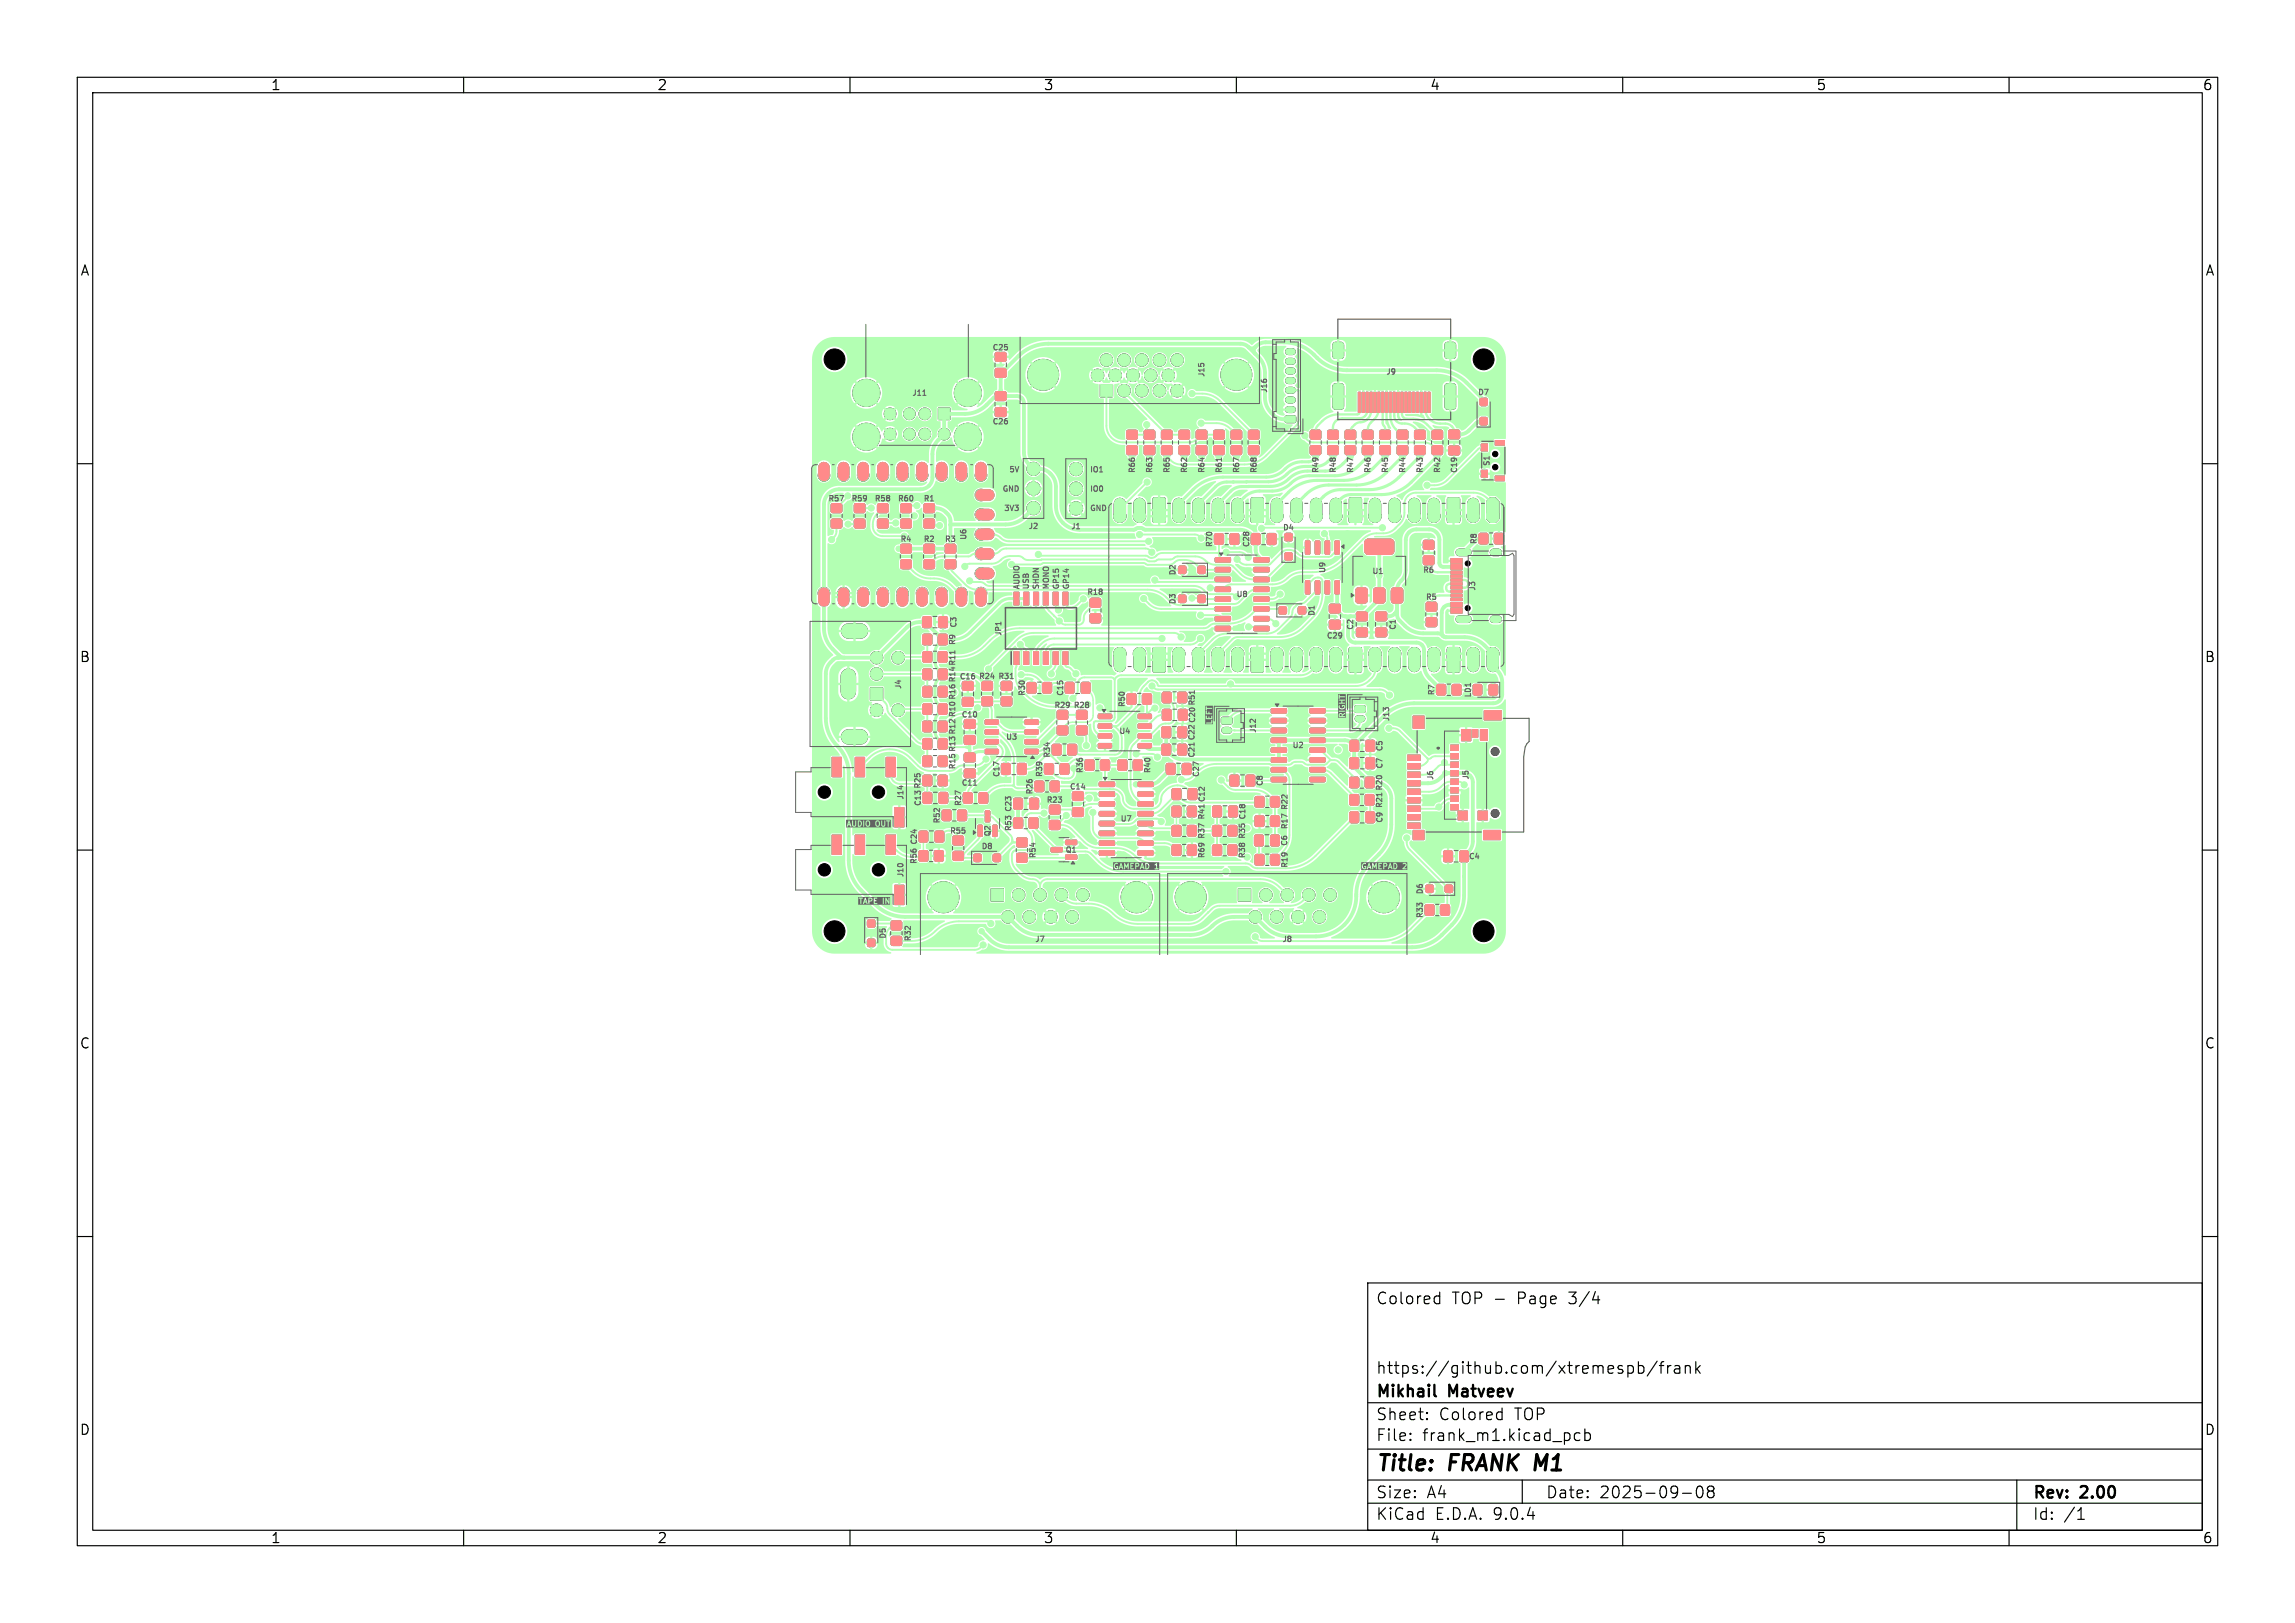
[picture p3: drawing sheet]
<svg xmlns="http://www.w3.org/2000/svg" width="297mm" height="210mm" viewBox="0 0 297 210" stroke-linecap="round" stroke-linejoin="round" font-family="sans-serif">
<defs><g id="words">
<g font-size="2.8">
<text x="178" y="190.9">Title:</text>
<text x="187.7" y="190.9">FRANK M1</text>
</g>
<g font-size="2.1">
<text x="178" y="169">Colored</text>
<text x="187.9" y="169">TOP -</text>
<text x="196.5" y="169">Page</text>
<text x="203.3" y="169">3/4</text>
<text x="178" y="178">https://github.com/xtremespb/frank</text>
<text x="178" y="184">Sheet:</text>
<text x="178" y="181.2">Mikhail</text>
<text x="186.2" y="184">Colored</text>
<text x="187.6" y="181.2">Matveev</text>
<text x="196.1" y="184">TOP</text>
<text x="178" y="186.7">File:</text>
<text x="184.1" y="186.7">frank_m1.kicad_pcb</text>
<text x="178" y="196.9">KiCad</text>
<text x="178" y="194.1">Size:</text>
<text x="184.7" y="194.1">A4</text>
<text x="185.7" y="196.9">E.D.A.</text>
<text x="193.3" y="196.9">9.0.4</text>
<text x="200" y="194.1">Date:</text>
<text x="207" y="194.1">2025-09-08</text>
<text x="263" y="194.3">Rev:</text>
<text x="263" y="196.9">Id:</text>
<text x="267.1" y="196.9">/1</text>
<text x="269.4" y="194.3">2.00</text>
</g>
<g font-size="1.8">
<text x="35" y="11.9">1</text>
<text x="85" y="11.9">2</text>
<text x="135" y="11.9">3</text>
<text x="185" y="11.9">4</text>
<text x="235" y="11.9">5</text>
<text x="285" y="11.9">6</text>
<text x="10.3" y="35.9">A</text>
<text x="285.4" y="35.9">A</text>
<text x="10.3" y="85.9">B</text>
<text x="285.3" y="85.9">B</text>
<text x="10.3" y="135.9">C</text>
<text x="285.3" y="135.9">C</text>
<text x="10.3" y="185.9">D</text>
<text x="285.3" y="185.9">D</text>
<text x="35" y="199.9">1</text>
<text x="85" y="199.9">2</text>
<text x="135" y="199.9">3</text>
<text x="185" y="199.9">4</text>
<text x="235" y="199.9">5</text>
<text x="285" y="199.9">6</text>
</g>
<g font-size="1" fill="#626262">
<text x="128.3" y="45.5">C25</text>
<text x="118" y="51.4">J11</text>
<text x="156" y="48.9" transform="rotate(-90 156 48.9)">J15</text>
<text x="164.2" y="50.9" transform="rotate(-90 164.2 50.9)">J16</text>
<text x="179.3" y="48.7">J9</text>
<text x="191.2" y="51.3">D7</text>
<text x="128.3" y="55.1">C26</text>
<text x="107.1" y="65.1">R57</text>
<text x="110.1" y="65.1">R59</text>
<text x="113.1" y="65.1">R58</text>
<text x="116.1" y="65.1">R60</text>
<text x="119.4" y="65.1">R1</text>
<text x="129.6" y="63.8">GND</text>
<text x="130.5" y="61.3">5V</text>
<text x="141" y="61.3">IO1</text>
<text x="141" y="63.8">IO0</text>
<text x="147.1" y="61.4" transform="rotate(-90 147.1 61.4)">R66</text>
<text x="149.3" y="61.4" transform="rotate(-90 149.3 61.4)">R63</text>
<text x="151.6" y="61.4" transform="rotate(-90 151.6 61.4)">R65</text>
<text x="153.8" y="61.4" transform="rotate(-90 153.8 61.4)">R62</text>
<text x="156.1" y="61.4" transform="rotate(-90 156.1 61.4)">R64</text>
<text x="158.3" y="61.4" transform="rotate(-90 158.3 61.4)">R61</text>
<text x="160.6" y="61.4" transform="rotate(-90 160.6 61.4)">R67</text>
<text x="162.8" y="61.4" transform="rotate(-90 162.8 61.4)">R68</text>
<text x="170.8" y="61.4" transform="rotate(-90 170.8 61.4)">R49</text>
<text x="173.1" y="61.4" transform="rotate(-90 173.1 61.4)">R48</text>
<text x="175.3" y="61.4" transform="rotate(-90 175.3 61.4)">R47</text>
<text x="177.6" y="61.4" transform="rotate(-90 177.6 61.4)">R46</text>
<text x="179.8" y="61.4" transform="rotate(-90 179.8 61.4)">R45</text>
<text x="182.1" y="61.4" transform="rotate(-90 182.1 61.4)">R44</text>
<text x="184.3" y="61.4" transform="rotate(-90 184.3 61.4)">R43</text>
<text x="186.6" y="61.4" transform="rotate(-90 186.6 61.4)">R42</text>
<text x="188.7" y="61.4" transform="rotate(-90 188.7 61.4)">C19</text>
<text x="193" y="60.4" transform="rotate(-90 193 60.4)">S1</text>
<text x="116.4" y="70.3">R4</text>
<text x="119.4" y="70.3">R2</text>
<text x="122.2" y="70.3">R3</text>
<text x="125.1" y="70" transform="rotate(-90 125.1 70)">U6</text>
<text x="129.8" y="66.3">3V3</text>
<text x="133" y="68.6">J2</text>
<text x="138.5" y="68.7">J1</text>
<text x="141" y="66.3">GND</text>
<text x="157.1" y="70.9" transform="rotate(-90 157.1 70.9)">R70</text>
<text x="161.8" y="70.9" transform="rotate(-90 161.8 70.9)">C28</text>
<text x="165.9" y="68.8">D4</text>
<text x="191.3" y="70.5" transform="rotate(-90 191.3 70.5)">R8</text>
<text x="132.1" y="76.3" transform="rotate(-90 132.1 76.3)">AUDIO</text>
<text x="133.3" y="76.3" transform="rotate(-90 133.3 76.3)">USB</text>
<text x="134.6" y="76.3" transform="rotate(-90 134.6 76.3)">SHDN</text>
<text x="135.9" y="76.3" transform="rotate(-90 135.9 76.3)">MONO</text>
<text x="137.2" y="76.3" transform="rotate(-90 137.2 76.3)">GP15</text>
<text x="138.5" y="76.3" transform="rotate(-90 138.5 76.3)">GP14</text>
<text x="140.6" y="77.2">R18</text>
<text x="152.3" y="74.6" transform="rotate(-90 152.3 74.6)">D2</text>
<text x="159.9" y="77.4">U8</text>
<text x="171.7" y="74.3" transform="rotate(-90 171.7 74.3)">U9</text>
<text x="177.5" y="74.5">U1</text>
<text x="184.1" y="74.3">R6</text>
<text x="184.4" y="77.8">R5</text>
<text x="191.1" y="76.5" transform="rotate(-90 191.1 76.5)">J3</text>
<text x="123.8" y="83.6" transform="rotate(-90 123.8 83.6)">R9</text>
<text x="124" y="81.3" transform="rotate(-90 124 81.3)">C3</text>
<text x="129.8" y="82.4" transform="rotate(-90 129.8 82.4)">JP1</text>
<text x="152.3" y="78.3" transform="rotate(-90 152.3 78.3)">D3</text>
<text x="170.3" y="79.8" transform="rotate(-90 170.3 79.8)">D1</text>
<text x="171.6" y="82.8">C29</text>
<text x="175.3" y="81.6" transform="rotate(-90 175.3 81.6)">C2</text>
<text x="180.8" y="81.6" transform="rotate(-90 180.8 81.6)">C1</text>
<text x="116.8" y="89.3" transform="rotate(-90 116.8 89.3)">J4</text>
<text x="123.8" y="86.3" transform="rotate(-90 123.8 86.3)">R11</text>
<text x="124.1" y="88.1">C16</text>
<text x="126.6" y="88.1">R24</text>
<text x="129.1" y="88.1">R31</text>
<text x="124.3" y="93">C10</text>
<text x="130.1" y="95.9">U3</text>
<text x="132.8" y="90.2" transform="rotate(-90 132.8 90.2)">R30</text>
<text x="136.3" y="91.8">R29</text>
<text x="137.8" y="90.2" transform="rotate(-90 137.8 90.2)">C15</text>
<text x="138.8" y="91.8">R28</text>
<text x="144.7" y="95.2">U4</text>
<text x="145.7" y="91.6" transform="rotate(-90 145.7 91.6)">R50</text>
<text x="162.7" y="94.9" transform="rotate(-90 162.7 94.9)">J12</text>
<text x="180" y="93.4" transform="rotate(-90 180 93.4)">J13</text>
<text x="185.8" y="90.1" transform="rotate(-90 185.8 90.1)">R7</text>
<text x="190.5" y="90.4" transform="rotate(-90 190.5 90.4)">LD1</text>
<text x="123.8" y="99.7" transform="rotate(-90 123.8 99.7)">R15 R13 R12 R10 R16 R14</text>
<text x="124.3" y="101.8">C11</text>
<text x="129.5" y="100.7" transform="rotate(-90 129.5 100.7)">C17</text>
<text x="135.1" y="100.7" transform="rotate(-90 135.1 100.7)">R39</text>
<text x="136.1" y="98.2" transform="rotate(-90 136.1 98.2)">R34</text>
<text x="140.3" y="100.2" transform="rotate(-90 140.3 100.2)">R36</text>
<text x="149.1" y="100.2" transform="rotate(-90 149.1 100.2)">R40</text>
<text x="154.8" y="98.2" transform="rotate(-90 154.8 98.2)">C21 C22 C20 R51</text>
<text x="155.3" y="100.7" transform="rotate(-90 155.3 100.7)">C27</text>
<text x="163.6" y="101.8" transform="rotate(-90 163.6 101.8)">C8</text>
<text x="167.2" y="97">U2</text>
<text x="179.1" y="99.6" transform="rotate(-90 179.1 99.6)">C7</text>
<text x="179.1" y="97.3" transform="rotate(-90 179.1 97.3)">C5</text>
<text x="185.7" y="101" transform="rotate(-90 185.7 101)">J6</text>
<text x="190.2" y="101" transform="rotate(-90 190.2 101)">J5</text>
<text x="117.1" y="103.6" transform="rotate(-90 117.1 103.6)">J14</text>
<text x="119.3" y="104.4" transform="rotate(-90 119.3 104.4)">C13 R25</text>
<text x="121.8" y="106.7" transform="rotate(-90 121.8 106.7)">R52</text>
<text x="124.6" y="104.4" transform="rotate(-90 124.6 104.4)">R27</text>
<text x="131.1" y="107.7" transform="rotate(-90 131.1 107.7)">R53</text>
<text x="131.1" y="105.2" transform="rotate(-90 131.1 105.2)">C23</text>
<text x="133.8" y="102.9" transform="rotate(-90 133.8 102.9)">R26</text>
<text x="135.3" y="104.1">R23</text>
<text x="138.3" y="102.3">C14</text>
<text x="144.9" y="106.5">U7</text>
<text x="156.1" y="106.2" transform="rotate(-90 156.1 106.2)">R41 C12</text>
<text x="161.3" y="106.2" transform="rotate(-90 161.3 106.2)">C18</text>
<text x="166.8" y="107.4" transform="rotate(-90 166.8 107.4)">R17</text>
<text x="166.8" y="104.9" transform="rotate(-90 166.8 104.9)">R22</text>
<text x="179.1" y="106.6" transform="rotate(-90 179.1 106.6)">C9 R21 R20</text>
<text x="117.1" y="113.6" transform="rotate(-90 117.1 113.6)">J10</text>
<text x="118.8" y="111.9" transform="rotate(-90 118.8 111.9)">R56</text>
<text x="118.8" y="109.4" transform="rotate(-90 118.8 109.4)">C24</text>
<text x="122.8" y="108.1">R55</text>
<text x="126.9" y="110.1">D8</text>
<text x="128.4" y="108.3" transform="rotate(-90 128.4 108.3)">Q2</text>
<text x="134.2" y="111.2" transform="rotate(-90 134.2 111.2)">R54</text>
<text x="137.8" y="110.5">Q1</text>
<text x="156.1" y="111.2" transform="rotate(-90 156.1 111.2)">R69</text>
<text x="156.1" y="108.7" transform="rotate(-90 156.1 108.7)">R37</text>
<text x="161.3" y="111.2" transform="rotate(-90 161.3 111.2)">R38</text>
<text x="161.3" y="108.7" transform="rotate(-90 161.3 108.7)">R35</text>
<text x="166.8" y="109.6" transform="rotate(-90 166.8 109.6)">C6</text>
<text x="166.8" y="112.4" transform="rotate(-90 166.8 112.4)">R19</text>
<text x="190" y="111.4">C4</text>
<text x="184.3" y="118.9" transform="rotate(-90 184.3 118.9)">R33</text>
<text x="184.3" y="115.8" transform="rotate(-90 184.3 115.8)">D6</text>
<text x="114.8" y="121.6" transform="rotate(-90 114.8 121.6)">D5</text>
<text x="118.1" y="121.9" transform="rotate(-90 118.1 121.9)">R32</text>
<text x="133.9" y="122.1">J7</text>
<text x="165.9" y="122.1">J8</text>
</g>
</g></defs>
<g fill="none" stroke="#000" stroke-width=".15">
<path d="M10 10h277v190h-277zM12 12h273v186h-273zM60 10v2M110 10v2M160 10v2M210 10v2M260 10v2M10 60h2M285 60h2M10 110h2M285 110h2M10 160h2"/>
<path d="M177 166h108v32h-108zM185.9 167.7l.4 .1M186.3 167.2v1.5M186.3 168.6l-.4 .1M206.1 168.2h.9M210.7 176.8l.4-.1 .3 .3v.4l-.2 .2-.1 .1-.4-.1M212 176.8l.5-.1 .2 .3v.4l-.1 .2-.1 .1-.5-.1M212 176.2v1.5M214.5 176.1l-1.3 2M214.7 176.7h.6M215.3 176.2l-.3 .1v.1v1.3M215.8 176.7v1"/>
<path d="M216.2 176.7a.38 .38 0 0 0-.4 .3M216.7 176.8l.2-.1 .4 .1 .1 .9M217.4 177.1h-.5a.29 .29 0 0 0-.2 .3 .29 .29 0 0 0 .2 .3l.5-.1M218.1 176.8a.37 .37 0 0 1 .6 .1v.8M218.1 176.7v1M219.5 176.2v1.5M219.6 177.1l.4 .6M220 176.7l-.5 .6M285 160h2M60 198v2M110 198v2M160 198v2"/>
<path d="M177 194.5h108M177 191.5h108M177 187.5h108M177 181.5h108M182.5 186.3h.1l-.1 .1M182.5 186.3v.1M182.5 185.5v.1M182.5 185.5h.1l-.1 .1M184.7 183.6v.1M184.7 183.6h-.1l.1 .1M184.7 182.8v.1M184.7 182.8h-.1l.1 .1"/>
<path d="M194 182.7l.4 .1M194.4 182.2v1.5M194.4 183.6l-.4 .1M197 191.5v3M204.5 185.5l-.5-.1-.3 .3v.4l.2 .2 .1 .1 .5-.1M205.1 185.5l.4-.1 .3 .3v.4l-.1 .2-.2 .1-.4-.1M205.1 184.9v1.5M210 198v2M217.7 193.2h1.2M219.7 192.4a.36 .36 0 0 1 .6 .2 .77 .77 0 0 1-.4 1.2 1 1 0 0 1-.2-1.4zM221.2 192.9h-.1a.31 .31 0 0 1-.1-.4 .31 .31 0 0 1 .2-.2l.5 .1a.31 .31 0 0 1 .1 .3 .31 .31 0 0 1-.3 .2M221.2 192.9l-.2 .3v.5l.2 .1h.3l.3-.3-.1-.4-.2-.2"/>
<path d="M221.2 192.9h.3M260 198v2M261 191.5v6.5M268.9 196.6h.8M269 195.5l.3-.4v1.5"/>
</g>
<path d="M185.6 180.5l.2 .2" fill="none" stroke="#000" stroke-width=".3"/>
<g fill="#000" stroke="#000" stroke-width=".13">
<path d="M121.4 52.8h1.5v1.5h-1.5zM128.8 47.7h.2h1.2v.2v.9h-.2h-1.2v-.2zM128.8 45.7l.2-.1 1.2 .1v.1v.9l-.2 .1-1.2-.1v-.2zM128.8 50.7h.2h1.2v.2v.9h-.2h-1.2v-.2zM128.8 52.8l.2-.1 1.2 .1v.2v.8l-.2 .1-1.2-.1v-.1zM142.4 49.8h1.6v1.6h-1.6zM145.9 57.7h.1h1.1l.1 .2-.1 .9-.1 .1-1.1-.1-.1-.2zM145.9 55.7h.1h1.1l.1 .2-.1 .9-.1 .1-1.1-.1-.1-.2zM148.1 57.7h.2h1.1v.2v.9l-.2 .1-1.1-.1-.1-.2zM148.1 55.7h.2h1.1v.2v.9l-.2 .1-1.1-.1-.1-.2zM150.4 57.7h.1h1.1l.1 .2-.1 .9-.2 .1-1-.1-.1-.2zM150.4 55.7h.1h1.1l.1 .2-.1 .9-.2 .1-1-.1-.1-.2z"/>
<path d="M152.6 57.7h.2h1.1v.2v.9l-.2 .1-1.1-.1-.1-.2zM152.6 55.7h.2h1.1v.2v.9l-.2 .1-1.1-.1-.1-.2zM154.9 57.7h.2h1l.1 .2-.1 .9-.2 .1-1-.1-.1-.2zM154.9 55.7h.2h1l.1 .2-.1 .9-.2 .1-1-.1-.1-.2zM157.1 57.7h.2h1.1v.2v.9l-.2 .1-1.1-.1-.1-.2zM157.1 55.7h.2h1.1v.2v.9l-.2 .1-1.1-.1-.1-.2zM159.4 55.7h.1h1.1l.1 .2-.1 .9-.1 .1-1.1-.1-.1-.2zM159.4 57.7h.1h1.1l.1 .2-.1 .9-.1 .1-1.1-.1-.1-.2zM161.6 55.7h.2h1.1v.2v.9l-.2 .1-1.1-.1-.1-.2zM161.6 57.7h.2h1.1v.2v.9l-.2 .1-1.1-.1-.1-.2zM166.4 53.9l1.2-.1 .1 .2v.6l-.2 .1h-1.1l-.1-.2zM169.6 55.7h.2h1.1v.2v.9l-.2 .1-1.1-.1-.1-.2z"/>
<path d="M169.6 57.7h.2h1.1v.2v.9l-.2 .1-1.1-.1-.1-.2zM171.9 55.7h.1h1.1l.1 .2-.1 .9-.1 .1-1.1-.1-.1-.2zM171.9 57.7h.1h1.1l.1 .2-.1 .9-.1 .1-1.1-.1-.1-.2zM172.5 44.4l.3-.1h.8l.2 .1 .1 1.6-.2 .3-.9 .1-.3-.2zM172.5 49.8l.2-.1h.8h.2l.2 .2v2.7l-.1 .2-.2 .1h-.9l-.2-.2zM174.1 55.7h.2h1.1l.1 .2-.1 .9-.2 .1-1.1-.1v-.2zM174.1 57.7h.2h1.1l.1 .2-.1 .9-.2 .1-1.1-.1v-.2zM175.8 50.8h.3v2.6h-.3zM176.3 50.8h.3v2.6h-.3zM176.8 50.8h.3v2.6h-.3zM176.4 55.7h.1h1.1l.1 .2-.1 .9-.2 .1-1-.1-.1-.2zM176.4 57.7h.1h1.1l.1 .2-.1 .9-.2 .1-1-.1-.1-.2z"/>
<path d="M177.3 50.8h.3v2.6h-.3zM177.8 50.8h.3v2.6h-.3zM178.3 50.8h.3v2.6h-.3zM178.8 50.8h.3v2.6h-.3zM179.3 50.8h.3v2.6h-.3zM178.6 55.7h.2h1.1v.2v.9l-.2 .1-1.1-.1-.1-.2zM178.6 57.7h.2h1.1v.2v.9l-.2 .1-1.1-.1-.1-.2zM179.8 50.8h.3v2.6h-.3zM180.3 50.8h.3v2.6h-.3zM180.8 50.8h.3v2.6h-.3zM181.3 50.8h.3v2.6h-.3zM180.9 55.7h.2h1l.1 .2-.1 .9-.2 .1-1-.1-.1-.2z"/>
<path d="M180.9 57.7h.2h1l.1 .2-.1 .9-.2 .1-1-.1-.1-.2zM181.8 50.8h.3v2.6h-.3zM182.3 50.8h.3v2.6h-.3zM182.8 50.8h.3v2.6h-.3zM183.3 50.8h.3v2.6h-.3zM183.8 50.8h.3v2.6h-.3zM183.1 55.7h.2h1.1v.2v.9l-.2 .1-1.1-.1-.1-.2zM183.1 57.7h.2h1.1v.2v.9l-.2 .1-1.1-.1-.1-.2zM184.3 50.8h.3v2.6h-.3zM184.8 50.8h.3v2.6h-.3zM185.4 55.7h.1h1.1l.1 .2-.1 .9-.1 .1-1.1-.1-.1-.2zM185.4 57.7h.1h1.1l.1 .2-.1 .9-.1 .1-1.1-.1-.1-.2z"/>
<path d="M187.1 49.7h1l.3 .2v2.7l-.1 .2-.2 .1h-.9l-.2-.2v-2.7zM187 44.4l.3-.1h.8l.2 .1 .1 1.6-.2 .3-.9 .1-.3-.2zM187.5 55.7l.2-.1 1.1 .1 .1 .2-.1 .8-.1 .1-1.2-.1v-.1zM187.5 57.8l.2-.1 1.1 .1 .1 .2-.1 .8-.1 .1-1.2-.1v-.2zM191.7 57.5h.8v.9h-.8zM191.6 54.1l.1-.1 .7 .1 .1 .2-.1 .6-.2 .1-.6-.1-.1-.1zM191.6 51.6l.1-.1 .7 .1 .1 .2-.1 .6-.2 .1-.6-.1-.1-.1zM193.5 57h1.2v.6h-1.2zM107.6 65.2h.2h1.1v.2v.9l-.2 .1-1.1-.1-.1-.2zM107.6 67.2h.2h1.1v.2v.9l-.2 .1-1.1-.1-.1-.2zM110.6 65.2h.2h1.1l.1 .2-.1 .9-.2 .1-1.1-.1-.1-.2zM110.6 67.2h.2h1.1l.1 .2-.1 .9-.2 .1-1.1-.1-.1-.2z"/>
<path d="M113.6 65.2h.2h1.1v.2v.9l-.2 .1-1.1-.1-.1-.2zM113.6 67.2h.2h1.1v.2v.9l-.2 .1-1.1-.1-.1-.2zM116.6 72.5l.2-.1 1.1 .1v.2v.8l-.2 .1-1.1-.1v-.1zM116.6 70.5l.2-.1 1.1 .1v.2v.8l-.2 .1-1.1-.1v-.1zM116.6 65.2h.2h1.1v.2v.9l-.2 .1-1.1-.1v-.2zM116.6 67.2h.2h1.1v.2v.9l-.2 .1-1.1-.1v-.2zM119.6 67.2h.2h1.1v.2v.9l-.2 .1-1.1-.1-.1-.2zM119.6 65.2h.2h1.1v.2v.9l-.2 .1-1.1-.1-.1-.2zM119.6 72.5l.2-.1 1.1 .1v.2v.8l-.2 .1-1.1-.1-.1-.1zM119.6 70.5l.2-.1 1.1 .1v.2v.8l-.2 .1-1.1-.1-.1-.1zM122.4 72.5l.1-.1 1.1 .1 .1 .2-.1 .8-.1 .1-1.1-.1-.1-.1zM122.4 70.5l.1-.1 1.1 .1 .1 .2-.1 .8-.1 .1-1.1-.1-.1-.1z"/>
<path d="M131.2 76.6h.7v1.7h-.7zM132.5 76.6h.6v1.7h-.6zM133.8 76.6h.6v1.7h-.6zM135 76.6h.7v1.7h-.7zM136.3 76.6h.6v1.7h-.6zM137.6 76.6h.6v1.7h-.6zM141.1 77.5l.2-.1 1.1 .1v.2v.8l-.2 .1-1.1-.1-.1-.1zM141.1 79.5l.2-.1 1.1 .1v.2v.8l-.2 .1-1.1-.1-.1-.1zM149.3 64.5l1.3-.1 .2 .1v2.9l-.1 .2h-1.3l-.2-.1zM149.3 66.1h1.4v1.4h-1.4zM152.6 77.1l.2-.1 .6 .1 .1 .1-.1 .7-.2 .1-.6-.1-.1-.2zM152.6 73.3l.2-.1 .6 .1 .1 .2-.1 .7h-.2h-.6l-.1-.2z"/>
<path d="M155.1 77.1l.1-.1 .7 .1 .1 .1-.1 .7-.2 .1-.6-.1-.1-.2zM155.1 73.3l.1-.1 .7 .1 .1 .2-.1 .7h-.2h-.6l-.1-.2zM157.3 72.2h1.9l.1 .1-.1 .3-.1 .1h-1.8l-.1-.1zM157.3 73.5l1.9-.1 .1 .2-.1 .3-.1 .1h-1.8l-.1-.1zM157.3 74.7h1.9l.1 .1-.1 .4-.1 .1h-1.8l-.1-.2zM157.3 76h1.9l.1 .1-.1 .4-.1 .1-1.8-.1-.1-.1zM157.3 77.3l1.9-.1 .1 .2-.1 .3-.1 .1h-1.8l-.1-.1zM157.3 78.5h1.9l.1 .1-.1 .4-.1 .1h-1.8l-.1-.2zM157.3 79.8h1.9l.1 .1-.1 .4-.1 .1-1.8-.1-.1-.1zM157.2 69.1h.2h.9v.2v1.1l-.2 .1-.9-.1-.1-.2zM159.2 69.1h.2h.9v.2v1.1l-.2 .1-.9-.1-.1-.2zM162.3 79.8h1.9l.1 .1-.1 .4-.1 .1-1.8-.1-.1-.1z"/>
<path d="M162.3 78.5h1.9l.1 .1-.1 .4-.1 .1h-1.8l-.1-.2zM162.3 77.3l1.9-.1 .1 .2-.1 .3-.1 .1h-1.8l-.1-.1zM162.3 76h1.9l.1 .1-.1 .4-.1 .1-1.8-.1-.1-.1zM162.3 74.7h1.9l.1 .1-.1 .4-.1 .1h-1.8l-.1-.2zM162.3 73.5l1.9-.1 .1 .2-.1 .3-.1 .1h-1.8l-.1-.1zM162.3 72.2h1.9l.1 .1-.1 .3-.1 .1h-1.8l-.1-.1zM162 69.1l.2-.1 .8 .1 .1 .2-.1 1.1-.2 .1-.8-.1-.1-.2zM162 64.5l1.3-.1 .2 .1v2.9l-.1 .2h-1.3l-.2-.1zM162 66.1h1.4v1.4h-1.4zM164.1 69.1l.1-.1 .9 .1 .1 .2-.1 1.1-.2 .1-.8-.1-.1-.2zM165.6 78.6l.1-.1 .7 .1 .1 .1-.1 .7-.1 .1-.7-.1-.1-.2zM166.3 71.6l.2-.1 .7 .1v.2v.6l-.2 .1-.7-.1v-.1z"/>
<path d="M166.3 69.1l.2-.1 .7 .1v.2v.6l-.2 .1-.7-.1v-.1zM168.1 78.6l.1-.1 .7 .1 .1 .1-.1 .7-.2 .1-.6-.1-.1-.2zM169 70h.4l.1 .1v1.5l-.1 .1h-.3l-.2-.1zM169 75.2l.4-.1 .1 .1v1.5l-.1 .2h-.3l-.2-.1zM170.2 70h.4l.2 .1v1.5l-.1 .1h-.4l-.1-.1zM170.2 75.2l.4-.1 .2 .1v1.5l-.1 .2h-.4l-.1-.1zM171.5 70h.4l.2 .1v1.5l-.1 .1h-.4l-.1-.1zM171.5 75.2l.4-.1 .2 .1v1.5l-.1 .2h-.4l-.1-.1zM172.8 70h.4l.1 .1v1.5l-.1 .1h-.3l-.1-.1zM172.8 75.2l.4-.1 .1 .1v1.5l-.1 .2h-.3l-.1-.1zM172.1 78.2h.2h1.1l.1 .2-.1 .9h-.2h-1.1l-.1-.2zM175.6 76.1h1l.3 .1v1.5l-.1 .3-1 .1-.3-.2v-1.5z"/>
<path d="M174.7 64.5l1.3-.1 .2 .1v2.9l-.1 .2h-1.3l-.2-.1zM174.7 66.1h1.4v1.4h-1.4zM175.6 79.2h.2h1.1l.1 .2-.1 .9h-.2h-1.1l-.1-.2zM176.7 69.9l.4-.1h3l.3 .3-.1 1.4-.2 .2-.2 .1-3-.1-.2-.2-.1-.2v-1.2zM177.8 76.2l.3-.1h.9l.2 .1v1.5l-.1 .3-1 .1-.3-.2-.1-.2zM178.1 79.2h.2h1.1l.1 .2-.1 .9h-.2h-1.1l-.1-.2zM180.2 76.1h1l.3 .1v1.5l-.1 .3-1 .1-.3-.2v-1.5zM184.6 78l.2-.1 1.1 .1 .1 .2-.1 .8-.2 .1-1.1-.1-.1-.1zM184.3 70l.1-.1 1.1 .1 .1 .2-.1 .8-.2 .1-1-.1-.1-.1zM184.3 72l.1-.1 1.1 .1 .1 .2-.1 .8-.2 .1-1-.1-.1-.1zM187.4 64.5l1.3-.1 .2 .1v2.9l-.1 .2h-1.3l-.2-.1zM187.4 66.1h1.4v1.4h-1.4z"/>
<path d="M187.8 78.7h1.4v.6h-1.4zM187.8 78h1.4v.6h-1.4zM187.8 77.4h1.4v.3h-1.4zM187.8 76.9h1.4v.3h-1.4zM187.8 76.4h1.4v.3h-1.4zM187.8 75.9h1.4v.3h-1.4zM187.8 75.4h1.4v.3h-1.4zM187.8 74.9h1.4v.3h-1.4zM187.8 74.4h1.4v.3h-1.4zM187.8 73.9h1.4v.3h-1.4zM187.8 73.1h1.4v.6h-1.4zM187.8 72.3h1.4v.6h-1.4z"/>
<path d="M191.5 69.1l.1-.1 .9 .1 .1 .1-.1 1.1-.2 .1-.8-.1-.1-.2zM191.7 60.9h.8v.9h-.8zM193.5 69.1l.1-.1 .9 .1 .1 .1-.1 1.1-.2 .1-.8-.1-.1-.2zM193.5 61.6h1.2v.6h-1.2zM192.4 64.8a.85 .85 0 0 1 .8-.4 .85 .85 0 0 1 .8 .5v2.2a.86 .86 0 0 1-.8 .5 .86 .86 0 0 1-.8-.5zM112.6 89h1.6v1.6h-1.6zM119.4 79.8h.2h.9v.2v1.2h-.2h-.9v-.2zM119.5 88.9l.2-.1 .8 .1 .1 .2-.1 1-.1 .1-.9-.1-.1-.1zM119.5 82.1h.2h.8l.1 .2-.1 1.1-.1 .1-.9-.1-.1-.2zM119.5 86.6h.2h.8l.1 .2-.1 1.1-.1 .1-.9-.1-.1-.2zM119.5 93.4l.2-.1 .8 .1 .1 .2-.1 1-.1 .1-.9-.1-.1-.1zM119.5 91.1h.2h.8l.1 .2-.1 1.1-.1 .1-.9-.1-.1-.2z"/>
<path d="M119.5 95.6h.2h.8l.1 .2-.1 1.1-.1 .1-.9-.1-.1-.2zM119.5 84.4l.2-.1 .8 .1 .1 .2-.1 1-.1 .1-.9-.1-.1-.1zM119.5 97.9l.2-.1 .8 .1 .1 .2-.1 1-.1 .1-.9-.1-.1-.1zM121.5 88.9l.1-.1 .9 .1 .1 .2-.1 1-.1 .1-.9-.1-.1-.1zM121.5 82.1h.1h.9l.1 .2-.1 1.1-.1 .1-.9-.1-.1-.2zM121.5 86.6h.1h.9l.1 .2-.1 1.1-.1 .1-.9-.1-.1-.2zM121.5 93.4l.1-.1 .9 .1 .1 .2-.1 1-.1 .1-.9-.1-.1-.1zM121.5 91.1h.1h.9l.1 .2-.1 1.1-.1 .1-.9-.1-.1-.2zM121.5 95.6h.1h.9l.1 .2-.1 1.1-.1 .1-.9-.1-.1-.2zM121.5 84.4l.1-.1 .9 .1 .1 .2-.1 1-.1 .1-.9-.1-.1-.1zM121.5 97.9l.1-.1 .9 .1 .1 .2-.1 1-.1 .1-.9-.1-.1-.1zM121.5 79.8h.2h.9v.2v1.2h-.2h-.9l-.1-.2z"/>
<path d="M124.8 97.5l.2-.1 1.2 .1v.2v.8l-.2 .1-1.2-.1v-.2zM124.6 88.2h.2h1.1l.1 .2-.1 .9h-.2h-1.1l-.1-.2zM124.6 90.3l.2-.1 1.1 .1 .1 .2-.1 .8-.2 .1-1.1-.1-.1-.1zM124.8 93.2l.2-.1 1.2 .1v.1v.9l-.2 .1-1.2-.1v-.2zM124.8 95.2h.2h1.2v.2v.9h-.2h-1.2v-.2zM127.1 90.2h.2h1.1l.1 .2-.1 .9-.2 .1-1.1-.1-.1-.2zM127.1 88.2h.2h1.1l.1 .2-.1 .9-.2 .1-1.1-.1-.1-.2zM127.5 93.2h1.6l.1 .1v.3l-.1 .1h-1.5l-.1-.1zM127.5 94.5l1.6-.1 .1 .2v.3l-.1 .1h-1.5l-.1-.1zM127.5 95.7h1.6l.1 .1v.4l-.1 .1h-1.5l-.1-.2zM127.5 97h1.6l.1 .1v.4l-.1 .1-1.5-.1-.1-.1zM129.6 88.2h.2h1.1v.2v.9l-.2 .1-1.1-.1-.1-.2z"/>
<path d="M129.6 90.2h.2h1.1v.2v.9l-.2 .1-1.1-.1-.1-.2zM129.7 98.8h.1h.9l.1 .2-.1 1.2h-.2h-.8l-.1-.2zM131.2 84.3h.7v1.7h-.7zM131.7 98.8h.2h.9v.2v1.2h-.2h-.9v-.2zM133 88.4l.2-.1 .8 .1 .1 .2-.1 1-.1 .1-.9-.1-.1-.1zM132.5 84.3h.6v1.7h-.6zM132.7 97h1.6l.1 .1v.4l-.2 .1-1.5-.1-.1-.1zM132.7 95.7h1.6l.1 .1v.4l-.2 .1h-1.5l-.1-.2zM132.7 94.5l1.6-.1 .1 .2v.3l-.2 .1h-1.5l-.1-.1zM132.7 93.2h1.6l.1 .1v.3l-.2 .1h-1.5l-.1-.1zM133.8 84.3h.6v1.7h-.6zM135 88.4l.1-.1 .9 .1 .1 .2-.1 1-.1 .1-.9-.1-.1-.1z"/>
<path d="M135 84.3h.7v1.7h-.7zM135.2 98.9l.2-.1 .9 .1v.2v1l-.2 .1-.9-.1-.1-.1zM136.3 84.3h.6v1.7h-.6zM136.9 94l.1-.1 1.1 .1 .1 .2-.1 .8-.2 .1-1-.1-.1-.1zM136.9 92l.1-.1 1.1 .1 .1 .2-.1 .8-.2 .1-1-.1-.1-.1zM136.2 96.4l.2-.1 .9 .1 .1 .2-.1 1-.2 .1-.9-.1v-.1zM137.6 84.3h.6v1.7h-.6zM137.2 98.9l.2-.1 .9 .1v.2v1l-.2 .1-.9-.1-.1-.1zM137.9 88.3h.2h.8l.1 .2-.1 1.2h-.1h-.9l-.1-.2zM138.2 96.4l.2-.1 .9 .1v.2v1l-.2 .1-.9-.1v-.1zM140.5 98.4l.1-.1 .9 .1 .1 .2-.1 1-.2 .1-.8-.1-.1-.1zM139.4 92l.1-.1 1.1 .1 .1 .2-.1 .8-.1 .1-1.1-.1-.1-.1z"/>
<path d="M139.4 94l.1-.1 1.1 .1 .1 .2-.1 .8-.1 .1-1.1-.1-.1-.1zM140 88.3h.2h.8l.1 .2-.1 1.2h-.2h-.8l-.1-.2zM142.2 92.4h1.6l.1 .1v.4l-.2 .1h-1.5l-.1-.2zM142.2 93.7h1.6l.1 .1v.4l-.2 .1-1.5-.1-.1-.1zM142.2 95l1.6-.1 .1 .2v.3l-.2 .1h-1.5l-.1-.1zM142.2 96.2h1.6l.1 .2v.3l-.2 .1h-1.5l-.1-.1zM142.5 98.4l.1-.1 .9 .1 .1 .2-.1 1-.2 .1-.8-.1-.1-.1zM144.7 98.4l.2-.1 .9 .1 .1 .2-.1 1-.2 .1-.9-.1v-.1zM146.7 98.4l.2-.1 .9 .1v.2v1l-.2 .1-.9-.1-.1-.1zM145.9 89.8l.2-.1 .9 .1v.2v1.1h-.2h-.9l-.1-.2zM147.3 96.2h1.6l.1 .2v.3l-.1 .1h-1.5l-.1-.1zM147.3 95l1.6-.1 .1 .2v.3l-.1 .1h-1.5l-.1-.1z"/>
<path d="M147.3 93.7h1.6l.1 .1v.4l-.1 .1-1.5-.1-.1-.1zM147.3 92.4h1.6l.1 .1v.4l-.1 .1h-1.5l-.1-.2zM147.9 89.8l.2-.1 .9 .1v.2v1.1h-.2h-.9l-.1-.2zM150.4 96.3h.2h.8l.1 .2-.1 1.2h-.1h-.9l-.1-.2zM150.4 94.1l.2-.1 .8 .1 .1 .2-.1 1.1-.1 .1-.9-.1-.1-.2zM150.5 91.8h.2h.8l.1 .2-.1 1.2h-.2h-.8l-.1-.2zM149.3 83.8h1.4v1.5h-1.4zM149.3 83.8h1.3l.2 .1v2.9l-.1 .2h-1.3l-.2-.1zM150.5 89.6h.1h.9l.1 .2-.1 1.1-.2 .1-.8-.1-.1-.2zM151 98.8h.2h.8l.1 .2-.1 1.2h-.2h-.8l-.1-.2zM152.5 96.3h.2h.8l.1 .2-.1 1.2h-.2h-.8l-.1-.2zM152.5 94.1l.2-.1 .8 .1 .1 .2-.1 1.1-.2 .1-.8-.1-.1-.2z"/>
<path d="M152.6 91.8h.1h.9l.1 .2-.1 1.2h-.2h-.8l-.1-.2zM152.5 89.6h.1h.9l.1 .2-.1 1.1-.2 .1-.8-.1-.1-.2zM153.1 98.8h.1h.9l.1 .2-.1 1.2h-.2h-.8l-.1-.2zM157.3 81.1l1.9-.1 .1 .2-.1 .3-.1 .1h-1.8l-.1-.1zM158.1 92.9l1.2-.1 .1 .2v.6l-.2 .1h-1l-.2-.2zM162.3 81.1l1.9-.1 .1 .2-.1 .3-.1 .1h-1.8l-.1-.1zM162 83.8h1.4v1.5h-1.4zM162 83.8h1.3l.2 .1v2.9l-.1 .2h-1.3l-.2-.1zM164.5 91.7h1.9l.1 .1v.4l-.2 .1h-1.7l-.1-.2zM164.5 93h1.9l.1 .1v.4l-.2 .1-1.7-.1-.1-.1zM164.5 94.3l1.9-.1 .1 .2v.3l-.2 .1h-1.7l-.1-.1zM164.5 95.5h1.9l.1 .1v.4l-.2 .1h-1.7l-.1-.2z"/>
<path d="M164.5 96.8h1.9l.1 .1v.4l-.2 .1-1.7-.1-.1-.1zM164.5 98.1l1.9-.1 .1 .2v.3l-.2 .1h-1.7l-.1-.1zM164.5 99.3h1.9l.1 .2v.3l-.2 .1h-1.7l-.1-.1zM169.5 99.3h1.9l.1 .2v.3l-.1 .1h-1.8l-.1-.1zM169.5 98.1l1.9-.1 .1 .2v.3l-.1 .1h-1.8l-.1-.1zM169.5 96.8h1.9l.1 .1v.4l-.1 .1-1.8-.1-.1-.1zM169.5 95.5h1.9l.1 .1v.4l-.1 .1h-1.8l-.1-.2zM169.5 94.3l1.9-.1 .1 .2v.3l-.1 .1h-1.8l-.1-.1zM169.5 93h1.9l.1 .1v.4l-.1 .1-1.8-.1-.1-.1zM169.5 91.7h1.9l.1 .1v.4l-.1 .1h-1.8l-.1-.2zM172.1 80.3l.2-.1 1.1 .1 .1 .2-.1 .8-.2 .1-1.1-.1-.1-.1zM174.7 95.8h.2h.9v.2v1.2h-.2h-.9v-.2z"/>
<path d="M174.7 98.1l.2-.1 .9 .1v.2v1.1l-.2 .1-.9-.1v-.2zM174.7 83.8h1.4v1.5h-1.4zM174.7 83.8h1.3l.2 .1v2.9l-.1 .2h-1.3l-.2-.1zM175.4 91.4l1.2-.1 .1 .2v.6l-.2 .1h-1.1l-.1-.2zM175.6 81.3l.2-.1 1.1 .1 .1 .2-.1 .8-.2 .1-1.1-.1-.1-.1zM176.8 95.8h.2h.8l.1 .2-.1 1.2h-.1h-.9l-.1-.2zM176.8 98.1l.2-.1 .8 .1 .1 .2-.1 1.1-.1 .1-.9-.1-.1-.2zM178.1 81.3l.2-.1 1.1 .1 .1 .2-.1 .8-.2 .1-1.1-.1-.1-.1zM182.2 97.7h1.6v.7h-1.6zM182.2 98.8h1.6v.7h-1.6zM182.2 99.9h1.6v.7h-1.6zM182.9 92.7h1.4v1.6h-1.4z"/>
<path d="M184.6 80l.2-.1 1.1 .1 .1 .2-.1 .8-.2 .1-1.1-.1-.1-.1zM186 88.6h.1h.9l.1 .2-.1 1.1-.2 .1-.8-.1-.1-.2zM187.4 83.8h1.4v1.5h-1.4zM187.4 83.8h1.3l.2 .1v2.9l-.1 .2h-1.3l-.2-.1zM187.7 96.4h1v.7h-1zM187.7 97.5h1v.7h-1zM187.7 98.6h1v.7h-1zM188 88.6h.2h.8l.1 .2-.1 1.1-.2 .1-.8-.1-.1-.2zM189.1 94.4h1.2v1.5h-1.2zM190.5 94.4h.7v1h-.7zM190.7 88.6h.2h.8l.1 .2-.1 1.1-.2 .1-.8-.1-.1-.2zM191.6 94.4h.9v1.4h-.9z"/>
<path d="M192.7 88.6h.2h.9v.2v1.1l-.2 .1-.9-.1v-.2zM192.1 92h2.2v1.2h-2.2zM107.7 108.1h1.2v2.5h-1.2zM107.7 98h1.2v2.5h-1.2zM110.7 108.1h1.2v2.5h-1.2zM110.7 98h1.2v2.5h-1.2zM112.3 119.1l.2-.1 .7 .1v.2v.6l-.2 .1-.7-.1-.1-.1zM114.7 108.1h1.2v2.5h-1.2zM114.7 98h1.2v2.5h-1.2zM115.8 114.6h1.2v2.5h-1.2zM115.8 104.5h1.2v2.5h-1.2zM115.4 119.2h.1h1.1l.1 .2-.1 .9-.2 .1-1-.1-.1-.2z"/>
<path d="M119 110.1h.1h.9l.1 .2-.1 1.1-.2 .1-.8-.1-.1-.2zM119 107.6l.2-.1 .8 .1 .1 .2-.1 1.1-.2 .1-.8-.1-.1-.2zM119.5 102.6l.2-.1 .8 .1 .1 .2-.1 1.1-.2 .1-.8-.1-.1-.2zM119.5 100.4l.2-.1 .8 .1 .1 .2-.1 1-.1 .1-.9-.1-.1-.1zM121 110.1h.2h.8l.1 .2-.1 1.1-.2 .1-.8-.1-.1-.2zM121.1 107.6l.1-.1 .9 .1 .1 .2-.1 1.1-.2 .1-.8-.1-.1-.2zM122 104.9l.1-.1 .9 .1 .1 .2-.1 1-.2 .1-.8-.1-.1-.1zM121.5 100.4l.1-.1 .9 .1 .1 .2-.1 1-.1 .1-.9-.1-.1-.1zM121.6 102.6l.1-.1 .9 .1 .1 .2-.1 1.1-.2 .1-.8-.1-.1-.2zM124 104.9l.1-.1 .9 .1 .1 .2-.1 1-.2 .1-.8-.1-.1-.1zM123.4 108.2h.1h1.1l.1 .2-.1 .9-.2 .1-1-.1-.1-.2zM123.4 110.2h.1h1.1l.1 .2-.1 .9-.2 .1-1-.1-.1-.2z"/>
<path d="M124.7 102.6h.2h.9v.2v1.1l-.2 .1-.9-.1v-.2zM124.8 99.6l.2-.1 1.2 .1v.1v.9l-.2 .1-1.2-.1v-.2zM126.1 110.6l.1-.1 .7 .1 .1 .2-.1 .6-.2 .1-.6-.1-.1-.1zM126.7 102.6h.2h.9v.2v1.1l-.2 .1-.9-.1-.1-.2zM126.6 106.8h.4l.1 .1v1.2v.1h-.4l-.1-.1zM127.5 104.9h.4l.2 .1v1.2l-.1 .2h-.4l-.1-.1zM128.3 115h1.6v1.6h-1.6zM128.6 110.6l.1-.1 .7 .1 .1 .2-.1 .6-.1 .1-.7-.1-.1-.1zM128.5 106.8h.4l.1 .1v1.2v.1h-.4l-.1-.1zM131.2 105.9l.2-.1 .9 .1 .1 .2-.1 1-.2 .1-.9-.1v-.1zM131.2 103.3h.2h.9v.2v1.2h-.2h-.9v-.2zM131.6 108.5l.2-.1 1.1 .1v.2v.8l-.2 .1-1.1-.1v-.1z"/>
<path d="M131.6 110.5l.2-.1 1.1 .1v.2v.8l-.2 .1-1.1-.1v-.1zM133.2 105.9l.2-.1 .9 .1v.2v1l-.2 .1-.9-.1v-.1zM133.3 103.3h.2h.8l.1 .2-.1 1.2h-.1h-.9l-.1-.2zM134 101.1h.1h.9l.1 .2-.1 1.1-.2 .1-.8-.1-.1-.2zM136 101.1h.2h.8l.1 .2-.1 1.1-.2 .1-.8-.1-.1-.2zM135.9 104.2h.1h1.1l.1 .2-.1 .9-.1 .1-1.1-.1-.1-.2zM135.9 106.2h.1h1.1l.1 .2-.1 .9-.1 .1-1.1-.1-.1-.2zM136.1 109.7h1.3l.1 .1v.4l-.2 .1-1.2-.1-.1-.1zM138.8 104.6l.2-.1 1.2 .1v.1v.9l-.2 .1-1.2-.1v-.2zM138.8 102.5l.2-.1 1.2 .1v.2v.8l-.2 .1-1.2-.1v-.2zM137.9 110.6h1.4l.1 .2v.3l-.2 .1h-1.2l-.1-.1zM137.9 108.7h1.4l.1 .2v.3l-.2 .1h-1.2l-.1-.1z"/>
<path d="M142.3 101.2h1.9l.1 .1-.1 .4-.1 .1h-1.8l-.1-.2zM142.3 102.5h1.9l.1 .1-.1 .4-.1 .1-1.8-.1-.1-.1zM142.3 103.8l1.9-.1 .1 .2-.1 .3-.1 .1h-1.8l-.1-.1zM142.3 105h1.9l.1 .1-.1 .4-.1 .1h-1.8l-.1-.2zM142.3 106.3h1.9l.1 .1-.1 .4-.1 .1-1.8-.1-.1-.1zM142.3 107.6l1.9-.1 .1 .2-.1 .3-.1 .1h-1.8l-.1-.1zM142.3 108.8h1.9l.1 .2-.1 .3-.1 .1h-1.8l-.1-.1zM142.3 110.1h1.9l.1 .1-.1 .4-.1 .1h-1.8l-.1-.2zM147.3 110.1h1.9l.1 .1-.1 .4-.1 .1h-1.8l-.1-.2zM147.3 108.8h1.9l.1 .2-.1 .3-.1 .1h-1.8l-.1-.1zM147.3 107.6l1.9-.1 .1 .2-.1 .3-.1 .1h-1.8l-.1-.1zM147.3 106.3h1.9l.1 .1-.1 .4-.1 .1-1.8-.1-.1-.1z"/>
<path d="M147.3 105h1.9l.1 .1-.1 .4-.1 .1h-1.8l-.1-.2zM147.3 103.8l1.9-.1 .1 .2-.1 .3-.1 .1h-1.8l-.1-.1zM147.3 102.5h1.9l.1 .1-.1 .4-.1 .1-1.8-.1-.1-.1zM147.3 101.2h1.9l.1 .1-.1 .4-.1 .1h-1.8l-.1-.2zM151.7 104.4l.2-.1 .9 .1v.2v1l-.2 .1-.9-.1-.1-.1zM151.7 102.1l.2-.1 .9 .1v.2v1.1l-.2 .1-.9-.1v-.2zM151.7 109.4l.2-.1 .9 .1v.2v1l-.2 .1-.9-.1-.1-.1zM151.7 106.9l.2-.1 .9 .1v.2v1l-.2 .1-.9-.1-.1-.1zM153.7 104.4l.2-.1 .9 .1v.2v1l-.2 .1-.9-.1-.1-.1zM153.8 102.1l.2-.1 .8 .1 .1 .2-.1 1.1-.1 .1-.9-.1-.1-.2zM153.7 109.4l.2-.1 .9 .1v.2v1l-.2 .1-.9-.1-.1-.1zM153.7 106.9l.2-.1 .9 .1v.2v1l-.2 .1-.9-.1-.1-.1z"/>
<path d="M157 109.4l.1-.1 .9 .1 .1 .2-.1 1-.2 .1-.8-.1-.1-.1zM157 104.3h.2h.8l.1 .2-.1 1.2h-.2h-.8l-.1-.2zM157 106.9l.1-.1 .9 .1 .1 .2-.1 1-.2 .1-.8-.1-.1-.1zM159 109.4l.1-.1 .9 .1 .1 .2-.1 1-.2 .1-.8-.1-.1-.1zM159.1 104.3h.1h.9l.1 .2-.1 1.2h-.2h-.8l-.1-.2zM159 106.9l.1-.1 .9 .1 .1 .2-.1 1-.2 .1-.8-.1-.1-.1zM160.3 115h1.6v1.6h-1.6zM159.2 100.3h.2h.9v.2v1.2h-.2h-.9v-.2zM162.5 103.1h.1h.9l.1 .2-.1 1.1-.2 .1-.8-.1-.1-.2zM161.3 100.3h.2h.8l.1 .2-.1 1.2h-.1h-.9l-.1-.2zM162.4 108.1l.2-.1 .8 .1 .1 .2-.1 1.1-.1 .1-.9-.1-.1-.2zM162.5 110.6h.1h.9l.1 .2-.1 1.1-.2 .1-.8-.1-.1-.2z"/>
<path d="M162.5 105.6h.1h.9l.1 .2-.1 1.1-.2 .1-.8-.1-.1-.2zM164.5 103.1h.2h.8l.1 .2-.1 1.1-.2 .1-.8-.1-.1-.2zM164.5 100.6h1.9l.1 .1v.4l-.2 .1h-1.7l-.1-.2zM164.5 108.1l.2-.1 .8 .1 .1 .2-.1 1.1-.2 .1-.8-.1-.1-.2zM164.5 110.6h.2h.8l.1 .2-.1 1.1-.2 .1-.8-.1-.1-.2zM164.5 105.6h.2h.8l.1 .2-.1 1.1-.2 .1-.8-.1-.1-.2zM169.5 100.6h1.9l.1 .1v.4l-.1 .1h-1.8l-.1-.2zM174.7 102.9l.2-.1 .9 .1v.2v1l-.2 .1-.9-.1v-.1zM174.7 105.1l.2-.1 .9 .1v.2v1.1l-.2 .1-.9-.1v-.2zM174.7 100.6h.2h.9v.2v1.1l-.2 .1-.9-.1v-.2zM176.7 102.9l.2-.1 .9 .1 .1 .2-.1 1-.2 .1-.9-.1-.1-.1zM176.8 105.1l.2-.1 .8 .1 .1 .2-.1 1.1-.1 .1-.9-.1-.1-.2z"/>
<path d="M176.7 100.6h.2h.9l.1 .2-.1 1.1-.2 .1-.9-.1-.1-.2zM182.2 101h1.6v.7h-1.6zM182.2 102.1h1.6v.7h-1.6zM182.2 103.2h1.6v.7h-1.6zM182.2 104.3h1.6v.7h-1.6zM182.2 105.4h1.6v.7h-1.6zM182.2 106.5h1.6v.7h-1.6zM182.9 107.5h1.4v1.2h-1.4zM184.6 114.6l.1-.1 .7 .1 .1 .2-.1 .6-.2 .1-.6-.1-.1-.1zM184.5 117.1h.1h.9l.1 .2-.1 1.1-.2 .1-.8-.1-.1-.2zM186.9 110.1h.2h.8l.1 .2-.1 1.2h-.2h-.8l-.1-.2zM186.5 117.1h.1h.9l.1 .2-.1 1.1-.2 .1-.8-.1-.1-.2z"/>
<path d="M187.1 114.6l.1-.1 .7 .1 .1 .2-.1 .6-.2 .1-.6-.1-.1-.1zM187.7 99.7h1v.7h-1zM187.7 100.8h1v.7h-1zM187.7 101.9h1v.7h-1zM187.7 103h1v.7h-1zM187.7 104.1h1v.7h-1zM189 110.1h.1h.9l.1 .2-.1 1.2h-.2h-.8l-.1-.2zM188.7 105h1.2v1.1h-1.2zM191.3 105h1.2v1.1h-1.2zM192 107.5h2.2v1.2h-2.2zM112.3 121.6l.2-.1 .7 .1v.2v.6l-.2 .1-.7-.1-.1-.1zM115.4 121.2h.1h1.1l.1 .2-.1 .9-.2 .1-1-.1-.1-.2z"/>
<circle cx="108" cy="46.5" r="1.35"/>
<circle cx="112.1" cy="50.8" r="1.75"/>
<circle cx="112.1" cy="56.5" r="1.75"/>
<circle cx="115.2" cy="56.2" r=".75"/>
<circle cx="115.2" cy="53.5" r=".75"/>
<circle cx="117.7" cy="56.2" r=".75"/>
<circle cx="117.7" cy="53.5" r=".75"/>
<circle cx="119.7" cy="56.2" r=".75"/>
<circle cx="119.7" cy="53.5" r=".75"/>
<circle cx="122.2" cy="56.2" r=".75"/>
<circle cx="125.3" cy="50.8" r="1.75"/>
<circle cx="125.3" cy="56.5" r="1.75"/>
<circle cx="135" cy="48.5" r="2"/>
<circle cx="142" cy="48.6" r=".8"/>
<circle cx="143.2" cy="46.6" r=".8"/>
<circle cx="144.3" cy="48.6" r=".8"/>
<circle cx="145.5" cy="46.6" r=".8"/>
<circle cx="145.5" cy="50.5" r=".8"/>
<circle cx="146.6" cy="48.6" r=".8"/>
<circle cx="147.8" cy="46.6" r=".8"/>
<circle cx="147.8" cy="50.5" r=".8"/>
<circle cx="148.9" cy="48.6" r=".8"/>
<circle cx="150.1" cy="46.6" r=".8"/>
<circle cx="150.1" cy="50.5" r=".8"/>
<circle cx="151.2" cy="48.6" r=".8"/>
<circle cx="152.3" cy="46.6" r=".8"/>
<circle cx="152.3" cy="50.5" r=".8"/>
<circle cx="160" cy="48.5" r="2"/>
<circle cx="192" cy="46.5" r="1.35"/>
<circle cx="193.5" cy="58.7" r=".35"/>
<circle cx="106.6" cy="61.5" r=".75"/>
<circle cx="106.6" cy="76.7" r=".75"/>
<circle cx="109.2" cy="61.5" r=".75"/>
<circle cx="109.2" cy="76.7" r=".75"/>
<circle cx="111.7" cy="61.5" r=".75"/>
<circle cx="111.7" cy="76.7" r=".75"/>
<circle cx="114.2" cy="61.5" r=".75"/>
<circle cx="114.2" cy="76.7" r=".75"/>
<circle cx="116.8" cy="61.5" r=".75"/>
<circle cx="116.8" cy="76.7" r=".75"/>
<circle cx="119.3" cy="76.7" r=".75"/>
<circle cx="119.3" cy="61.5" r=".75"/>
<circle cx="121.9" cy="61.5" r=".75"/>
<circle cx="121.9" cy="76.7" r=".75"/>
<circle cx="124.4" cy="61.5" r=".75"/>
<circle cx="124.4" cy="76.7" r=".75"/>
<circle cx="126.9" cy="61.5" r=".75"/>
<circle cx="126.9" cy="64" r=".75"/>
<circle cx="126.9" cy="76.7" r=".75"/>
<circle cx="126.9" cy="69.1" r=".75"/>
<circle cx="126.9" cy="66.6" r=".75"/>
<circle cx="126.9" cy="71.7" r=".75"/>
<circle cx="126.9" cy="74.2" r=".75"/>
<circle cx="133.7" cy="63.2" r=".85"/>
<circle cx="133.7" cy="60.7" r=".85"/>
<circle cx="133.7" cy="65.7" r=".85"/>
<circle cx="139.2" cy="63.2" r=".85"/>
<circle cx="139.2" cy="65.8" r=".85"/>
<circle cx="139.2" cy="60.7" r=".85"/>
<circle cx="144.9" cy="66.8" r=".8"/>
<circle cx="147.5" cy="66.8" r=".8"/>
<circle cx="152.5" cy="66.8" r=".8"/>
<circle cx="155.1" cy="66.8" r=".8"/>
<circle cx="157.6" cy="66.8" r=".8"/>
<circle cx="160.2" cy="66.8" r=".8"/>
<circle cx="165.2" cy="66.8" r=".8"/>
<circle cx="167.8" cy="66.8" r=".8"/>
<circle cx="170.3" cy="66.8" r=".8"/>
<circle cx="172.9" cy="66.8" r=".8"/>
<circle cx="177.9" cy="66.8" r=".8"/>
<circle cx="180.5" cy="66.8" r=".8"/>
<circle cx="183" cy="66.8" r=".8"/>
<circle cx="185.6" cy="66.8" r=".8"/>
<circle cx="189.9" cy="72.9" r=".33"/>
<circle cx="189.9" cy="78.7" r=".33"/>
<circle cx="190.6" cy="66.8" r=".8"/>
<circle cx="193.2" cy="66.8" r=".84"/>
<circle cx="193.5" cy="60.4" r=".35"/>
<circle cx="113.4" cy="85.1" r=".8"/>
<circle cx="113.4" cy="91.9" r=".8"/>
<circle cx="113.4" cy="87.2" r=".8"/>
<circle cx="116.2" cy="85.1" r=".8"/>
<circle cx="116.2" cy="91.9" r=".8"/>
<circle cx="144.9" cy="84.6" r=".8"/>
<circle cx="147.5" cy="84.6" r=".8"/>
<circle cx="152.5" cy="84.6" r=".8"/>
<circle cx="155.1" cy="84.6" r=".8"/>
<circle cx="157.6" cy="84.6" r=".8"/>
<circle cx="160.2" cy="84.6" r=".8"/>
<circle cx="165.2" cy="84.6" r=".8"/>
<circle cx="167.8" cy="84.6" r=".8"/>
<circle cx="170.3" cy="84.6" r=".8"/>
<circle cx="172.9" cy="84.6" r=".8"/>
<circle cx="177.9" cy="84.6" r=".8"/>
<circle cx="180.5" cy="84.6" r=".8"/>
<circle cx="183" cy="84.6" r=".8"/>
<circle cx="185.6" cy="84.6" r=".8"/>
<circle cx="190.6" cy="84.6" r=".8"/>
<circle cx="193.2" cy="84.6" r=".8"/>
<circle cx="193.5" cy="97.3" r=".5"/>
<circle cx="106.7" cy="112.5" r=".8"/>
<circle cx="106.7" cy="102.5" r=".8"/>
<circle cx="113.7" cy="112.5" r=".8"/>
<circle cx="113.7" cy="102.5" r=".8"/>
<circle cx="122.1" cy="116.1" r="2"/>
<circle cx="130.4" cy="118.6" r=".8"/>
<circle cx="131.8" cy="115.8" r=".8"/>
<circle cx="133.2" cy="118.6" r=".8"/>
<circle cx="134.6" cy="115.8" r=".8"/>
<circle cx="136" cy="118.6" r=".8"/>
<circle cx="137.4" cy="115.8" r=".8"/>
<circle cx="138.7" cy="118.6" r=".8"/>
<circle cx="140.1" cy="115.8" r=".8"/>
<circle cx="147.1" cy="116.1" r="2"/>
<circle cx="154.1" cy="116.1" r="2"/>
<circle cx="162.4" cy="118.6" r=".8"/>
<circle cx="163.8" cy="115.8" r=".8"/>
<circle cx="165.2" cy="118.6" r=".8"/>
<circle cx="166.6" cy="115.8" r=".8"/>
<circle cx="168" cy="118.6" r=".8"/>
<circle cx="169.4" cy="115.8" r=".8"/>
<circle cx="170.7" cy="118.6" r=".8"/>
<circle cx="172.1" cy="115.8" r=".8"/>
<circle cx="179.1" cy="116.1" r="2"/>
<circle cx="193.5" cy="105.3" r=".5"/>
<circle cx="108" cy="120.5" r="1.35"/>
<circle cx="192" cy="120.5" r="1.35"/>
</g>
<path d="M166.8 53h.4M166.8 51.8h.4M166.8 50.5h.4M166.8 49.3h.4M166.8 48h.4M166.8 46.8h.4M166.8 45.5h.4M158.5 94.5h.5M175.7 93h.6" fill="none" stroke="#000" stroke-width=".9"/>
<path d="M109.8 87.5v2M109.8 81.7h1.5M109.8 95.4h1.5" fill="none" stroke="#000" stroke-width="2"/>
<path d="M188.9 71.5h1.1M193.3 71.5h.6M188.9 80.1h1.1M193.3 80.1h.6" fill="none" stroke="#000" stroke-width="1"/>
<g fill="none" stroke="#000" stroke-width="1.5">
<path d="M106.6 60.5v1M106.6 76.8v1M109.2 60.5v1M109.2 76.8v1M111.7 60.5v1M111.7 76.8v1M114.3 60.5v1M114.3 76.8v1M116.8 60.5v1M116.8 76.8v1M119.3 60.5v1M119.3 76.8v1"/>
<path d="M121.9 60.5v1M121.9 76.8v1M124.4 60.5v1M124.4 76.8v1M127 60.5v1M127 76.8v1M127 64.1h.9M127 66.6h.9M127 69.1h.9M127 71.7h.9M127 74.2h.9"/>
</g>
<g fill="none" stroke="#000" stroke-width="1.6">
<path d="M144.9 65.2v1.6M147.5 65.2v1.6M152.5 65.2v1.6M155.1 65.2v1.6M157.6 65.2v1.6M160.2 65.2v1.6M165.2 65.2v1.6M167.8 65.2v1.6M170.3 65.2v1.6M172.9 65.2v1.6M177.9 65.2v1.6M180.5 65.2v1.6"/>
<path d="M183 65.2v1.6M185.6 65.2v1.6M190.6 65.2v1.6M144.9 84.6v1.6M147.5 84.6v1.6M152.5 84.6v1.6M155.1 84.6v1.6M157.6 84.6v1.6M160.2 84.6v1.6M165.2 84.6v1.6M167.8 84.6v1.6M170.3 84.6v1.6"/>
<path d="M172.9 84.6v1.6M177.9 84.6v1.6M180.5 84.6v1.6M183 84.6v1.6M185.6 84.6v1.6M190.6 84.6v1.6M193.2 84.6v1.6"/>
</g>
<g fill="#b3ffb3" stroke="#b3ffb3" stroke-width=".13">
<path d="M139.4 92l.1-.1 1.1 .1 .1 .2-.1 .8-.1 .1-1.1-.1-.1-.1z"/>
<path d="M139.4 94l.1-.1 1.1 .1 .1 .2-.1 .8-.1 .1-1.1-.1-.1-.1z"/>
<path d="M119 107.6l.2-.1 .8 .1 .1 .2-.1 1.1-.2 .1-.8-.1-.1-.2z"/>
<path d="M121.1 107.6l.1-.1 .9 .1 .1 .2-.1 1.1-.2 .1-.8-.1-.1-.2z"/>
<path d="M140.5 98.4l.1-.1 .9 .1 .1 .2-.1 1-.2 .1-.8-.1-.1-.1z"/>
<path d="M142.5 98.4l.1-.1 .9 .1 .1 .2-.1 1-.2 .1-.8-.1-.1-.1z"/>
<path d="M136.9 94l.1-.1 1.1 .1 .1 .2-.1 .8-.2 .1-1-.1-.1-.1z"/>
<path d="M136.9 92l.1-.1 1.1 .1 .1 .2-.1 .8-.2 .1-1-.1-.1-.1z"/>
<path d="M141.1 77.5l.2-.1 1.1 .1v.2v.8l-.2 .1-1.1-.1-.1-.1z"/>
<path d="M141.1 79.5l.2-.1 1.1 .1v.2v.8l-.2 .1-1.1-.1-.1-.1z"/>
<path d="M126.6 106.8h.4l.1 .1v1.2v.1h-.4l-.1-.1z"/>
<path d="M128.5 106.8h.4l.1 .1v1.2v.1h-.4l-.1-.1z"/>
<path d="M127.5 104.9h.4l.2 .1v1.2l-.1 .2h-.4l-.1-.1z"/>
<path d="M131.2 105.9l.2-.1 .9 .1 .1 .2-.1 1-.2 .1-.9-.1v-.1z"/>
<path d="M133.2 105.9l.2-.1 .9 .1v.2v1l-.2 .1-.9-.1v-.1z"/>
<path d="M157.1 57.7h.2h1.1v.2v.9l-.2 .1-1.1-.1-.1-.2z"/>
<path d="M157.1 55.7h.2h1.1v.2v.9l-.2 .1-1.1-.1-.1-.2z"/>
<path d="M174.7 105.1l.2-.1 .9 .1v.2v1.1l-.2 .1-.9-.1v-.2z"/>
<path d="M176.8 105.1l.2-.1 .8 .1 .1 .2-.1 1.1-.1 .1-.9-.1-.1-.2z"/>
<path d="M151.7 102.1l.2-.1 .9 .1v.2v1.1l-.2 .1-.9-.1v-.2z"/>
<path d="M153.8 102.1l.2-.1 .8 .1 .1 .2-.1 1.1-.1 .1-.9-.1-.1-.2z"/>
<path d="M148.1 57.7h.2h1.1v.2v.9l-.2 .1-1.1-.1-.1-.2z"/>
<path d="M148.1 55.7h.2h1.1v.2v.9l-.2 .1-1.1-.1-.1-.2z"/>
<path d="M121.5 100.4l.1-.1 .9 .1 .1 .2-.1 1-.1 .1-.9-.1-.1-.1z"/>
<path d="M119.5 100.4l.2-.1 .8 .1 .1 .2-.1 1-.1 .1-.9-.1-.1-.1z"/>
<path d="M150.4 57.7h.1h1.1l.1 .2-.1 .9-.2 .1-1-.1-.1-.2z"/>
<path d="M150.4 55.7h.1h1.1l.1 .2-.1 .9-.2 .1-1-.1-.1-.2z"/>
<path d="M183.1 55.7h.2h1.1v.2v.9l-.2 .1-1.1-.1-.1-.2z"/>
<path d="M183.1 57.7h.2h1.1v.2v.9l-.2 .1-1.1-.1-.1-.2z"/>
<path d="M160.3 115h1.6v1.6h-1.6z"/>
<path d="M119.4 79.8h.2h.9v.2v1.2h-.2h-.9v-.2z"/>
<path d="M121.5 79.8h.2h.9v.2v1.2h-.2h-.9l-.1-.2z"/>
<path d="M186.5 117.1h.1h.9l.1 .2-.1 1.1-.2 .1-.8-.1-.1-.2z"/>
<path d="M184.5 117.1h.1h.9l.1 .2-.1 1.1-.2 .1-.8-.1-.1-.2z"/>
<path d="M172.1 78.2h.2h1.1l.1 .2-.1 .9h-.2h-1.1l-.1-.2z"/>
<path d="M172.1 80.3l.2-.1 1.1 .1 .1 .2-.1 .8-.2 .1-1.1-.1-.1-.1z"/>
<path d="M133 88.4l.2-.1 .8 .1 .1 .2-.1 1-.1 .1-.9-.1-.1-.1z"/>
<path d="M135 88.4l.1-.1 .9 .1 .1 .2-.1 1-.1 .1-.9-.1-.1-.1z"/>
<path d="M150.4 96.3h.2h.8l.1 .2-.1 1.2h-.1h-.9l-.1-.2z"/>
<path d="M152.5 96.3h.2h.8l.1 .2-.1 1.2h-.2h-.8l-.1-.2z"/>
<path d="M174.7 102.9l.2-.1 .9 .1v.2v1l-.2 .1-.9-.1v-.1z"/>
<path d="M176.7 102.9l.2-.1 .9 .1 .1 .2-.1 1-.2 .1-.9-.1-.1-.1z"/>
<path d="M131.2 84.3h.7v1.7h-.7z"/>
<path d="M132.5 84.3h.6v1.7h-.6z"/>
<path d="M133.8 84.3h.6v1.7h-.6z"/>
<path d="M135 84.3h.7v1.7h-.7z"/>
<path d="M136.3 84.3h.6v1.7h-.6z"/>
<path d="M137.6 84.3h.6v1.7h-.6z"/>
<path d="M137.6 76.6h.6v1.7h-.6z"/>
<path d="M136.3 76.6h.6v1.7h-.6z"/>
<path d="M135 76.6h.7v1.7h-.7z"/>
<path d="M133.8 76.6h.6v1.7h-.6z"/>
<path d="M132.5 76.6h.6v1.7h-.6z"/>
<path d="M131.2 76.6h.7v1.7h-.7z"/>
<path d="M159.4 55.7h.1h1.1l.1 .2-.1 .9-.1 .1-1.1-.1-.1-.2z"/>
<path d="M159.4 57.7h.1h1.1l.1 .2-.1 .9-.1 .1-1.1-.1-.1-.2z"/>
<path d="M151.7 104.4l.2-.1 .9 .1v.2v1l-.2 .1-.9-.1-.1-.1z"/>
<path d="M153.7 104.4l.2-.1 .9 .1v.2v1l-.2 .1-.9-.1-.1-.1z"/>
<path d="M124.6 88.2h.2h1.1l.1 .2-.1 .9h-.2h-1.1l-.1-.2z"/>
<path d="M124.6 90.3l.2-.1 1.1 .1 .1 .2-.1 .8-.2 .1-1.1-.1-.1-.1z"/>
<path d="M116.6 65.2h.2h1.1v.2v.9l-.2 .1-1.1-.1v-.2z"/>
<path d="M116.6 67.2h.2h1.1v.2v.9l-.2 .1-1.1-.1v-.2z"/>
<path d="M150.5 91.8h.2h.8l.1 .2-.1 1.2h-.2h-.8l-.1-.2z"/>
<path d="M152.6 91.8h.1h.9l.1 .2-.1 1.2h-.2h-.8l-.1-.2z"/>
<path d="M164.5 108.1l.2-.1 .8 .1 .1 .2-.1 1.1-.2 .1-.8-.1-.1-.2z"/>
<path d="M162.4 108.1l.2-.1 .8 .1 .1 .2-.1 1.1-.1 .1-.9-.1-.1-.2z"/>
<path d="M119.5 88.9l.2-.1 .8 .1 .1 .2-.1 1-.1 .1-.9-.1-.1-.1z"/>
<path d="M121.5 88.9l.1-.1 .9 .1 .1 .2-.1 1-.1 .1-.9-.1-.1-.1z"/>
<path d="M172.8 70h.4l.1 .1v1.5l-.1 .1h-.3l-.1-.1z"/>
<path d="M171.5 70h.4l.2 .1v1.5l-.1 .1h-.4l-.1-.1z"/>
<path d="M170.2 70h.4l.2 .1v1.5l-.1 .1h-.4l-.1-.1z"/>
<path d="M169 70h.4l.1 .1v1.5l-.1 .1h-.3l-.2-.1z"/>
<path d="M169 75.2l.4-.1 .1 .1v1.5l-.1 .2h-.3l-.2-.1z"/>
<path d="M170.2 75.2l.4-.1 .2 .1v1.5l-.1 .2h-.4l-.1-.1z"/>
<path d="M171.5 75.2l.4-.1 .2 .1v1.5l-.1 .2h-.4l-.1-.1z"/>
<path d="M172.8 75.2l.4-.1 .1 .1v1.5l-.1 .2h-.3l-.1-.1z"/>
<path d="M187.5 55.7l.2-.1 1.1 .1 .1 .2-.1 .8-.1 .1-1.2-.1v-.1z"/>
<path d="M187.5 57.8l.2-.1 1.1 .1 .1 .2-.1 .8-.1 .1-1.2-.1v-.2z"/>
<path d="M124.8 93.2l.2-.1 1.2 .1v.1v.9l-.2 .1-1.2-.1v-.2z"/>
<path d="M124.8 95.2h.2h1.2v.2v.9h-.2h-1.2v-.2z"/>
<path d="M164.5 110.6h.2h.8l.1 .2-.1 1.1-.2 .1-.8-.1-.1-.2z"/>
<path d="M162.5 110.6h.1h.9l.1 .2-.1 1.1-.2 .1-.8-.1-.1-.2z"/>
<path d="M191.6 54.1l.1-.1 .7 .1 .1 .2-.1 .6-.2 .1-.6-.1-.1-.1z"/>
<path d="M191.6 51.6l.1-.1 .7 .1 .1 .2-.1 .6-.2 .1-.6-.1-.1-.1z"/>
<path d="M175.4 91.4l1.2-.1 .1 .2v.6l-.2 .1h-1.1l-.1-.2z"/>
<path d="M193.5 57h1.2v.6h-1.2z"/>
<path d="M193.5 61.6h1.2v.6h-1.2z"/>
<path d="M191.7 57.5h.8v.9h-.8z"/>
<path d="M191.7 60.9h.8v.9h-.8z"/>
<path d="M131.2 103.3h.2h.9v.2v1.2h-.2h-.9v-.2z"/>
<path d="M133.3 103.3h.2h.8l.1 .2-.1 1.2h-.1h-.9l-.1-.2z"/>
<path d="M164.5 105.6h.2h.8l.1 .2-.1 1.1-.2 .1-.8-.1-.1-.2z"/>
<path d="M162.5 105.6h.1h.9l.1 .2-.1 1.1-.2 .1-.8-.1-.1-.2z"/>
<path d="M112.6 89h1.6v1.6h-1.6z"/>
<path d="M119.5 82.1h.2h.8l.1 .2-.1 1.1-.1 .1-.9-.1-.1-.2z"/>
<path d="M121.5 82.1h.1h.9l.1 .2-.1 1.1-.1 .1-.9-.1-.1-.2z"/>
<path d="M119.6 67.2h.2h1.1v.2v.9l-.2 .1-1.1-.1-.1-.2z"/>
<path d="M119.6 65.2h.2h1.1v.2v.9l-.2 .1-1.1-.1-.1-.2z"/>
<path d="M191.5 69.1l.1-.1 .9 .1 .1 .1-.1 1.1-.2 .1-.8-.1-.1-.2z"/>
<path d="M193.5 69.1l.1-.1 .9 .1 .1 .1-.1 1.1-.2 .1-.8-.1-.1-.2z"/>
<path d="M150.4 94.1l.2-.1 .8 .1 .1 .2-.1 1.1-.1 .1-.9-.1-.1-.2z"/>
<path d="M152.5 94.1l.2-.1 .8 .1 .1 .2-.1 1.1-.2 .1-.8-.1-.1-.2z"/>
<path d="M187.8 78.7h1.4v.6h-1.4z"/>
<path d="M187.8 78h1.4v.6h-1.4z"/>
<path d="M187.8 77.4h1.4v.3h-1.4z"/>
<path d="M187.8 76.9h1.4v.3h-1.4z"/>
<path d="M187.8 76.4h1.4v.3h-1.4z"/>
<path d="M187.8 75.9h1.4v.3h-1.4z"/>
<path d="M187.8 75.4h1.4v.3h-1.4z"/>
<path d="M187.8 74.9h1.4v.3h-1.4z"/>
<path d="M187.8 74.4h1.4v.3h-1.4z"/>
<path d="M187.8 73.9h1.4v.3h-1.4z"/>
<path d="M187.8 73.1h1.4v.6h-1.4z"/>
<path d="M187.8 72.3h1.4v.6h-1.4z"/>
<path d="M184.6 80l.2-.1 1.1 .1 .1 .2-.1 .8-.2 .1-1.1-.1-.1-.1z"/>
<path d="M184.6 78l.2-.1 1.1 .1 .1 .2-.1 .8-.2 .1-1.1-.1-.1-.1z"/>
<path d="M119.5 86.6h.2h.8l.1 .2-.1 1.1-.1 .1-.9-.1-.1-.2z"/>
<path d="M121.5 86.6h.1h.9l.1 .2-.1 1.1-.1 .1-.9-.1-.1-.2z"/>
<path d="M131.7 98.8h.2h.9v.2v1.2h-.2h-.9v-.2z"/>
<path d="M129.7 98.8h.1h.9l.1 .2-.1 1.2h-.2h-.8l-.1-.2z"/>
<path d="M131.6 108.5l.2-.1 1.1 .1v.2v.8l-.2 .1-1.1-.1v-.1z"/>
<path d="M131.6 110.5l.2-.1 1.1 .1v.2v.8l-.2 .1-1.1-.1v-.1z"/>
<path d="M171.9 55.7h.1h1.1l.1 .2-.1 .9-.1 .1-1.1-.1-.1-.2z"/>
<path d="M171.9 57.7h.1h1.1l.1 .2-.1 .9-.1 .1-1.1-.1-.1-.2z"/>
<path d="M187.1 114.6l.1-.1 .7 .1 .1 .2-.1 .6-.2 .1-.6-.1-.1-.1z"/>
<path d="M184.6 114.6l.1-.1 .7 .1 .1 .2-.1 .6-.2 .1-.6-.1-.1-.1z"/>
<path d="M152.5 89.6h.1h.9l.1 .2-.1 1.1-.2 .1-.8-.1-.1-.2z"/>
<path d="M150.5 89.6h.1h.9l.1 .2-.1 1.1-.2 .1-.8-.1-.1-.2z"/>
<path d="M161.6 55.7h.2h1.1v.2v.9l-.2 .1-1.1-.1-.1-.2z"/>
<path d="M161.6 57.7h.2h1.1v.2v.9l-.2 .1-1.1-.1-.1-.2z"/>
<path d="M182.9 92.7h1.4v1.6h-1.4z"/>
<path d="M192 107.5h2.2v1.2h-2.2z"/>
<path d="M182.2 97.7h1.6v.7h-1.6z"/>
<path d="M182.2 98.8h1.6v.7h-1.6z"/>
<path d="M182.2 99.9h1.6v.7h-1.6z"/>
<path d="M182.2 101h1.6v.7h-1.6z"/>
<path d="M182.2 102.1h1.6v.7h-1.6z"/>
<path d="M182.2 103.2h1.6v.7h-1.6z"/>
<path d="M182.2 104.3h1.6v.7h-1.6z"/>
<path d="M182.2 105.4h1.6v.7h-1.6z"/>
<path d="M182.2 106.5h1.6v.7h-1.6z"/>
<path d="M182.9 107.5h1.4v1.2h-1.4z"/>
<path d="M192.1 92h2.2v1.2h-2.2z"/>
<path d="M138.2 96.4l.2-.1 .9 .1v.2v1l-.2 .1-.9-.1v-.1z"/>
<path d="M136.2 96.4l.2-.1 .9 .1 .1 .2-.1 1-.2 .1-.9-.1v-.1z"/>
<path d="M137.9 110.6h1.4l.1 .2v.3l-.2 .1h-1.2l-.1-.1z"/>
<path d="M137.9 108.7h1.4l.1 .2v.3l-.2 .1h-1.2l-.1-.1z"/>
<path d="M136.1 109.7h1.3l.1 .1v.4l-.2 .1-1.2-.1-.1-.1z"/>
<path d="M126.1 110.6l.1-.1 .7 .1 .1 .2-.1 .6-.2 .1-.6-.1-.1-.1z"/>
<path d="M128.6 110.6l.1-.1 .7 .1 .1 .2-.1 .6-.1 .1-.7-.1-.1-.1z"/>
<path d="M112.3 119.1l.2-.1 .7 .1v.2v.6l-.2 .1-.7-.1-.1-.1z"/>
<path d="M112.3 121.6l.2-.1 .7 .1v.2v.6l-.2 .1-.7-.1-.1-.1z"/>
<path d="M119.5 93.4l.2-.1 .8 .1 .1 .2-.1 1-.1 .1-.9-.1-.1-.1z"/>
<path d="M121.5 93.4l.1-.1 .9 .1 .1 .2-.1 1-.1 .1-.9-.1-.1-.1z"/>
<path d="M186.9 110.1h.2h.8l.1 .2-.1 1.2h-.2h-.8l-.1-.2z"/>
<path d="M189 110.1h.1h.9l.1 .2-.1 1.2h-.2h-.8l-.1-.2z"/>
<path d="M155.1 77.1l.1-.1 .7 .1 .1 .1-.1 .7-.2 .1-.6-.1-.1-.2z"/>
<path d="M152.6 77.1l.2-.1 .6 .1 .1 .1-.1 .7-.2 .1-.6-.1-.1-.2z"/>
<path d="M142.2 92.4h1.6l.1 .1v.4l-.2 .1h-1.5l-.1-.2z"/>
<path d="M142.2 93.7h1.6l.1 .1v.4l-.2 .1-1.5-.1-.1-.1z"/>
<path d="M142.2 95l1.6-.1 .1 .2v.3l-.2 .1h-1.5l-.1-.1z"/>
<path d="M142.2 96.2h1.6l.1 .2v.3l-.2 .1h-1.5l-.1-.1z"/>
<path d="M147.3 96.2h1.6l.1 .2v.3l-.1 .1h-1.5l-.1-.1z"/>
<path d="M147.3 95l1.6-.1 .1 .2v.3l-.1 .1h-1.5l-.1-.1z"/>
<path d="M147.3 93.7h1.6l.1 .1v.4l-.1 .1-1.5-.1-.1-.1z"/>
<path d="M147.3 92.4h1.6l.1 .1v.4l-.1 .1h-1.5l-.1-.2z"/>
<path d="M178.1 79.2h.2h1.1l.1 .2-.1 .9h-.2h-1.1l-.1-.2z"/>
<path d="M178.1 81.3l.2-.1 1.1 .1 .1 .2-.1 .8-.2 .1-1.1-.1-.1-.1z"/>
<path d="M107.6 65.2h.2h1.1v.2v.9l-.2 .1-1.1-.1-.1-.2z"/>
<path d="M107.6 67.2h.2h1.1v.2v.9l-.2 .1-1.1-.1-.1-.2z"/>
<path d="M159 106.9l.1-.1 .9 .1 .1 .2-.1 1-.2 .1-.8-.1-.1-.1z"/>
<path d="M157 106.9l.1-.1 .9 .1 .1 .2-.1 1-.2 .1-.8-.1-.1-.1z"/>
<path d="M119 110.1h.1h.9l.1 .2-.1 1.1-.2 .1-.8-.1-.1-.2z"/>
<path d="M121 110.1h.2h.8l.1 .2-.1 1.1-.2 .1-.8-.1-.1-.2z"/>
<path d="M166.3 71.6l.2-.1 .7 .1v.2v.6l-.2 .1-.7-.1v-.1z"/>
<path d="M166.3 69.1l.2-.1 .7 .1v.2v.6l-.2 .1-.7-.1v-.1z"/>
<path d="M110.6 65.2h.2h1.1l.1 .2-.1 .9-.2 .1-1.1-.1-.1-.2z"/>
<path d="M110.6 67.2h.2h1.1l.1 .2-.1 .9-.2 .1-1.1-.1-.1-.2z"/>
<path d="M110.7 108.1h1.2v2.5h-1.2z"/>
<path d="M107.7 108.1h1.2v2.5h-1.2z"/>
<path d="M115.8 114.6h1.2v2.5h-1.2z"/>
<path d="M114.7 108.1h1.2v2.5h-1.2z"/>
<path d="M175.6 76.1h1l.3 .1v1.5l-.1 .3-1 .1-.3-.2v-1.5z"/>
<path d="M177.8 76.2l.3-.1h.9l.2 .1v1.5l-.1 .3-1 .1-.3-.2-.1-.2z"/>
<path d="M176.7 69.9l.4-.1h3l.3 .3-.1 1.4-.2 .2-.2 .1-3-.1-.2-.2-.1-.2v-1.2z"/>
<path d="M180.2 76.1h1l.3 .1v1.5l-.1 .3-1 .1-.3-.2v-1.5z"/>
<path d="M116.6 72.5l.2-.1 1.1 .1v.2v.8l-.2 .1-1.1-.1v-.1z"/>
<path d="M116.6 70.5l.2-.1 1.1 .1v.2v.8l-.2 .1-1.1-.1v-.1z"/>
<path d="M144.7 98.4l.2-.1 .9 .1 .1 .2-.1 1-.2 .1-.9-.1v-.1z"/>
<path d="M146.7 98.4l.2-.1 .9 .1v.2v1l-.2 .1-.9-.1-.1-.1z"/>
<path d="M121.4 52.8h1.5v1.5h-1.5z"/>
<path d="M164.1 69.1l.1-.1 .9 .1 .1 .2-.1 1.1-.2 .1-.8-.1-.1-.2z"/>
<path d="M162 69.1l.2-.1 .8 .1 .1 .2-.1 1.1-.2 .1-.8-.1-.1-.2z"/>
<path d="M119.5 91.1h.2h.8l.1 .2-.1 1.1-.1 .1-.9-.1-.1-.2z"/>
<path d="M121.5 91.1h.1h.9l.1 .2-.1 1.1-.1 .1-.9-.1-.1-.2z"/>
<path d="M153.7 109.4l.2-.1 .9 .1v.2v1l-.2 .1-.9-.1-.1-.1z"/>
<path d="M151.7 109.4l.2-.1 .9 .1v.2v1l-.2 .1-.9-.1-.1-.1z"/>
<path d="M175.8 50.8h.3v2.6h-.3z"/>
<path d="M176.3 50.8h.3v2.6h-.3z"/>
<path d="M176.8 50.8h.3v2.6h-.3z"/>
<path d="M177.3 50.8h.3v2.6h-.3z"/>
<path d="M177.8 50.8h.3v2.6h-.3z"/>
<path d="M178.3 50.8h.3v2.6h-.3z"/>
<path d="M178.8 50.8h.3v2.6h-.3z"/>
<path d="M179.3 50.8h.3v2.6h-.3z"/>
<path d="M179.8 50.8h.3v2.6h-.3z"/>
<path d="M180.3 50.8h.3v2.6h-.3z"/>
<path d="M180.8 50.8h.3v2.6h-.3z"/>
<path d="M181.3 50.8h.3v2.6h-.3z"/>
<path d="M181.8 50.8h.3v2.6h-.3z"/>
<path d="M182.3 50.8h.3v2.6h-.3z"/>
<path d="M182.8 50.8h.3v2.6h-.3z"/>
<path d="M183.3 50.8h.3v2.6h-.3z"/>
<path d="M183.8 50.8h.3v2.6h-.3z"/>
<path d="M184.3 50.8h.3v2.6h-.3z"/>
<path d="M184.8 50.8h.3v2.6h-.3z"/>
<path d="M187.1 49.7h1l.3 .2v2.7l-.1 .2-.2 .1h-.9l-.2-.2v-2.7z"/>
<path d="M187 44.4l.3-.1h.8l.2 .1 .1 1.6-.2 .3-.9 .1-.3-.2z"/>
<path d="M172.5 44.4l.3-.1h.8l.2 .1 .1 1.6-.2 .3-.9 .1-.3-.2z"/>
<path d="M172.5 49.8l.2-.1h.8h.2l.2 .2v2.7l-.1 .2-.2 .1h-.9l-.2-.2z"/>
<path d="M184.3 70l.1-.1 1.1 .1 .1 .2-.1 .8-.2 .1-1-.1-.1-.1z"/>
<path d="M184.3 72l.1-.1 1.1 .1 .1 .2-.1 .8-.2 .1-1-.1-.1-.1z"/>
<path d="M169.6 55.7h.2h1.1v.2v.9l-.2 .1-1.1-.1-.1-.2z"/>
<path d="M169.6 57.7h.2h1.1v.2v.9l-.2 .1-1.1-.1-.1-.2z"/>
<path d="M127.1 90.2h.2h1.1l.1 .2-.1 .9-.2 .1-1.1-.1-.1-.2z"/>
<path d="M127.1 88.2h.2h1.1l.1 .2-.1 .9-.2 .1-1.1-.1-.1-.2z"/>
<path d="M124.7 102.6h.2h.9v.2v1.1l-.2 .1-.9-.1v-.2z"/>
<path d="M126.7 102.6h.2h.9v.2v1.1l-.2 .1-.9-.1-.1-.2z"/>
<path d="M142.4 49.8h1.6v1.6h-1.6z"/>
<path d="M158.1 92.9l1.2-.1 .1 .2v.6l-.2 .1h-1l-.2-.2z"/>
<path d="M119.6 72.5l.2-.1 1.1 .1v.2v.8l-.2 .1-1.1-.1-.1-.1z"/>
<path d="M119.6 70.5l.2-.1 1.1 .1v.2v.8l-.2 .1-1.1-.1-.1-.1z"/>
<path d="M159.2 69.1h.2h.9v.2v1.1l-.2 .1-.9-.1-.1-.2z"/>
<path d="M157.2 69.1h.2h.9v.2v1.1l-.2 .1-.9-.1-.1-.2z"/>
<path d="M119.5 95.6h.2h.8l.1 .2-.1 1.1-.1 .1-.9-.1-.1-.2z"/>
<path d="M121.5 95.6h.1h.9l.1 .2-.1 1.1-.1 .1-.9-.1-.1-.2z"/>
<path d="M165.6 78.6l.1-.1 .7 .1 .1 .1-.1 .7-.1 .1-.7-.1-.1-.2z"/>
<path d="M168.1 78.6l.1-.1 .7 .1 .1 .1-.1 .7-.2 .1-.6-.1-.1-.2z"/>
<path d="M140 88.3h.2h.8l.1 .2-.1 1.2h-.2h-.8l-.1-.2z"/>
<path d="M137.9 88.3h.2h.8l.1 .2-.1 1.2h-.1h-.9l-.1-.2z"/>
<path d="M122.4 72.5l.1-.1 1.1 .1 .1 .2-.1 .8-.1 .1-1.1-.1-.1-.1z"/>
<path d="M122.4 70.5l.1-.1 1.1 .1 .1 .2-.1 .8-.1 .1-1.1-.1-.1-.1z"/>
<path d="M188.7 105h1.2v1.1h-1.2z"/>
<path d="M191.3 105h1.2v1.1h-1.2z"/>
<path d="M189.1 94.4h1.2v1.5h-1.2z"/>
<path d="M190.5 94.4h.7v1h-.7z"/>
<path d="M191.6 94.4h.9v1.4h-.9z"/>
<path d="M187.7 96.4h1v.7h-1z"/>
<path d="M187.7 97.5h1v.7h-1z"/>
<path d="M187.7 98.6h1v.7h-1z"/>
<path d="M187.7 99.7h1v.7h-1z"/>
<path d="M187.7 100.8h1v.7h-1z"/>
<path d="M187.7 101.9h1v.7h-1z"/>
<path d="M187.7 103h1v.7h-1z"/>
<path d="M187.7 104.1h1v.7h-1z"/>
<path d="M192.7 88.6h.2h.9v.2v1.1l-.2 .1-.9-.1v-.2z"/>
<path d="M190.7 88.6h.2h.8l.1 .2-.1 1.1-.2 .1-.8-.1-.1-.2z"/>
<path d="M128.8 47.7h.2h1.2v.2v.9h-.2h-1.2v-.2z"/>
<path d="M128.8 45.7l.2-.1 1.2 .1v.1v.9l-.2 .1-1.2-.1v-.2z"/>
<path d="M153.1 98.8h.1h.9l.1 .2-.1 1.2h-.2h-.8l-.1-.2z"/>
<path d="M151 98.8h.2h.8l.1 .2-.1 1.2h-.2h-.8l-.1-.2z"/>
<path d="M137.2 98.9l.2-.1 .9 .1v.2v1l-.2 .1-.9-.1-.1-.1z"/>
<path d="M135.2 98.9l.2-.1 .9 .1v.2v1l-.2 .1-.9-.1-.1-.1z"/>
<path d="M147.9 89.8l.2-.1 .9 .1v.2v1.1h-.2h-.9l-.1-.2z"/>
<path d="M145.9 89.8l.2-.1 .9 .1v.2v1.1h-.2h-.9l-.1-.2z"/>
<path d="M145.9 57.7h.1h1.1l.1 .2-.1 .9-.1 .1-1.1-.1-.1-.2z"/>
<path d="M145.9 55.7h.1h1.1l.1 .2-.1 .9-.1 .1-1.1-.1-.1-.2z"/>
<path d="M157.3 72.2h1.9l.1 .1-.1 .3-.1 .1h-1.8l-.1-.1z"/>
<path d="M157.3 73.5l1.9-.1 .1 .2-.1 .3-.1 .1h-1.8l-.1-.1z"/>
<path d="M157.3 74.7h1.9l.1 .1-.1 .4-.1 .1h-1.8l-.1-.2z"/>
<path d="M157.3 76h1.9l.1 .1-.1 .4-.1 .1-1.8-.1-.1-.1z"/>
<path d="M157.3 77.3l1.9-.1 .1 .2-.1 .3-.1 .1h-1.8l-.1-.1z"/>
<path d="M157.3 78.5h1.9l.1 .1-.1 .4-.1 .1h-1.8l-.1-.2z"/>
<path d="M157.3 79.8h1.9l.1 .1-.1 .4-.1 .1-1.8-.1-.1-.1z"/>
<path d="M157.3 81.1l1.9-.1 .1 .2-.1 .3-.1 .1h-1.8l-.1-.1z"/>
<path d="M162.3 81.1l1.9-.1 .1 .2-.1 .3-.1 .1h-1.8l-.1-.1z"/>
<path d="M162.3 79.8h1.9l.1 .1-.1 .4-.1 .1-1.8-.1-.1-.1z"/>
<path d="M162.3 78.5h1.9l.1 .1-.1 .4-.1 .1h-1.8l-.1-.2z"/>
<path d="M162.3 77.3l1.9-.1 .1 .2-.1 .3-.1 .1h-1.8l-.1-.1z"/>
<path d="M162.3 76h1.9l.1 .1-.1 .4-.1 .1-1.8-.1-.1-.1z"/>
<path d="M162.3 74.7h1.9l.1 .1-.1 .4-.1 .1h-1.8l-.1-.2z"/>
<path d="M162.3 73.5l1.9-.1 .1 .2-.1 .3-.1 .1h-1.8l-.1-.1z"/>
<path d="M162.3 72.2h1.9l.1 .1-.1 .3-.1 .1h-1.8l-.1-.1z"/>
<path d="M113.6 65.2h.2h1.1v.2v.9l-.2 .1-1.1-.1-.1-.2z"/>
<path d="M113.6 67.2h.2h1.1v.2v.9l-.2 .1-1.1-.1-.1-.2z"/>
<path d="M124.8 99.6l.2-.1 1.2 .1v.1v.9l-.2 .1-1.2-.1v-.2z"/>
<path d="M124.8 97.5l.2-.1 1.2 .1v.2v.8l-.2 .1-1.2-.1v-.2z"/>
<path d="M138.8 104.6l.2-.1 1.2 .1v.1v.9l-.2 .1-1.2-.1v-.2z"/>
<path d="M138.8 102.5l.2-.1 1.2 .1v.2v.8l-.2 .1-1.2-.1v-.2z"/>
<path d="M135.9 104.2h.1h1.1l.1 .2-.1 .9-.1 .1-1.1-.1-.1-.2z"/>
<path d="M135.9 106.2h.1h1.1l.1 .2-.1 .9-.1 .1-1.1-.1-.1-.2z"/>
<path d="M132.7 97h1.6l.1 .1v.4l-.2 .1-1.5-.1-.1-.1z"/>
<path d="M132.7 95.7h1.6l.1 .1v.4l-.2 .1h-1.5l-.1-.2z"/>
<path d="M132.7 94.5l1.6-.1 .1 .2v.3l-.2 .1h-1.5l-.1-.1z"/>
<path d="M132.7 93.2h1.6l.1 .1v.3l-.2 .1h-1.5l-.1-.1z"/>
<path d="M127.5 93.2h1.6l.1 .1v.3l-.1 .1h-1.5l-.1-.1z"/>
<path d="M127.5 94.5l1.6-.1 .1 .2v.3l-.1 .1h-1.5l-.1-.1z"/>
<path d="M127.5 95.7h1.6l.1 .1v.4l-.1 .1h-1.5l-.1-.2z"/>
<path d="M127.5 97h1.6l.1 .1v.4l-.1 .1-1.5-.1-.1-.1z"/>
<path d="M157 104.3h.2h.8l.1 .2-.1 1.2h-.2h-.8l-.1-.2z"/>
<path d="M159.1 104.3h.1h.9l.1 .2-.1 1.2h-.2h-.8l-.1-.2z"/>
<path d="M153.7 106.9l.2-.1 .9 .1v.2v1l-.2 .1-.9-.1-.1-.1z"/>
<path d="M151.7 106.9l.2-.1 .9 .1v.2v1l-.2 .1-.9-.1-.1-.1z"/>
<path d="M188 88.6h.2h.8l.1 .2-.1 1.1-.2 .1-.8-.1-.1-.2z"/>
<path d="M186 88.6h.1h.9l.1 .2-.1 1.1-.2 .1-.8-.1-.1-.2z"/>
<path d="M178.6 55.7h.2h1.1v.2v.9l-.2 .1-1.1-.1-.1-.2z"/>
<path d="M178.6 57.7h.2h1.1v.2v.9l-.2 .1-1.1-.1-.1-.2z"/>
<path d="M176.4 55.7h.1h1.1l.1 .2-.1 .9-.2 .1-1-.1-.1-.2z"/>
<path d="M176.4 57.7h.1h1.1l.1 .2-.1 .9-.2 .1-1-.1-.1-.2z"/>
<path d="M110.7 98h1.2v2.5h-1.2z"/>
<path d="M107.7 98h1.2v2.5h-1.2z"/>
<path d="M115.8 104.5h1.2v2.5h-1.2z"/>
<path d="M114.7 98h1.2v2.5h-1.2z"/>
<path d="M155.1 73.3l.1-.1 .7 .1 .1 .2-.1 .7h-.2h-.6l-.1-.2z"/>
<path d="M152.6 73.3l.2-.1 .6 .1 .1 .2-.1 .7h-.2h-.6l-.1-.2z"/>
<path d="M128.3 115h1.6v1.6h-1.6z"/>
<path d="M123.4 108.2h.1h1.1l.1 .2-.1 .9-.2 .1-1-.1-.1-.2z"/>
<path d="M123.4 110.2h.1h1.1l.1 .2-.1 .9-.2 .1-1-.1-.1-.2z"/>
<path d="M161.3 100.3h.2h.8l.1 .2-.1 1.2h-.1h-.9l-.1-.2z"/>
<path d="M159.2 100.3h.2h.9v.2v1.2h-.2h-.9v-.2z"/>
<path d="M152.6 57.7h.2h1.1v.2v.9l-.2 .1-1.1-.1-.1-.2z"/>
<path d="M152.6 55.7h.2h1.1v.2v.9l-.2 .1-1.1-.1-.1-.2z"/>
<path d="M119.5 84.4l.2-.1 .8 .1 .1 .2-.1 1-.1 .1-.9-.1-.1-.1z"/>
<path d="M121.5 84.4l.1-.1 .9 .1 .1 .2-.1 1-.1 .1-.9-.1-.1-.1z"/>
<path d="M115.4 119.2h.1h1.1l.1 .2-.1 .9-.2 .1-1-.1-.1-.2z"/>
<path d="M115.4 121.2h.1h1.1l.1 .2-.1 .9-.2 .1-1-.1-.1-.2z"/>
<path d="M164.5 91.7h1.9l.1 .1v.4l-.2 .1h-1.7l-.1-.2z"/>
<path d="M164.5 93h1.9l.1 .1v.4l-.2 .1-1.7-.1-.1-.1z"/>
<path d="M164.5 94.3l1.9-.1 .1 .2v.3l-.2 .1h-1.7l-.1-.1z"/>
<path d="M164.5 95.5h1.9l.1 .1v.4l-.2 .1h-1.7l-.1-.2z"/>
<path d="M164.5 96.8h1.9l.1 .1v.4l-.2 .1-1.7-.1-.1-.1z"/>
<path d="M164.5 98.1l1.9-.1 .1 .2v.3l-.2 .1h-1.7l-.1-.1z"/>
<path d="M164.5 99.3h1.9l.1 .2v.3l-.2 .1h-1.7l-.1-.1z"/>
<path d="M164.5 100.6h1.9l.1 .1v.4l-.2 .1h-1.7l-.1-.2z"/>
<path d="M169.5 100.6h1.9l.1 .1v.4l-.1 .1h-1.8l-.1-.2z"/>
<path d="M169.5 99.3h1.9l.1 .2v.3l-.1 .1h-1.8l-.1-.1z"/>
<path d="M169.5 98.1l1.9-.1 .1 .2v.3l-.1 .1h-1.8l-.1-.1z"/>
<path d="M169.5 96.8h1.9l.1 .1v.4l-.1 .1-1.8-.1-.1-.1z"/>
<path d="M169.5 95.5h1.9l.1 .1v.4l-.1 .1h-1.8l-.1-.2z"/>
<path d="M169.5 94.3l1.9-.1 .1 .2v.3l-.1 .1h-1.8l-.1-.1z"/>
<path d="M169.5 93h1.9l.1 .1v.4l-.1 .1-1.8-.1-.1-.1z"/>
<path d="M169.5 91.7h1.9l.1 .1v.4l-.1 .1h-1.8l-.1-.2z"/>
<path d="M157 109.4l.1-.1 .9 .1 .1 .2-.1 1-.2 .1-.8-.1-.1-.1z"/>
<path d="M159 109.4l.1-.1 .9 .1 .1 .2-.1 1-.2 .1-.8-.1-.1-.1z"/>
<path d="M174.7 95.8h.2h.9v.2v1.2h-.2h-.9v-.2z"/>
<path d="M176.8 95.8h.2h.8l.1 .2-.1 1.2h-.1h-.9l-.1-.2z"/>
<path d="M176.7 100.6h.2h.9l.1 .2-.1 1.1-.2 .1-.9-.1-.1-.2z"/>
<path d="M174.7 100.6h.2h.9v.2v1.1l-.2 .1-.9-.1v-.2z"/>
<path d="M175.6 79.2h.2h1.1l.1 .2-.1 .9h-.2h-1.1l-.1-.2z"/>
<path d="M175.6 81.3l.2-.1 1.1 .1 .1 .2-.1 .8-.2 .1-1.1-.1-.1-.1z"/>
<path d="M128.8 50.7h.2h1.2v.2v.9h-.2h-1.2v-.2z"/>
<path d="M128.8 52.8l.2-.1 1.2 .1v.2v.8l-.2 .1-1.2-.1v-.1z"/>
<path d="M166.4 53.9l1.2-.1 .1 .2v.6l-.2 .1h-1.1l-.1-.2z"/>
<path d="M122 104.9l.1-.1 .9 .1 .1 .2-.1 1-.2 .1-.8-.1-.1-.1z"/>
<path d="M124 104.9l.1-.1 .9 .1 .1 .2-.1 1-.2 .1-.8-.1-.1-.1z"/>
<path d="M180.9 55.7h.2h1l.1 .2-.1 .9-.2 .1-1-.1-.1-.2z"/>
<path d="M180.9 57.7h.2h1l.1 .2-.1 .9-.2 .1-1-.1-.1-.2z"/>
<path d="M174.1 55.7h.2h1.1l.1 .2-.1 .9-.2 .1-1.1-.1v-.2z"/>
<path d="M174.1 57.7h.2h1.1l.1 .2-.1 .9-.2 .1-1.1-.1v-.2z"/>
<path d="M121.6 102.6l.1-.1 .9 .1 .1 .2-.1 1.1-.2 .1-.8-.1-.1-.2z"/>
<path d="M119.5 102.6l.2-.1 .8 .1 .1 .2-.1 1.1-.2 .1-.8-.1-.1-.2z"/>
<path d="M154.9 57.7h.2h1l.1 .2-.1 .9-.2 .1-1-.1-.1-.2z"/>
<path d="M154.9 55.7h.2h1l.1 .2-.1 .9-.2 .1-1-.1-.1-.2z"/>
<path d="M185.4 55.7h.1h1.1l.1 .2-.1 .9-.1 .1-1.1-.1-.1-.2z"/>
<path d="M185.4 57.7h.1h1.1l.1 .2-.1 .9-.1 .1-1.1-.1-.1-.2z"/>
<path d="M192.4 64.8a.85 .85 0 0 1 .8-.4 .85 .85 0 0 1 .8 .5v2.2a.86 .86 0 0 1-.8 .5 .86 .86 0 0 1-.8-.5z"/>
<path d="M187.4 64.5l1.3-.1 .2 .1v2.9l-.1 .2h-1.3l-.2-.1z"/>
<path d="M187.4 66.1h1.4v1.4h-1.4z"/>
<path d="M174.7 64.5l1.3-.1 .2 .1v2.9l-.1 .2h-1.3l-.2-.1z"/>
<path d="M174.7 66.1h1.4v1.4h-1.4z"/>
<path d="M162 64.5l1.3-.1 .2 .1v2.9l-.1 .2h-1.3l-.2-.1z"/>
<path d="M162 66.1h1.4v1.4h-1.4z"/>
<path d="M149.3 64.5l1.3-.1 .2 .1v2.9l-.1 .2h-1.3l-.2-.1z"/>
<path d="M149.3 66.1h1.4v1.4h-1.4z"/>
<path d="M149.3 83.8h1.4v1.5h-1.4z"/>
<path d="M149.3 83.8h1.3l.2 .1v2.9l-.1 .2h-1.3l-.2-.1z"/>
<path d="M162 83.8h1.4v1.5h-1.4z"/>
<path d="M162 83.8h1.3l.2 .1v2.9l-.1 .2h-1.3l-.2-.1z"/>
<path d="M174.7 83.8h1.4v1.5h-1.4z"/>
<path d="M174.7 83.8h1.3l.2 .1v2.9l-.1 .2h-1.3l-.2-.1z"/>
<path d="M187.4 83.8h1.4v1.5h-1.4z"/>
<path d="M187.4 83.8h1.3l.2 .1v2.9l-.1 .2h-1.3l-.2-.1z"/>
<path d="M142.3 101.2h1.9l.1 .1-.1 .4-.1 .1h-1.8l-.1-.2z"/>
<path d="M142.3 102.5h1.9l.1 .1-.1 .4-.1 .1-1.8-.1-.1-.1z"/>
<path d="M142.3 103.8l1.9-.1 .1 .2-.1 .3-.1 .1h-1.8l-.1-.1z"/>
<path d="M142.3 105h1.9l.1 .1-.1 .4-.1 .1h-1.8l-.1-.2z"/>
<path d="M142.3 106.3h1.9l.1 .1-.1 .4-.1 .1-1.8-.1-.1-.1z"/>
<path d="M142.3 107.6l1.9-.1 .1 .2-.1 .3-.1 .1h-1.8l-.1-.1z"/>
<path d="M142.3 108.8h1.9l.1 .2-.1 .3-.1 .1h-1.8l-.1-.1z"/>
<path d="M142.3 110.1h1.9l.1 .1-.1 .4-.1 .1h-1.8l-.1-.2z"/>
<path d="M147.3 110.1h1.9l.1 .1-.1 .4-.1 .1h-1.8l-.1-.2z"/>
<path d="M147.3 108.8h1.9l.1 .2-.1 .3-.1 .1h-1.8l-.1-.1z"/>
<path d="M147.3 107.6l1.9-.1 .1 .2-.1 .3-.1 .1h-1.8l-.1-.1z"/>
<path d="M147.3 106.3h1.9l.1 .1-.1 .4-.1 .1-1.8-.1-.1-.1z"/>
<path d="M147.3 105h1.9l.1 .1-.1 .4-.1 .1h-1.8l-.1-.2z"/>
<path d="M147.3 103.8l1.9-.1 .1 .2-.1 .3-.1 .1h-1.8l-.1-.1z"/>
<path d="M147.3 102.5h1.9l.1 .1-.1 .4-.1 .1-1.8-.1-.1-.1z"/>
<path d="M147.3 101.2h1.9l.1 .1-.1 .4-.1 .1h-1.8l-.1-.2z"/>
<path d="M162.5 103.1h.1h.9l.1 .2-.1 1.1-.2 .1-.8-.1-.1-.2z"/>
<path d="M164.5 103.1h.2h.8l.1 .2-.1 1.1-.2 .1-.8-.1-.1-.2z"/>
<path d="M174.7 98.1l.2-.1 .9 .1v.2v1.1l-.2 .1-.9-.1v-.2z"/>
<path d="M176.8 98.1l.2-.1 .8 .1 .1 .2-.1 1.1-.1 .1-.9-.1-.1-.2z"/>
<path d="M119.5 97.9l.2-.1 .8 .1 .1 .2-.1 1-.1 .1-.9-.1-.1-.1z"/>
<path d="M121.5 97.9l.1-.1 .9 .1 .1 .2-.1 1-.1 .1-.9-.1-.1-.1z"/>
<path d="M129.6 88.2h.2h1.1v.2v.9l-.2 .1-1.1-.1-.1-.2z"/>
<path d="M129.6 90.2h.2h1.1v.2v.9l-.2 .1-1.1-.1-.1-.2z"/>
<path d="M134 101.1h.1h.9l.1 .2-.1 1.1-.2 .1-.8-.1-.1-.2z"/>
<path d="M136 101.1h.2h.8l.1 .2-.1 1.1-.2 .1-.8-.1-.1-.2z"/>
<circle cx="163.8" cy="115.8" r=".8"/>
<circle cx="166.6" cy="115.8" r=".8"/>
<circle cx="169.4" cy="115.8" r=".8"/>
<circle cx="172.1" cy="115.8" r=".8"/>
<circle cx="162.4" cy="118.6" r=".8"/>
<circle cx="165.2" cy="118.6" r=".8"/>
<circle cx="154.1" cy="116.1" r="2"/>
<circle cx="168" cy="118.6" r=".8"/>
<circle cx="179.1" cy="116.1" r="2"/>
<circle cx="170.7" cy="118.6" r=".8"/>
<circle cx="113.4" cy="87.2" r=".8"/>
<circle cx="113.4" cy="91.9" r=".8"/>
<circle cx="113.4" cy="85.1" r=".8"/>
<circle cx="116.2" cy="91.9" r=".8"/>
<circle cx="116.2" cy="85.1" r=".8"/>
<circle cx="139.2" cy="65.8" r=".85"/>
<circle cx="139.2" cy="63.2" r=".85"/>
<circle cx="139.2" cy="60.7" r=".85"/>
<circle cx="119.7" cy="53.5" r=".75"/>
<circle cx="117.7" cy="53.5" r=".75"/>
<circle cx="115.2" cy="53.5" r=".75"/>
<circle cx="122.2" cy="56.2" r=".75"/>
<circle cx="119.7" cy="56.2" r=".75"/>
<circle cx="117.7" cy="56.2" r=".75"/>
<circle cx="115.2" cy="56.2" r=".75"/>
<circle cx="125.3" cy="50.8" r="1.75"/>
<circle cx="112.1" cy="50.8" r="1.75"/>
<circle cx="125.3" cy="56.5" r="1.75"/>
<circle cx="112.1" cy="56.5" r="1.75"/>
<circle cx="160" cy="48.5" r="2"/>
<circle cx="135" cy="48.5" r="2"/>
<circle cx="145.5" cy="50.5" r=".8"/>
<circle cx="147.8" cy="50.5" r=".8"/>
<circle cx="150.1" cy="50.5" r=".8"/>
<circle cx="152.3" cy="50.5" r=".8"/>
<circle cx="142" cy="48.6" r=".8"/>
<circle cx="144.3" cy="48.6" r=".8"/>
<circle cx="146.6" cy="48.6" r=".8"/>
<circle cx="148.9" cy="48.6" r=".8"/>
<circle cx="151.2" cy="48.6" r=".8"/>
<circle cx="143.2" cy="46.6" r=".8"/>
<circle cx="145.5" cy="46.6" r=".8"/>
<circle cx="147.8" cy="46.6" r=".8"/>
<circle cx="150.1" cy="46.6" r=".8"/>
<circle cx="152.3" cy="46.6" r=".8"/>
<circle cx="106.6" cy="61.5" r=".75"/>
<circle cx="109.2" cy="61.5" r=".75"/>
<circle cx="111.7" cy="61.5" r=".75"/>
<circle cx="114.2" cy="61.5" r=".75"/>
<circle cx="116.8" cy="61.5" r=".75"/>
<circle cx="119.3" cy="61.5" r=".75"/>
<circle cx="121.9" cy="61.5" r=".75"/>
<circle cx="124.4" cy="61.5" r=".75"/>
<circle cx="126.9" cy="61.5" r=".75"/>
<circle cx="126.9" cy="64" r=".75"/>
<circle cx="126.9" cy="66.6" r=".75"/>
<circle cx="126.9" cy="69.1" r=".75"/>
<circle cx="126.9" cy="71.7" r=".75"/>
<circle cx="126.9" cy="74.2" r=".75"/>
<circle cx="126.9" cy="76.7" r=".75"/>
<circle cx="124.4" cy="76.7" r=".75"/>
<circle cx="121.9" cy="76.7" r=".75"/>
<circle cx="119.3" cy="76.7" r=".75"/>
<circle cx="116.8" cy="76.7" r=".75"/>
<circle cx="114.2" cy="76.7" r=".75"/>
<circle cx="111.7" cy="76.7" r=".75"/>
<circle cx="109.2" cy="76.7" r=".75"/>
<circle cx="106.6" cy="76.7" r=".75"/>
<circle cx="131.8" cy="115.8" r=".8"/>
<circle cx="134.6" cy="115.8" r=".8"/>
<circle cx="137.4" cy="115.8" r=".8"/>
<circle cx="140.1" cy="115.8" r=".8"/>
<circle cx="130.4" cy="118.6" r=".8"/>
<circle cx="133.2" cy="118.6" r=".8"/>
<circle cx="122.1" cy="116.1" r="2"/>
<circle cx="136" cy="118.6" r=".8"/>
<circle cx="147.1" cy="116.1" r="2"/>
<circle cx="138.7" cy="118.6" r=".8"/>
<circle cx="193.2" cy="66.8" r=".84"/>
<circle cx="190.6" cy="66.8" r=".8"/>
<circle cx="185.6" cy="66.8" r=".8"/>
<circle cx="183" cy="66.8" r=".8"/>
<circle cx="180.5" cy="66.8" r=".8"/>
<circle cx="177.9" cy="66.8" r=".8"/>
<circle cx="172.9" cy="66.8" r=".8"/>
<circle cx="170.3" cy="66.8" r=".8"/>
<circle cx="167.8" cy="66.8" r=".8"/>
<circle cx="165.2" cy="66.8" r=".8"/>
<circle cx="160.2" cy="66.8" r=".8"/>
<circle cx="157.6" cy="66.8" r=".8"/>
<circle cx="155.1" cy="66.8" r=".8"/>
<circle cx="152.5" cy="66.8" r=".8"/>
<circle cx="147.5" cy="66.8" r=".8"/>
<circle cx="144.9" cy="66.8" r=".8"/>
<circle cx="144.9" cy="84.6" r=".8"/>
<circle cx="147.5" cy="84.6" r=".8"/>
<circle cx="152.5" cy="84.6" r=".8"/>
<circle cx="155.1" cy="84.6" r=".8"/>
<circle cx="157.6" cy="84.6" r=".8"/>
<circle cx="160.2" cy="84.6" r=".8"/>
<circle cx="165.2" cy="84.6" r=".8"/>
<circle cx="167.8" cy="84.6" r=".8"/>
<circle cx="170.3" cy="84.6" r=".8"/>
<circle cx="172.9" cy="84.6" r=".8"/>
<circle cx="177.9" cy="84.6" r=".8"/>
<circle cx="180.5" cy="84.6" r=".8"/>
<circle cx="183" cy="84.6" r=".8"/>
<circle cx="185.6" cy="84.6" r=".8"/>
<circle cx="190.6" cy="84.6" r=".8"/>
<circle cx="193.2" cy="84.6" r=".8"/>
<circle cx="133.7" cy="65.7" r=".85"/>
<circle cx="133.7" cy="63.2" r=".85"/>
<circle cx="133.7" cy="60.7" r=".85"/>
<circle cx="173.2" cy="97" r=".4"/>
<circle cx="145.4" cy="110.6" r=".4"/>
<circle cx="145.8" cy="107.5" r=".4"/>
<circle cx="149.7" cy="99.6" r=".4"/>
<circle cx="124.2" cy="120.7" r=".4"/>
<circle cx="160.5" cy="69.7" r=".4"/>
<circle cx="165.4" cy="51.7" r=".4"/>
<circle cx="161.4" cy="73.9" r=".4"/>
<circle cx="130" cy="120.6" r=".4"/>
<circle cx="140.3" cy="107.7" r=".4"/>
<circle cx="174.4" cy="69.1" r=".4"/>
<circle cx="140.5" cy="110.9" r=".4"/>
<circle cx="138.9" cy="77.4" r=".4"/>
<circle cx="156.3" cy="82.1" r=".4"/>
<circle cx="119.2" cy="120.2" r=".4"/>
<circle cx="137.7" cy="90.6" r=".4"/>
<circle cx="167.7" cy="76.1" r=".4"/>
<circle cx="168.1" cy="97.2" r=".4"/>
<circle cx="154.4" cy="99.3" r=".4"/>
<circle cx="133.8" cy="79.7" r=".4"/>
<circle cx="149.7" cy="90.2" r=".4"/>
<circle cx="156.9" cy="102.4" r=".4"/>
<circle cx="173.2" cy="99.8" r=".4"/>
<circle cx="180.1" cy="73.5" r=".4"/>
<circle cx="149.6" cy="95.8" r=".4"/>
<circle cx="144.8" cy="54.1" r=".4"/>
<circle cx="134.6" cy="109.9" r=".4"/>
<circle cx="183.4" cy="76.1" r=".4"/>
<circle cx="138.5" cy="79.6" r=".4"/>
<circle cx="131.8" cy="95.8" r=".4"/>
<circle cx="158.6" cy="119.9" r=".4"/>
<circle cx="151.7" cy="76.7" r=".4"/>
<circle cx="143" cy="88.9" r=".4"/>
<circle cx="160.1" cy="112.7" r=".4"/>
<circle cx="164.6" cy="55.7" r=".4"/>
<circle cx="125.4" cy="70.8" r=".4"/>
<circle cx="144.1" cy="96.5" r=".4"/>
<circle cx="160.5" cy="81.2" r=".4"/>
<circle cx="164.2" cy="71.3" r=".4"/>
<circle cx="132.7" cy="91.5" r=".4"/>
<circle cx="147.1" cy="99.9" r=".4"/>
<circle cx="146" cy="95.8" r=".4"/>
<circle cx="145.6" cy="88.8" r=".4"/>
<circle cx="136.9" cy="108.3" r=".4"/>
<circle cx="117.5" cy="93.4" r=".4"/>
<circle cx="185.5" cy="75.5" r=".4"/>
<circle cx="167.2" cy="81.1" r=".4"/>
<circle cx="160.2" cy="83.2" r=".4"/>
<circle cx="150.6" cy="73.9" r=".4"/>
<circle cx="117.5" cy="82.8" r=".4"/>
<circle cx="152.6" cy="70.3" r=".4"/>
<circle cx="139.8" cy="100.7" r=".4"/>
<circle cx="155.5" cy="96.9" r=".4"/>
<circle cx="116.9" cy="58.6" r=".4"/>
<circle cx="145.5" cy="100.8" r=".4"/>
<circle cx="170.2" cy="49.7" r=".4"/>
<circle cx="145.9" cy="105.6" r=".4"/>
<circle cx="157.9" cy="82.9" r=".4"/>
<circle cx="117.8" cy="99.5" r=".4"/>
<circle cx="141.9" cy="85.5" r=".4"/>
<circle cx="124" cy="93.6" r=".4"/>
<circle cx="128.3" cy="117.4" r=".4"/>
<circle cx="192" cy="74.3" r=".4"/>
<circle cx="161" cy="53.2" r=".4"/>
<circle cx="155.4" cy="82.6" r=".4"/>
<circle cx="158" cy="100.9" r=".4"/>
<circle cx="147" cy="101.5" r=".35"/>
<circle cx="116.3" cy="71" r=".35"/>
<circle cx="178.5" cy="74.5" r=".35"/>
<circle cx="187" cy="100" r=".35"/>
<circle cx="127" cy="120.5" r=".35"/>
<circle cx="138" cy="105.5" r=".4"/>
<circle cx="137.1" cy="80.4" r=".4"/>
<circle cx="141" cy="103.3" r=".4"/>
<circle cx="140.6" cy="96.5" r=".4"/>
<circle cx="127.6" cy="98.2" r=".4"/>
<circle cx="132.2" cy="87.3" r=".4"/>
<circle cx="126.5" cy="91.6" r=".4"/>
<circle cx="130.9" cy="73" r=".4"/>
<circle cx="152.8" cy="82.4" r=".4"/>
<circle cx="154.3" cy="77.4" r=".4"/>
<circle cx="127.9" cy="86.6" r=".4"/>
<circle cx="128.2" cy="119.5" r=".4"/>
<circle cx="124.9" cy="73.3" r=".4"/>
<circle cx="138.8" cy="90.4" r=".4"/>
<circle cx="139" cy="99.4" r=".4"/>
<circle cx="147" cy="97.5" r=".4"/>
<circle cx="149.8" cy="98" r=".4"/>
<circle cx="142.3" cy="91.6" r=".4"/>
<circle cx="161.4" cy="110.9" r=".4"/>
<circle cx="162.4" cy="121.2" r=".4"/>
<circle cx="163.3" cy="68.4" r=".4"/>
<circle cx="178.9" cy="68.3" r=".4"/>
<circle cx="155.4" cy="79.6" r=".4"/>
<circle cx="156.6" cy="76.1" r=".4"/>
<circle cx="183.8" cy="59" r=".4"/>
<circle cx="148.7" cy="59.1" r=".4"/>
<circle cx="168.9" cy="56.4" r=".4"/>
<circle cx="186" cy="59" r=".4"/>
<circle cx="146.5" cy="59" r=".4"/>
<circle cx="186.2" cy="104.4" r=".4"/>
<circle cx="179.7" cy="94.2" r=".4"/>
<circle cx="109.8" cy="67.8" r=".4"/>
<circle cx="118.3" cy="66.7" r=".4"/>
<circle cx="115.9" cy="67.7" r=".4"/>
<circle cx="107.6" cy="69.8" r=".4"/>
<circle cx="154.3" cy="50.9" r=".4"/>
<circle cx="148.4" cy="54.9" r=".4"/>
<circle cx="155.4" cy="54.8" r=".4"/>
<circle cx="160.1" cy="72.4" r=".4"/>
<circle cx="172.5" cy="59.1" r=".4"/>
<circle cx="160" cy="59.1" r=".4"/>
<circle cx="148.5" cy="62.4" r=".4"/>
<circle cx="165.7" cy="76.9" r=".4"/>
<circle cx="137" cy="78.9" r=".4"/>
<circle cx="127.2" cy="122.3" r=".4"/>
<circle cx="161.5" cy="72.1" r=".4"/>
<circle cx="147.5" cy="69.2" r=".4"/>
<circle cx="140.2" cy="77.5" r=".4"/>
<circle cx="155.5" cy="69.6" r=".4"/>
<circle cx="158.7" cy="71.4" r=".4"/>
<circle cx="161.6" cy="81.1" r=".4"/>
<circle cx="150.4" cy="82.6" r=".4"/>
<circle cx="152.9" cy="100.9" r=".4"/>
<circle cx="140.8" cy="91.1" r=".4"/>
<circle cx="141.4" cy="105.1" r=".4"/>
<circle cx="134.4" cy="71.7" r=".4"/>
<circle cx="132" cy="83.4" r=".4"/>
<circle cx="153.2" cy="59.1" r=".4"/>
<circle cx="179.2" cy="59" r=".4"/>
<circle cx="174.8" cy="59.1" r=".4"/>
<circle cx="157.7" cy="59.1" r=".4"/>
<circle cx="155.5" cy="59.1" r=".4"/>
<circle cx="177" cy="59.1" r=".4"/>
<circle cx="170.3" cy="59.1" r=".4"/>
<circle cx="162.2" cy="59.1" r=".4"/>
<circle cx="179.8" cy="89.9" r=".4"/>
<circle cx="182" cy="108.4" r=".4"/>
<circle cx="149.1" cy="88.8" r=".4"/>
<circle cx="150.3" cy="106.3" r=".4"/>
<circle cx="149.5" cy="91.6" r=".4"/>
<circle cx="109.7" cy="64.2" r=".4"/>
<circle cx="117" cy="69.4" r=".4"/>
<circle cx="112.8" cy="65.7" r=".4"/>
<circle cx="118.7" cy="65.4" r=".4"/>
<circle cx="184.7" cy="62.8" r=".4"/>
<circle cx="151" cy="59.1" r=".4"/>
<circle cx="181.5" cy="59.1" r=".4"/>
<circle cx="161.4" cy="107.2" r=".4"/>
<circle cx="159.3" cy="88.5" r=".4"/>
<circle cx="139.2" cy="87.2" r=".4"/>
<circle cx="186.9" cy="98.7" r=".4"/>
<circle cx="136" cy="87.2" r=".4"/>
<circle cx="135.1" cy="105.2" r=".4"/>
<circle cx="158.7" cy="112.8" r=".4"/>
<circle cx="189.5" cy="101.6" r=".4"/>
<circle cx="149.4" cy="75.1" r=".4"/>
<circle cx="149.1" cy="71.5" r=".4"/>
<circle cx="160" cy="77.2" r=".4"/>
<circle cx="125.5" cy="75.2" r=".4"/>
<circle cx="165.1" cy="80.7" r=".4"/>
<circle cx="121.6" cy="68" r=".4"/>
<circle cx="148.7" cy="70" r=".4"/>
<circle cx="148" cy="77.5" r=".4"/>
<circle cx="171.4" cy="69.1" r=".4"/>
</g>
<path d="M166.8 53h.4M166.8 51.8h.4M166.8 50.5h.4M166.8 49.3h.4M166.8 48h.4M166.8 46.8h.4M166.8 45.5h.4M158.5 94.5h.5M175.7 93h.6" fill="none" stroke="#b3ffb3" stroke-width=".9"/>
<path d="M109.8 87.5v2M109.8 81.7h1.5M109.8 95.4h1.5" fill="none" stroke="#b3ffb3" stroke-width="2"/>
<path d="M188.9 71.5h1.1M193.3 71.5h.6M188.9 80.1h1.1M193.3 80.1h.6" fill="none" stroke="#b3ffb3" stroke-width="1"/>
<g fill="none" stroke="#b3ffb3" stroke-width="1.5">
<path d="M106.6 60.5v1M106.6 76.8v1M109.2 60.5v1M109.2 76.8v1M111.7 60.5v1M111.7 76.8v1M114.3 60.5v1M114.3 76.8v1M116.8 60.5v1M116.8 76.8v1M119.3 60.5v1M119.3 76.8v1"/>
<path d="M121.9 60.5v1M121.9 76.8v1M124.4 60.5v1M124.4 76.8v1M127 60.5v1M127 76.8v1M127 64.1h.9M127 66.6h.9M127 69.1h.9M127 71.7h.9M127 74.2h.9"/>
</g>
<g fill="none" stroke="#b3ffb3" stroke-width="1.6">
<path d="M144.9 65.2v1.6M147.5 65.2v1.6M152.5 65.2v1.6M155.1 65.2v1.6M157.6 65.2v1.6M160.2 65.2v1.6M165.2 65.2v1.6M167.8 65.2v1.6M170.3 65.2v1.6M172.9 65.2v1.6M177.9 65.2v1.6M180.5 65.2v1.6"/>
<path d="M183 65.2v1.6M185.6 65.2v1.6M190.6 65.2v1.6M144.9 84.6v1.6M147.5 84.6v1.6M152.5 84.6v1.6M155.1 84.6v1.6M157.6 84.6v1.6M160.2 84.6v1.6M165.2 84.6v1.6M167.8 84.6v1.6M170.3 84.6v1.6"/>
<path d="M172.9 84.6v1.6M177.9 84.6v1.6M180.5 84.6v1.6M183 84.6v1.6M185.6 84.6v1.6M190.6 84.6v1.6M193.2 84.6v1.6"/>
</g>
<g fill="none" stroke="#b3ffb3" stroke-width=".25">
<path d="M143.2 50.6v4.5a2.15 2.15 0 0 0 2.1 2.1h8.5a1.84 1.84 0 0 0 1.5-.7M145.5 50.7l5.5 5.6h2.2M146.5 58.3v.7M146.9 56.3h1.3M148.4 54.9v1.3M148.7 58.3v.8M153.2 59.1h.1M153.2 58.3v.7M154.3 50.9h1.3a3.2 3.2 0 0 1 2.3 1l4.3 4.4M155.4 54.8h2a2.55 2.55 0 0 1 1.9 .7l.7 .8M155.5 58.3v.8M155.9 56.3h1.9"/>
<path d="M157.7 59v.1M157.7 59h.1M157.8 58.3v.7M160 58.3v.8M162.2 59.1h.1M162.2 58.3v.7M167 50.5h1.1l-.1 4.2-.3 .4-3.8 3.8a4 4 0 0 1-2.8 1.2h-8.3a1.78 1.78 0 0 1-1.3-.5l-.5-.5v-.8M168.9 56.4v.2l.4 .4 .6 .2 14.4 .1a1.83 1.83 0 0 1 1.4 .7M170.3 58.3v.8M172.5 58.3v.8M174.8 58.3v.8M177 58.3v.8"/>
<path d="M179.2 58.3v.7M181.5 58.3v.8M183.8 58.3v.7M186 58.6v.4M192.1 57.9h-.4l-.4 .2-4 4a2.35 2.35 0 0 1-1.7 .7h-.9M108.2 67.8v1.2l-.1 .4-.5 .4M109.7 64.2v.1l-1.5 1.5M109.7 67.8h1.5M112.7 65.7l-1.5 .1M112.8 65.7h-.1M114.3 65.8l-.8 .7a1.72 1.72 0 0 0 .3 2.8l.4 .1h2.8M114.3 67.7h1.6"/>
<path d="M116.3 71h.9M117.2 73l1 .9a3.5 3.5 0 0 0 3 1 3.2 3.2 0 0 1 2 .9l.9 1M117.6 65.4h1.1M118.3 66.8l-1 1M120.5 68h1.1M123 73.4l.2 .5 1.7 1.8a2.2 2.2 0 0 0 1.6 .6h22a3.8 3.8 0 0 1 3 1.5 2.03 2.03 0 0 0 1.3 .5h3.3l.4-.1 3.4-.1 .4-.2 1.5-1.4 .3-.2h.5M125.5 75.2l.2 .1h1.4l.6 .4 .4 .1h26.4a2.02 2.02 0 0 1 1.6 .9l.4 .2h3l.3 .2M127 71.7h-1l-.6 .3h-3.4a1.71 1.71 0 0 0-1.2 .5l-.6 .5M128.4 69.1l.6 .2 .8 .5 .6 .2h18.3M130.9 73h.1M130.9 73h3.7l.5-.1h12.9l.5 .2h2.7l.5-.1 .5-.4 .5-.1a2.71 2.71 0 0 1 1.9 .3l.9 .9h2.7M134.7 72.5h-1.7l-.3-.1-.7-.4h-1.3a2.25 2.25 0 0 0-1.5 .7l-.7 .2h-3.1l-.5 .4"/>
<path d="M134.7 72.5h.1M134.7 72.5l.1-.1h13.4l.5 .2h.7l.5-.2h1.7l.8-.4h2.3a2.45 2.45 0 0 1 1.7 .8l.7 .3h2.2l1.3 1.2a2.4 2.4 0 0 0 1.7 .7h.9M135.3 78l.3 .8 .8 .9M136.4 79.7h.1M136.6 77.5v1l.4 .4M137.9 78a.58 .58 0 0 0 .6 .6M138.5 78.6h.1M140.2 77.5l-.9 .8-.3 .2-.5 .1M141.7 78l-1.2 1.3-.2 .4-.1 .5a.64 .64 0 0 1-.6 .6h-2l-1.2-1.1M147.5 69.2h7.2l.4 .1 .4 .3M148 77.5l.7 .6a2.28 2.28 0 0 0 1.6 .7h7.9M148.5 62.4l-2.7 2.6-.5 .2"/>
<path d="M149.1 71.5l-.5-.4-.4-.1h-18l-.5 .1-.8 .5-.4 .1M149.4 75.1l.5 .2h7.8l.4-.2M154.3 77.4h1.1M155.4 79.6h2.2l.3 .1 .3 .4M155.5 77.5h2.7M156.6 76.1h1.4l.2 .1M157.6 71.5h-7.2l-.5 .2a1.03 1.03 0 0 1-1.1 .4l-.5-.2h-13.6l-.3-.2M157.6 71.5l.2 .2M157.8 71.4l-.2 .1M157.8 71.7v.3l.4 .4M157.8 69.8v1.9M158.7 71.4l2 .1 .4 .2 .4 .4"/>
<path d="M162.7 78.8a4.7 4.7 0 0 1-3.8 1.9h-1.9l-.8 .5-.4 .1h-23.9a5.8 5.8 0 0 0-4.5 2.3 4.8 4.8 0 0 1-3.4 1.4h-2M163.2 78.8h2.6M165.7 76.9l-.5 .4-.4 .2h-1.6M165.8 71.6h.1M166.8 72l-3 3M167.9 71.6a1.56 1.56 0 0 0-2-.1l-1.7 1.6h-3.1l-.5-.2-.5-.5M167.9 71.6h.1M169.2 75.7l.8-.8 .6-.2a.5 .5 0 0 1 .5 .5 8.3 8.3 0 0 1-.1 2.8l-.5 1a8.7 8.7 0 0 1-1.9 2.2 4.2 4.2 0 0 1-3 1.2l-5.7 .1-.4 .2-1.9 1.9M170.5 76.3l-1.7 1.6-.8 .3-.5 .4-.2 .3-.2 .8-1.6 1.6a2.18 2.18 0 0 1-1.6 .7h-5.1a2.6 2.6 0 0 0-1.9 .7M171.4 69.1l.4 .5v1.3M173 71.2l-.7 .7-.3 .2-3.1-.1-.5-.1-.5-.3M178.9 68.3h-15.5l-.1 .1"/>
<path d="M193.2 65.2l-.7-.7a2.48 2.48 0 0 0-1.8-.7l-7.5-.1a1.49 1.49 0 0 0-1.5 1.5v1.2a1.97 1.97 0 0 1-.5 1.4l-.7 .6a2.11 2.11 0 0 1-1.5 .6h-.8a2.41 2.41 0 0 0-1.8 .7l-2.7 2.7a5.4 5.4 0 0 1-3.8 1.6h-1.4a3.1 3.1 0 0 0-2.3 1.1l-.6 .4-.7 .1h-5.7l-.4 .2-.5 .4M111.3 99.3l1.2-1.3a3.7 3.7 0 0 1 5.3 0l1 1.1a2.28 2.28 0 0 0 1.6 .7h2.5M113.4 89.8l1.2 1.2 .2 .4 .1 .6 .2 .4 3.5 3.5 .5 .3a1 1 0 0 1 .8 .3l.1 2M113.4 87.2h6.5M116.4 91.8h3.6v2.2M120 82.8v2.2h-3.7M120 87.3v2.2M122.1 89.6h1.4M122.9 98h-.3l-.3 .2M124.7 92.3a2.53 2.53 0 0 0-1.7 .7l-1 1M125.2 90.8h2.2M125.5 96.2a.46 .46 0 0 1-.5 .5h-2.6"/>
<path d="M126.5 91.6l-.6 .5-.6 .2M127.6 98.2l-.6 .6-.4 .2-2.2 .1-.6 .3M127.8 90.8h2.4M128 91.2l.3 .6v1.6M128.9 96l.6 .6a1 1 0 0 1 0 1.4l-4 3.9-.2 .4-.1 .4M128.9 93.4l.7 .7a2.17 2.17 0 0 0 1.5 .6h2.4M129.1 94.7a7.3 7.3 0 0 1 1.6 1.8l.3 .6 .2 .9v3.6M131.5 85.2l-.1 2.3a2.58 2.58 0 0 0 .8 1.8M132 83.4l.8 .7v1.1M132.2 87.3h.8a1.99 1.99 0 0 1 1.4 .6l.8 .8M132.9 90a4.9 4.9 0 0 0 3.5 1.4l3.8 .1M135.1 98l-1 1a1.62 1.62 0 0 1-1.2 .5h-.7"/>
<path d="M136.2 98l1.6 1.5 1-1 .8-.3M136.6 85.2v1l-.5 .7-.1 .3M136.7 97l-.5 .5M137.1 80.3h.1M137.1 80.3v.1M137.3 94.7l-2.2 2.2-.5 .3-.5 .1M137.4 88.4h-1l-.6 .3M137.9 85.2v1l.6 .2 .7 .8M139 99.4v.6a.71 .71 0 0 1-.7 .7 2.13 2.13 0 0 1-1.9-.5l-.6-.7M140 92.5h-2.5l-3.5 3.5M140.3 94.8l.3 .5v1.2M142.3 91.6l.6 .6 .1 .5"/>
<path d="M143 94h1.4M144.1 94l.3 .1M144.2 87.9l.1 4.9a.49 .49 0 0 1-.5 .5h-2l-.2 .1v1l.2 .3 .5 .5M144.2 87.9l-.4-.2h-3.5a.85 .85 0 0 0-.8 .8l-.1 1.2-.6 .7M144.4 94.1l.5 .5 .2 .5 .1 1.7a.9 .9 0 0 1-.9 .9l-4.5-.1-.4-.1-.3-.2M144.4 94v.1M145.2 99h-2.2v2.1l.1 .3M147 97.5l2.2 .1 .3 .1 .3 .3M147 91.5h.1M147.1 91.5h.1M147.8 95.2l-1.2 1.2-.2 .5-.1 4.6a2.47 2.47 0 0 0 .7 1.8l.8 .7M148.4 90.4v1.8l-.1 .3 .8-.8 .4-.1"/>
<path d="M148.6 88.2h.1M148.6 88.2l-.6 .6a1.89 1.89 0 0 0-.5 1.3v.8l-.2 .3-2.6 2.6-.3 .2M149.1 88.8l.4 .3 .4 .1h28.7l.6 .2 .6 .5M150.4 82.6h-14a2.45 2.45 0 0 0-2.3 2M151 92.5h-.8l-.4 .2-1.3 1.3M151.5 90.7l.3 .5 .1 .3v1.5a.65 .65 0 0 1-.6 .6h-.7l-.4 .2-1.5 1.4M152.8 82.4l-.4-.4-.5-.1h-18.1a3 3 0 0 0-2.2 .9l-3.6 3.6-.1 .2M155 99.9a3.5 3.5 0 0 1 2.4-1.1h6.9l.2 .2h2.2l.8-.4h.9l.8 .4h2.2l.2-.1 .6-.5h.5l.5 .1 1.8 1.9 .3 .5M155.4 82.6l-.7 .6-.7 .2h-17.6a1.03 1.03 0 0 0-1.1 1v.8M156.9 82.7l-1.8 1.9M158.7 94.5h6.8M161.6 81.1h1.3l.2 .1"/>
<path d="M164 80.1l.6 .1 .5 .5M165.5 92h-4.6a2.17 2.17 0 0 0-1.5 .6l-.7 .7M166 99.6l.7 .7 .2 .5v7.3a3.2 3.2 0 0 1-1 2.2l-.9 1M170.3 86.2l-.6 .6a2.04 2.04 0 0 1-1.4 .6h-23.2l-.4 .1-.5 .4M170.5 92h5.3M170.9 97.1l1.3 1.2M171.1 99.6l.6 .1 .4 .3 3.1 3.1M172.2 98.3l.1 .1M176 93v.4a1.26 1.26 0 0 1-1.3 1.1h-4.2M177.9 86.7v.3a2.76 2.76 0 0 1-2.5 1.8h-15.7l-.4-.3-.7 .3h-8.6l-.2-.1v-.2a.76 .76 0 0 0-1.2-.3M179.7 94.2h.8l.6 .3 3.6 3.6M184.7 98.1l.1 .3-.3 .4-.4 .2-.6 .1"/>
<path d="M185.7 89.3h.8M186.9 98.8l-.1 .2M186.9 98.8l.2 .2M186.9 98.7v.1M188.2 97.9h-2.5l-.7 .3-.3-.1M188.2 99h-1.7l-.8 .6a2.22 2.22 0 0 1-1.6 .6l-1.1 .1M188.5 89.3h2.7M112.8 119.5h3M115.3 109.3l.8 .8a2.69 2.69 0 0 0 1.9 .8h1.4M115.3 100.2a1.18 1.18 0 0 0 1.2 1.2h3.1M115.5 119.8l-.4 .4M120 101v2.3"/>
<path d="M121.7 105.5h.8M122.1 103.3h2.9M122.8 107.5h-.4l-.4 .3M123.8 107.9l.2 .6M124.3 111h2.2M124.5 105.5h3.2M126.5 108.7l-2.1 2.1M126.8 107.9v.5l-.3 .3M127.8 105.6h.4l.3 .2 2.3 2.3 .2 .5M128.2 119.5l-.4-.3h-3.7a4.5 4.5 0 0 0-3.3 1.5 4.3 4.3 0 0 1-2.8 1.1h-2M130.8 109.2l-1.8 1.8M131 108.6l-.2 .6"/>
<path d="M131 108.6l.1 .3 .3 .1M131.1 101.6l.1 .1M131.1 101.6h-1.1a2.74 2.74 0 0 0-1.9 .8l-.9 .9M131.2 101.7l.5 .3h2.6M131.2 101.6h-.1M131.2 101.6v.1M131.4 109h.8M131.4 109l-.6 .2M132.2 111h6.3M133.4 109.8l-.5 .2h-1.3a.64 .64 0 0 0-.7 .6v.6a1.93 1.93 0 0 0 .6 1.3l.6 .6a3.3 3.3 0 0 0 2 .7l.3 .4 .2 .5M133.7 107l2.9 2.8M134.6 114.7v1.1"/>
<path d="M134.6 114.7a.93 .93 0 0 1 .9-.9h27.6a3.5 3.5 0 0 1 2.5 1l1 1M135.1 105.2h-1.7a.72 .72 0 0 0-.7 .7l.1 1.1 .7 1.2 .1 1M136.4 109.6h.1M136.5 109.7h.1M136.5 101.8h3.2M136.5 104.8h2.7M136.9 110.1l.2 .1h3.4l.4 .1 .3 .2a7 7 0 0 0 2.3 1.9l.7 .2 1.1 .2h13.4M137.4 115.8l.5 .6a1.92 1.92 0 0 0 1.4 .5 8.4 8.4 0 0 1 2.8 .2 6 6 0 0 1 2.6 1.6l1 .6 1.1 .2 7 .1a2.54 2.54 0 0 0 1.8-.8l1.3-1.3 .7-.3h9.4a2.39 2.39 0 0 0 1.7-.7l.7-.7M138 105.5l-1.2 1.3M139.8 103.3h1.2M140.1 101.9l.4 .2h3.1M141.4 105.1l.1 2.3a1.55 1.55 0 0 0 .6 .9l.3 .2h4.9l.5 .2 .4 .4h2.6l.6 .1 .4 .3"/>
<path d="M143.2 104h-1.9a1.8 1.8 0 0 0-1.3 .5l-.5 .6M143.6 102.1h.1M143.6 102.1h.5a1.39 1.39 0 0 1 1.3 1.6 1.48 1.48 0 0 0 1.3 1h2.3a1.24 1.24 0 0 0 1.3-1.3M147 101.5h.1M148.2 106.6l.5 .4 .4 .2h2.8M150.3 103.4h.1M150.3 106.3l-.3-.3-.3-.1h-2.3l-.3 .1-.5 .5-.4 .1h-2.9M154.3 107.5h3.2M154.3 100.5l-.6 .3-.8 .1M154.3 102.8l-.5-.6a2.09 2.09 0 0 0-3.5 1.2M156.4 118.1h-.1M156.4 118.1h.1"/>
<path d="M157.5 105v5M158 100.9l1 1 .5 .3h2.9a2.63 2.63 0 0 1 1.8 .8l.8 .8v5M159.5 110l.7 .7 .7 .2M159.8 107.2h1.6M161.8 101h3.6M162.9 103.9h-8.8a3.1 3.1 0 0 1-1.6-.8h-.4l-.3 .1-1.6 1.6a1.76 1.76 0 0 1-1.2 .5M162.9 108.8v2.4M175.2 105.8l-5 5a5.4 5.4 0 0 1-3.8 1.6l-3.8-.1-.4-.1-.5-.4-.5-.1h-11.9a3.9 3.9 0 0 1-2.9-1.4l-.5-.3-.8-.2-2.9-.1a2.65 2.65 0 0 1-1.9-.7l-1.6-1.7a1.81 1.81 0 0 0-1.3-.5h-.8M177.3 103.6v2.2M182 108.4l.1 .8 .3 .7 5.1 5.1M185 117.8l-2.4 2.4a5.4 5.4 0 0 1-3.9 1.6h-15.3l-.5-.2-.5-.4M187.3 115.2v2.3"/>
<path d="M188.2 103.4h-.6l-.4 .1-1.3 1.1-2.9 .1M189.5 113.4h.1M189.5 110.8v2.6M189.5 101.6l-.6-.4h-1.4a1.59 1.59 0 0 0-1 .6 2.22 2.22 0 0 1-1.6 .6l-1.9 .1M114.7 121.1v1a.82 .82 0 0 0 .8 .8h10.7l.5-.1 .5-.5"/>
</g>
<g fill="none" stroke="#b3ffb3" stroke-width=".4">
<path d="M170 59.5l-.5 .2-1 .1a3.2 3.2 0 0 0-2.5 1.1 3.4 3.4 0 0 1-2.1 .8h-5.6a5.4 5.4 0 0 0-3.9 1.6l-1.9 1.9M170.3 59.1l-.1 .2M172.5 59.1l-.6 .6a2.22 2.22 0 0 1-1.6 .7h-1.4a3.9 3.9 0 0 0-2.8 1.3l-.8 .4-.9 .2-4.8 .1M174.8 59.1l-1 .9a3.2 3.2 0 0 1-2.3 1h-2.3a3.9 3.9 0 0 0-2.9 1.3l-.7 .4-.9 .2-4 .1a2.04 2.04 0 0 0-1.4 .6l-1.7 1.6M177 59.1a8.7 8.7 0 0 1-2.1 1.9l-.7 .3-1.1 .2-3.7 .1a3.9 3.9 0 0 0-2.8 1.3l-.8 .4-.6 .2h-2.2a2.83 2.83 0 0 0-2 .9l-.8 .8M179.2 59a10.8 10.8 0 0 1-2.6 2.4l-.9 .4-1.3 .3-4 .1a5.2 5.2 0 0 0-3.6 1.5l-1.6 1.5M181.5 59.1l-2.1 2.1a5.4 5.4 0 0 1-3.8 1.6h-3.6a4.2 4.2 0 0 0-3 1.2l-1.2 1.2M183.8 59l-2.8 2.8a5.4 5.4 0 0 1-3.8 1.6h-3.7a3.1 3.1 0 0 0-2.3 .9l-.9 .9M186 59l-3.4 3.4a5.4 5.4 0 0 1-3.8 1.6h-4a1.85 1.85 0 0 0-1.3 .5l-.6 .7M132.8 77.5h-2.1a1.97 1.97 0 0 0-1.4 .5l-3.8 3.8a3.2 3.2 0 0 1-2.2 .9l-.9 .1M159.6 62.4h-.8a2.04 2.04 0 0 0-1.5 .6l-2.2 2.2M159.6 62.4h.1"/>
<path d="M121.5 86.7a1.71 1.71 0 0 0 1.2 .6M121.5 87.7a1.71 1.71 0 0 0-.5 1.3v1a1.85 1.85 0 0 0 .7 1.5M121.5 86.7a.71 .71 0 0 1 0 1M121.7 92a1.85 1.85 0 0 0-.7 1.5v1a1.71 1.71 0 0 0 .5 1.3l.5 .5M121.7 83a1.85 1.85 0 0 0-.7 1.5v1a1.71 1.71 0 0 0 .5 1.2M122.7 87.3h2.5a2.56 2.56 0 0 1 1.8 .7l.8 .8M122.7 87.3a1.71 1.71 0 0 0-1.2 .4M125 96.7a.46 .46 0 0 1 .5 .4M125.5 95.8v1.7l.1 .2h.2l.8-.4h1.7"/>
</g>
<g fill="none" stroke="#b3ffb3" stroke-width=".5">
<path d="M129.2 51.3l-.6 .1-.9 1a3.9 3.9 0 0 1-2.8 1.2h-2.7v2.6l-.8 .7a2.59 2.59 0 0 0-.7 1.9v3a1.53 1.53 0 0 1-1.6 1.5h-10.5a1.96 1.96 0 0 0-2 2v11.5M129.5 48.3v2.6M129.8 51.3h1.8a.92 .92 0 0 1 .9 .9v6.4a2.17 2.17 0 0 0 2.4 2.1 2.35 2.35 0 0 1 1.7 2.3v2.5a3.1 3.1 0 0 0 3.1 3.1h7l.5-.3h.5l.5 .3h12.3a2.05 2.05 0 0 1 1.4 .5l.6 .7v1.7l.2 .4 .5 .5M161.6 44.9l1.3 1.3a2.89 2.89 0 0 1 .8 2v3.2a2.82 2.82 0 0 0 .8 2 2.12 2.12 0 0 0 1.7 .9h.8M161.6 44.9l-.4-.3-.7-.1h-24.8a5.4 5.4 0 0 0-3.9 1.6l-2.3 2.3M161.6 44.9a.61 .61 0 0 0 .8 0M162.4 44.9a.61 .61 0 0 0 0 .9M162.4 44.9a1.81 1.81 0 0 1 1.4-.6h2.4a5.6 5.6 0 0 1 4.3 2 5.4 5.4 0 0 0 3.8 1.6h11.6a5.4 5.4 0 0 1 3.9 1.6l2.1 2.1 .1 .3M192 54.5h-.5l-.3 .2-1.1 1a1.69 1.69 0 0 1-1.2 .5h-.5M106.6 77.3v4a3.8 3.8 0 0 0 1.2 2.7l.8 .8M120.2 65.8l.9-.1a1.96 1.96 0 0 1 1.9 1.7v3.6h-5.8M123 67.9h.1"/>
<path d="M133.7 65.8a7.3 7.3 0 0 1-1.8 1.6l-.8 .3-.6 .1-7.5 .1M172.8 78.8l.8 .8 .5 .1M173 76v2.5M174.1 79.7l.2 .2 .1 .2M174.8 79.7l-.2 .2-.2 .2M178.5 77.5l-2.2 2.3h-2.2M178.5 70.8v6.3M180.5 79.4l-.6 .3-1.2 .1M180.5 79.4h.2l.1 .1M180.8 79.5l.2 .6 .8 .9a3.4 3.4 0 0 0 2.4 1h2l.5 .3M180.8 78.7l-.1 .3-.2 .4M180.8 77.8v1.7"/>
<path d="M188.5 73.4h-1.7a.51 .51 0 0 1-.5-.6v-3a1.32 1.32 0 0 0-1.3-1.3h-1.7a1.37 1.37 0 0 0-1.4 1.4v3.9a2.52 2.52 0 0 1-.9 1.7l-.2 .9M188.5 78.3h-.9a1.03 1.03 0 0 0-1 1v2.6l.1 .4M190.9 70l-1.5 1.5M191.6 69.7h.4M108.5 85.1l-.3 .1-.4 .2a2.33 2.33 0 0 0-.9 1.8v5.7a5.3 5.3 0 0 0 1.8 3.9 5.1 5.1 0 0 1 1.1 3.3v11.3a5.4 5.4 0 0 0 1.6 3.8l1.9 1.8a5.4 5.4 0 0 0 3.8 1.6h13.3a8.1 8.1 0 0 0 2 1.8l1 .4 1 .2h19.7a4.2 4.2 0 0 0 3-1.4 4 4 0 0 1 2.6-1h2.7a8.8 8.8 0 0 0 2.2 2l.7 .3 1.1 .3h3.9a5.3 5.3 0 0 0 5.2-6 5.4 5.4 0 0 1 1.6-3.3 10 10 0 0 0 2.2-2.5l.4-.9 .3-1.3v-3.9a2.05 2.05 0 0 0-.6-1.5M108.6 84.8v.2l-.1 .1M108.6 84.8l.3 .2 .4 .1M120 80.5h-1a2.33 2.33 0 0 0-1.6 .7l-4 3.9h-4.9M120 80.7l1.7 1.8M148.2 96.5l.3 .3 .2 .1h2.2M150.9 94.8v2.2l.7 .6a2.17 2.17 0 0 0 1.5 .7h12.4v-2.5h8.6l.5 .2 .5 .3M151.5 99.5l-1.7 1.7-.4 .2-.5 .1"/>
<path d="M174.4 80.1v2.1a.94 .94 0 0 0 1 .9l7.9 .1a1 1 0 0 1 1 .9v1.9a2.45 2.45 0 0 0 .7 1.8l1.5 1.5M175.2 96.8v1.5M175.3 99l.1 .4 1.8 1.9h.8M186.7 82.3l.4 .1 2.4 .1a3.6 3.6 0 0 1 2.6 1l1.1 1.1M193.2 86.2l.6 .6a2.07 2.07 0 0 1 .6 1.5v1.5a1.15 1.15 0 0 1-1.2 1.2h-10.2a5.4 5.4 0 0 0-3.8 1.6l-3.8 3.7M130.6 106.6h1M131.7 104v2.5M147 101.5h.5M189.4 100h-2.3l-.7 .7a2.24 2.24 0 0 1-1.6 .7h-1.8M189.5 113.4h.1M189.5 111.2v4.6a5.4 5.4 0 0 1-1.6 3.9 8.9 8.9 0 0 1-2.9 2.4l-1.3 .4-1 .1h-52.1a3.5 3.5 0 0 1-2.5-1.1l-1.1-1M190.6 101.2v7.7a2.09 2.09 0 0 1-.8 1.6"/>
</g>
<path d="M141 89.5a1.64 1.64 0 0 1 .5 1.1v2a.87 .87 0 0 1-.9 .8l-2.1 .1-.4 .2-.5 .4M119.5 108.3v2.5M152.2 105v2.5" fill="none" stroke="#b3ffb3" stroke-width=".2"/>
<g fill="none" stroke="#b3ffb3" stroke-width=".3">
<path d="M175.9 52.1v1.3l-.1 .2h-2.6a2.96 2.96 0 0 0-2.1 .9l-.7 .7-.1 .6M176.9 53.1a1 1 0 0 1-1 1h-2.2a1.23 1.23 0 0 0-1.2 1.3v.9M177.4 53.2a1.59 1.59 0 0 1-1.7 1.5l-.7 .6-.3 .6M178.4 52.9a1.92 1.92 0 0 1-.5 1.3l-.8 .9-.1 .4v.8M178.9 52.1v2.7l.3 .6v.9M179.9 52.1v1.8a2.4 2.4 0 0 0 .7 1.6l.7 .8M180.4 52.1v1.7a1 1 0 0 0 1 1 2 2 0 0 1 1.7 .5l.7 .7M181.4 52.1v1.5a.62 .62 0 0 0 .7 .6h.8a2.58 2.58 0 0 1 1.8 .7l1.3 1.4M184.4 52.9a1.94 1.94 0 0 0 2 1.9h.6a1.14 1.14 0 0 1 1.2 1M184.9 72.9l.1 .5 .2 .3M185.2 73.7l.4 .2 .4 .1 2.5 .1M188.5 77.1h-2.3l-.6 .3"/>
<path d="M188.5 75.6h-.9a.48 .48 0 0 0-.5 .5 .43 .43 0 0 0 .5 .5h.9M188.5 75.1l1-.1a.5 .5 0 0 1 .5 .5 .5 .5 0 0 1-.5 .5l-1 .1"/>
</g>
<g fill="#b3ffb3">
<path d="M105.9 44.5a2.9 2.9 0 0 1 2.1-.9h84a2.9 2.9 0 0 1 2.9 2.9v10.2l-.1 .1h-1.3l-.2 .2v.6l.1 .2h1.4l.1 .1v3.5h-1.4l-.2 .2v.6l.1 .2h1.4l.1 .1v6.3l-.1 .1-.3-.2h-.4v1l-.2 .1h-.8v.5l.3 .4a.74 .74 0 0 0-.8 .7 .74 .74 0 0 0 .6 .8h.9a.72 .72 0 0 0 .5-.7 .72 .72 0 0 0-.4-.7v-.1l.5-.2 .2 .1v16.7l-.1 .1h-.1l-.5-.9-.1-2.2a1.09 1.09 0 0 0-1.3-.7 4.2 4.2 0 0 0-3.3-1.6h-2.5v-2.7a.44 .44 0 0 1 .4-.5l.1 .1h1l-.1 .3h-.9l.1 .4h.6v.2a.7 .7 0 0 0 .6 1h1.4l.4-.3 .1-.4h1.9a.7 .7 0 0 0 .6 .7h.9a.7 .7 0 0 0 .5-.7 .7 .7 0 0 0-.6-.7l-1 .1-.3 .3-.1 .3-1.9-.1a.95 .95 0 0 0-.6-.6 .66 .66 0 0 0 .4-1 .66 .66 0 0 0-1-.2l-.1-.1v-.3l.1-1.4a.86 .86 0 0 0 .9-.9 .86 .86 0 0 0-.9-.8l-.1-.9 .1-.4a.65 .65 0 0 0 1-.2 .65 .65 0 0 0-.4-.9v-.1a.87 .87 0 0 0 .5-1.2l.6-.6 .3 .2 1-.1 .3-.3v-1h.3v.3h.7v-.8l-.4 .1-.3 .2v.2h-.3a.45 .45 0 0 0-.4-.4h-.9l-.2 .1a.86 .86 0 0 1-.6 .7l-1.2 1.2h-.7a.79 .79 0 0 0-.6 1.1l-.6 .1-.1 .4h.9l.1 .1-.1 .2h-.9l-.1 .2h-.7v-3.1a1.77 1.77 0 0 0-1.7-1.8h-1.8a1.83 1.83 0 0 0-1.7 1.7l-.1 4.4-.2 .5-.6 .7-.2 .5-.5 .3-.1 1.6a.57 .57 0 0 0 .5 .5v.5a.52 .52 0 0 1-.7 .5l-.3-.2h-1.2l-.3 .3 .1 1 .3 .2h1.1l.4-.3 .7-.1 .3 .4 .8 .8a3.8 3.8 0 0 0 2.6 1.1h1.9l.3 .1a1.02 1.02 0 0 0 .8 .4h2.8l.6 .1 .8 .4 .9 .9v2a1.09 1.09 0 0 0 1.3 .9l.3 .4 .1 .6v.1h-.5v2h.3l-.2 .2h-10.5a5.8 5.8 0 0 0-4.1 1.7l-3.4 3.4h-.6l-.8-.3h-9.6l-.2 .2v.5l.2 .3h.5v.2v.1h-.5l-.1 .1-.1 .6 .2 .3h.5v.1v.1h-11.1h-.1l.1-.6h-1.8v.1l-.1 .1-.3-.2v-.7h.4v.4h.7v-.9h.4v.9h.7v-.5l-.3-.4a1.95 1.95 0 0 0-1.3 .1l-.2 .4h-.4l-.3-.5v-.3l.3-.4v-.4h.4a.65 .65 0 0 0 .7 .9v-.9h.4v.9h.3l.2-.2 .2-.2v-.5h-2.2v-.7h.4v.4h.7v-.9h.4v.9h.7v-.5l-.3-.3a1.95 1.95 0 0 0-1.3 .1l-.2 .3h-.4l-.1-.2 .6-.7 .4 .2h.3v-.8h.3v.8h.5l.2-.3 .1-.2h3.8l.1 .6 .2 .3v.1a.65 .65 0 0 0-.2 .7 .65 .65 0 0 0 .5 .5l.8-.1 .4-.3h4.7l.3 .2h1.8l.3-.2-.1-.6a.23 .23 0 0 1-.2-.4l.3-.1 .1-.3h-2.6l.1 .3 .3 .2-.3 .3h-4.4a.32 .32 0 0 1-.4-.2 .32 .32 0 0 1 .1-.4l.1-.8 .5-.4 .5-.1h3.6l.3 .3-.3 .2-.1 .3h7.6l-.1-.3-.3-.1a.23 .23 0 0 1 .2-.4h3.6l.1 .1a.77 .77 0 0 0 .1 1.2l.2 .1a.88 .88 0 0 1-.9 .5h-3.1a.23 .23 0 0 1-.2-.4l.3-.1 .1-.3h-2.6l.1 .3 .3 .2-.3 .4v.5l.3 .2h1.8l.3-.2h3a1.86 1.86 0 0 0 1.7-1.2 .67 .67 0 0 0 .5-.5 .67 .67 0 0 0-.3-.7l.3-.4-.1-.7-.3-.2h-1a.64 .64 0 0 0-.5 .5l-3.3 .1-.3-.2h-1.8h-.2l-.1 .3v.4l.3 .4-.3 .2-.1 .2h-2.4l-.1-.2-.3-.1a.23 .23 0 0 1 .2-.4l.1-.6-.3-.2h-1.8l-.3 .2h-3.4a2.76 2.76 0 0 0-2 .9h-.8l-.2 .2-.1 .2h-3.8v-.3h-1.1v-1.2h.3v.9h.8v-.5l-.3-.4a1.99 1.99 0 0 0-1.4 .1l-.1-.5 .6 .2v-.9h.4v.9a.64 .64 0 0 0 .7-.9h-1.8v.4h-.1l-.2-.2v-1l.1-.1 .2 .1v.5h1.8v-.5l.1-.1h24.6l.4 .1 .2 .3a.6 .6 0 0 0 .7 .6 .6 .6 0 0 0 .5-.7 .6 .6 0 0 0-.7-.5l-.8-.4-2.1-.1 1.1-.9 .3-.8 .5-.3 .2-.3v-2l-.1-.4-.3-.4 .1-.1 1.3 .1-.3 .4-.1 .4v1.8a1.01 1.01 0 0 0 1 .9 1.01 1.01 0 0 0 1-.9v-1.8l-.1-.4-.3-.4v-.1h1.3l.1 .1-.4 .4-.1 .4v1.9a1.02 1.02 0 0 0 .8 .8 1.02 1.02 0 0 0 1.1-.4l.5 1 .9 1a.61 .61 0 0 0-.2 .6 .61 .61 0 0 0 .6 .4l.4 .3h1l.2-.3v-1.1h.4v1.1l.1 .2 .3 .1h1l.2-.2 .1-.3h1a.46 .46 0 0 0 .4 .6l.9-.1 .3-.3v-.4h.4v.4l.1 .3 .3 .1 .3 .1v-.9h-1.1v-.6h.4v.3h.7v-.8h-.4l-.3 .2v.3l-.4-.1a.45 .45 0 0 0-.4-.4l-.9 .1-.2 .2-.1 .3h-1l-.1-.2a.45 .45 0 0 0-.4-.4l-.8 .1-.3 .1-.1 .2h-.4a.45 .45 0 0 0-.4-.4h-.7l-.9-.9-.1-.2a1.36 1.36 0 0 0 1.1-.4h.7l.1 .3a.87 .87 0 0 0 .9 .2v-1.8h.3v1.8h.5l.3-.3 .1-1.5h-2.2v1.3h-.7l.3-.5v-1.8l-.3-.6h.7v.5h.6v.3h-.6v.5h1v-.1h.3v.1h.9v-.5h-.6v-.2h1l.1 1.9a1 1 0 0 0 1 .8 1 1 0 0 0 .9-.9v-2a1.01 1.01 0 0 0-1.1-.7 1.01 1.01 0 0 0-.9 .9h-1l.6-.1-.1-.7-.3-.2h-.5v.6h-.3v-.6a.87 .87 0 0 0-.9 .1l-.1 .3h-.7a1.12 1.12 0 0 0-1.5 0l-.1-.1a1.45 1.45 0 0 0-1.5-1.1h-3.5l-.1-.1 .2-.3v-.3h-2.1v.3l.2 .3-.1 .1-.7-.1 .2-.3v-.3h-2.1v.3l.2 .3a.23 .23 0 0 1-.3 .1 .23 .23 0 0 1-.1-.2l-.1-1.1h.3v.3h.9v-.8h.3v.8h.9v-.3h.4v.3h.9v-.8h.3v.8h.9a.65 .65 0 0 0-.9-.8l-.9 .1-.2 .2-.1 .2h-.4l-.2-.3a2.4 2.4 0 0 0-1.7 0l-.2 .3h-.3v-1.2h.4l.4 .3h1.2l.3-.3v-.8l1.2-1.1a.84 .84 0 0 0 1-.3v-1.7l-.1-.3-.3-.2v-.9a.97 .97 0 0 0 0-.9v-2l1-.1 .5-.2 .1-.3v-1.2a.69 .69 0 0 0-.6-.7h-2.1h-.1l.1-.1 1.1-.1a2.46 2.46 0 0 0 1.9-.8l.8-.8 .3-.6 .1 .1a1.01 1.01 0 0 0 1.1 .6 1.01 1.01 0 0 0 .8-1.1v-1.8l-.2-.3-.5-.4v-.1h1.9v.2l-.4 .3-.2 .3v2a1 1 0 0 0 .7 .9 1 1 0 0 0 1-.4h.7l.1 .4a.87 .87 0 0 0 .9 .1v-.6h.3v.6h.5l.3-.3 .1-.6h-.6v-.3h.6v-.5h-.9v.1h-.3v-.1h-1v.5h.6v.3h-.6v.4h-.7l.3-.5v-1.8a1.39 1.39 0 0 0-.7-.9l.1-.1h1.2l-.2 .5v1.3h2.2v-1.3l-.2-.5h1.3v.2l-.4 .3-.2 .3-.1 2a1.01 1.01 0 0 0 1.1 .9 1.01 1.01 0 0 0 .9-1.1v-1.6l-.2-.5-.3-.3 .1-.2 .6 .3 .4 .3v2.3l.1 .3 .5 .5h.6l.3-.1 .5-.5v-2.4l-.6-.6h-.9l-.1-.1a2.78 2.78 0 0 0-1.9-.7h-5.6l-.1-.1 .2-.2a3.1 3.1 0 0 0 2.3-.7l.9-.9h3v.3l.3 .3h.2v-.6h.3v.6l.4-.1 .2-.2v-.3h-4.4l.7-.7h2.3v.4h.5v-.6h.3v.6h.6l.1-.4a.7 .7 0 0 0 .8 .2 .7 .7 0 0 0 .4-.7 .69 .69 0 0 0-.8-.5 .69 .69 0 0 0-.5 .8h-.1a1.98 1.98 0 0 0-1.3 .1v.1h-2.3l2.1-2.1h1.6v.1a.65 .65 0 0 0 1 .5 .65 .65 0 0 0 0-1.1 .65 .65 0 0 0-1 .5h-1.6l.3-.3 .2 .2h.8l.2-.2-.1-1.1-.9-.1-.2 .2a.61 .61 0 0 1-.4 .5l-4 3.9a2.03 2.03 0 0 1-1.5 .7l-.4-.1a.62 .62 0 0 0-1 0 .62 .62 0 0 0 .1 .9l-.1 .1h-1a1.83 1.83 0 0 0-1.7 1.3h-.1l-.3-.3-.4-.2 .1-.2a5.9 5.9 0 0 0 2.1-1.3l3.1-3.1a.76 .76 0 0 0 .7-.6l.2-.2v-.4h.3a.65 .65 0 0 0 .8 .8v-.8h.3v.8h.5l.3-.2 .1-.2v-.4h-2.3v-.5h.3v.2h.8v-.7h.3v.7h.9l-.1-.4-.2-.2a2.83 2.83 0 0 0-1.6 .1l-.1 .3h-.3a.44 .44 0 0 0-.4-.5h-.8l-1.1-.5 .1-1.1-.2-.2-.2-.1-.6-.1-.8-.7v-.1a2.11 2.11 0 0 1 1.6 .6l.6 .6v.9l.1 .2 .3 .1h1l.3-.1 .1-.2v-.9l-.1-.2-.3-.1-.8-.1-.3-.3 .1-.1 .7 .2h1l.3 .1v.1l-.2 .4v.8l.2 .4h1.2l.3-.1 .1-.2a2.22 2.22 0 0 0 1.3-.7l1-.9 .3 .1h.6l.3-.1 .1-.3v-.6l-.1-.3-.3-.1h-.8l-.2 .3-.5 .3-1.2 1.1-.3 .2h-.2a.64 .64 0 0 0-.7-.3l-.2-.4a1.47 1.47 0 0 0-1.2-.5h-.6a1.38 1.38 0 0 1-1.4-.9l.3-.2-.1-2.8-1.1-.1v3.2h.1l.2 .4v.1l-1.1-.3-1.3-.1-.2-.1 .1-.1 .3-.1 1.3 .1 .3 .1v-3.2l-.6 .1h-1.9l-.2-.1v3.1l.3 .7-.1 .1a.62 .62 0 0 1-.5-.6v-3.3l-.6 .1-.6-.1v3.5l.1 .8 .3 .6v.1h-.2a.25 .25 0 0 1-.3-.4l-.2-.4v-4.2l-.6 .1-.6-.1v1.5l-.1 .1-.2-.1v-1.5l-.6 .1-.6-.1v1.5l-.1 .1-.2-.1v-1.5l-.6 .1-.1 .1v2.5l-1.6 .1-.1-.2 .3-.4v-1.2h-.6v-.3h.6v-1.3h12.5v1.3h.5v.3h-.5v1.4l.4 .3 .4 .1v-.7h.3v.7a.69 .69 0 0 0 .9-.6v-1.2h-.6v-.3h.6l-.1-1.5-.3-.3h-.5v.6h-.3v-.6a.69 .69 0 0 0-.8 .5h-12.5l-.3-.4-.6-.1v.6h-.3v-.6a.69 .69 0 0 0-.8 .5v1.3h.5v.3h-.5v1.2l.4 .6a4.8 4.8 0 0 0-2.7 2.1 .46 .46 0 0 0-.5 .4l-.1 .1a.76 .76 0 0 0-1 .2 .63 .63 0 0 0 .5 .9l.7 .5-.2 .3 .1 .9 .2 .3 .1 .2-.3 .1-1 .1a4.3 4.3 0 0 0-2.9 1.4l-.8 .4-.5 .1h-5.9a5.8 5.8 0 0 0-4.1 1.7l-1.3 1.2a1.02 1.02 0 0 0-1.4 .9l.1 1.8a1 1 0 0 0 1.1 .9 1 1 0 0 0 .8-1.1v-1.9l1.2-1.1a4.4 4.4 0 0 1 2.7-1.4v.1l-1.9 1.8a1.1 1.1 0 0 0-1.4 .9v1.8a1 1 0 0 0 1.1 .9 1 1 0 0 0 .9-1.1l-.1-1.9 1.6-1.5a1.65 1.65 0 0 1 1.2-.5h.5l.1 .1-1.4 1.3a1.1 1.1 0 0 0-1.4 .9v1.8a1 1 0 0 0 1.1 .9 1 1 0 0 0 .9-1.1v-1.9l.9-1a1.65 1.65 0 0 1 1.3-.4h.6l.1 .1-1 .7a1.02 1.02 0 0 0-1.3 .9v1.8a1 1 0 0 0 1.1 .9 1 1 0 0 0 .9-1.1l-.1-1.9 .3-.3 .2 .1v1.3h2.2v-1.4l-.1-.3-.3-.1v-.1l1.7-.1 .8-.2 .1 .2-.3 .3a1.1 1.1 0 0 0-1.5 .9l.1 1.8a1.17 1.17 0 0 0 .7 .9l-.1 .2-1.3-.1 .2-.4v-.5h-.6v-.3h.6v-.5h-.9v.1h-.3v-.1h-1v.5h.6v.3h-.6a.87 .87 0 0 0 .1 .8 .87 .87 0 0 0 .9 .1v-.6h.3l-.1 .6a.74 .74 0 0 0-.1 .9h-.4l-.4-.2a2.47 2.47 0 0 0-1.4-.5h-12.2l-.5-.3 .4-.4h.7l.3 .4 .7 .1v-.6h.3v.6a.87 .87 0 0 0 .8-.1 .87 .87 0 0 0 .1-.8h-.6v-.3h.6v-.5h-.9v.1h-.3v-.1h-1v.5h.6v.3h-.6v.4h-.7l.3-.5v-1.8l-.3-.5h.7v1.3h1v-1.8h.3v1.8h.9v-1.3l-.1-.4a.87 .87 0 0 0-.8-.1h-.9l-.3 .1-.1 .4h-.7l-.4-.4h-.5l-.1-.2 1.1-1a.63 .63 0 0 0 .8-.6 .63 .63 0 0 0-.7-.6 .63 .63 0 0 0-.6 .7l-2 2.1a1.05 1.05 0 0 0-1.1-.4 1.05 1.05 0 0 0-.8 .9v1.8a1 1 0 0 0 1.1 .9 1 1 0 0 0 .9-1.1v-1.3l.5-.4 .1 1.9a1.26 1.26 0 0 0 .6 .9l-.4 .3h-7a2.62 2.62 0 0 1-2.2-1.2l-.3-.6-.1-.6h1v.3l.2 .5 .5-.5 .2 .2-.5 .5 .1 .1a1.14 1.14 0 0 0 1.4-.1l-.5-.5 .2-.2 .5 .5v-.1a1.14 1.14 0 0 0 0-1.3l-.5 .4-.2-.2 .5-.4-.1-.1a1.14 1.14 0 0 0-1.4 .1l.5 .4-.2 .2-.5-.4-.2 .6h-1v-2.6h1.1a1.06 1.06 0 0 0 1.4 1.1 1.06 1.06 0 0 0 .4-1.7 1.06 1.06 0 0 0-1.8 .4v.2h-1.1a2.87 2.87 0 0 0-1.3-2.5h2.4v.2a1.06 1.06 0 0 0 1.6 .8 1.06 1.06 0 0 0 0-1.8 1.06 1.06 0 0 0-1.6 .8h-2.4l-1.1-.4a1.21 1.21 0 0 0-1.3-.6l-.3-.4-.1-.6v-6.5a1.37 1.37 0 0 0-1.4-1.3h-1.1l-.5-.4v-1.3v-.1a.45 .45 0 0 0 .4-.4v-.3h2.3l.1 .9 .5 .8 .5-.5 .2 .2-.5 .5a2.3 2.3 0 0 0 3 0l-.5-.5 .2-.2 .5 .5a2.3 2.3 0 0 0 0-3l-.5 .5-.2-.2 .5-.5a2.3 2.3 0 0 0-3 0l.5 .5-.2 .2-.5-.5-.4 .5-.2 .8h-2.3l.1-.2 1.6-1.7a5 5 0 0 1 3.6-1.5h25l.4 .2 1.4 1.4 .6 .9 .1 .8v3.3a3.4 3.4 0 0 0 3 3.2l.2 .2h.8l.1 .1-3.7 3.7-.6 .5h-.1l-.1-.1 .3-.4v-.9l-.1-.2-.2-.2-1.1 .1-.2 .1-.1 .2v.9l.5 .8-.1 .2-1.5 .1-.1-.2 .3-.2 .1-.4 .3-.3v-.9l-.1-.2-.3-.1-1-.1-.3 .2-.1 .2v.9l.3 .3 .1 .4 .3 .2-.1 .1-1.7 .1v-.2l.2-.2 .2-.4 .2-.3v-.9l-.1-.2-.2-.1-1.1-.1-.2 .2-.1 .2v.9l.2 .3 .2 .4 .2 .2v.1l-1.7 .1-.1-.2 .3-.2 .1-.4 .3-.3v-.9a.45 .45 0 0 0-.4-.4l-1 .1-.3 .1-.1 .2v.9l.3 .3 .1 .4 .3 .2v.1l-1.8 .1v-.2l.2-.2 .2-.4 .2-.3v-1.1l.5-.2 .6-.3 1-.1 .3-.4h.3l.2 .3 .2 .1h1.2l.2-.3v-.9l-.1-.3 .1-.1 .5 .4v.9l.2 .3 1.2 .1 .3-.2 .1-.2v-.9l-.1-.2-.3-.1-.9-.1-.4-.4a2.85 2.85 0 0 0-1.7-.6h-1.6a.61 .61 0 0 0-.9 0 .61 .61 0 0 0 .2 .9l-.1 .1a.56 .56 0 0 0-.5 .4v.8l-.3 .2a.12 .12 0 0 1-.1 0 .12 .12 0 0 1 0-.1l-.1-.9-.1-.2-.2-.1h-1.1l-.2 .1-.2 .3h-.3l-.3-.4-1.1-.1-4.2-4.2-.1-.2a1.14 1.14 0 0 0-.3-1.4h.1a1.24 1.24 0 0 0 1 0l.1 .1a1.01 1.01 0 0 0-.3 1.5 1.01 1.01 0 0 0 1.6 0 1.01 1.01 0 0 0-.3-1.5l-.3-.2-.6 .1h-.1l.1-.2-.4-.4 .2-.2 .4 .4 .2-.6 .2 .1a1.02 1.02 0 0 0 1 .9 1.02 1.02 0 0 0 1-1l.2 .1 .2 .5 .5-.4 .2 .2-.5 .4 .1 .2h-.1a1.02 1.02 0 0 0-1.4 .7 1.02 1.02 0 0 0 .8 1.3 1.02 1.02 0 0 0 1.2-1h.1l.3 .6 .4-.4 .2 .2-.4 .4 .1 .1a1.09 1.09 0 0 0 1.2-.1l-.4-.4 .2-.2 .4 .4 .2-.3h.3v.1a.65 .65 0 0 0 .5 .5 .65 .65 0 0 0 .6-.2h.8a2.9 2.9 0 0 1 2 .8l3.7 3.7 .1 .9 .1 .2 .2 .2 1.1-.1 .2-.1 .2-.2-.1-.9-.1-.2-.2-.1-.9-.1-4.1-4.1a3.6 3.6 0 0 0-2-.7h-1a.61 .61 0 0 0-.7-.3 .61 .61 0 0 0-.4 .6l-.3-.1a1.08 1.08 0 0 0-.2-.9l-.4 .4-.2-.2 .4-.4-.6-.2h-.5l-.5-.5 .2-.2 .5 .4 .2-.4v-.5h5.4l.1 .9 .5 .8 .5-.5 .2 .2-.5 .5a2.3 2.3 0 0 0 3 0l-.5-.5 .2-.2 .5 .5a2.3 2.3 0 0 0 0-3l-.5 .5-.2-.2 .5-.5a2.3 2.3 0 0 0-3 0l.5 .5-.2 .2-.5-.5-.4 .5-.2 .8h-5.4l-.2-.4-.5 .4-.2-.2 .5-.4-.1-.1 .1-.1a1.01 1.01 0 0 0 1.5-.8 1.01 1.01 0 0 0-1.4-1 1.01 1.01 0 0 0-.3 1.7l.1 .1-.1 .1a1.24 1.24 0 0 0-1 0l-.1-.1a1.01 1.01 0 0 0 .3-1.5 1.01 1.01 0 0 0-1.6-.1 1.01 1.01 0 0 0 .3 1.6l.4 .1 .5-.1 .1 .1-.1 .1 .5 .4-.2 .2-.5-.4-.2 .6h-.2a1.02 1.02 0 0 0-1-.9 1.02 1.02 0 0 0-1 .9h-.2l-.2-.6-.4 .4-.2-.2 .4-.4-.1-.1 .1-.1a1.01 1.01 0 0 0 1.5-.8 1.01 1.01 0 0 0-1.4-1 1.01 1.01 0 0 0-.2 1.7v.1l-.1 .1a1.24 1.24 0 0 0-1 0l-.1-.1a1.02 1.02 0 0 0 .3-1.5 1.02 1.02 0 0 0-1.5-.1 1.02 1.02 0 0 0 .1 1.5l-.1 .2-.4-.1-.6 .1-.1-.1a1.02 1.02 0 0 0 .3-1.5 1.02 1.02 0 0 0-1.5-.1 1.02 1.02 0 0 0 .1 1.5l-.1 .2a1.09 1.09 0 0 0-1.1 .1l.4 .4-.2 .2-.4-.4-.1 .1a1.09 1.09 0 0 0 .1 1.2l.4-.4 .2 .2-.4 .4 .8 .3v1.7l.1 .1 .6 .1v3.5a2.52 2.52 0 0 0 2.7 2.5v1.1l.2 .3a.66 .66 0 0 0 .7 .7 .66 .66 0 0 0 .7-.7l.2-.3v-1.1h.4h.1v1.1l.2 .3a.66 .66 0 0 0 .7 .7 .66 .66 0 0 0 .6-.7l.2-.3v-1.1h.4h.1v1.1l.2 .3a.75 .75 0 0 0 .9 .7l.2 .2a2.14 2.14 0 0 0 1.4 .5h8.2a4.3 4.3 0 0 0 3.1-1.2l3.9-3.9a1.37 1.37 0 0 0 .4-1v-3.8l-.2-.2-.4-.1-.2-.4a.75 .75 0 0 0 0-1.2 .75 .75 0 0 0 0-1.3 .75 .75 0 0 0 0-1.2 1.21 1.21 0 0 0 .3-1l.9 .4 .9 .7a6.1 6.1 0 0 0 4.5 2.2h11.7a5 5 0 0 1 3.6 1.4l1.8 1.8v.7l.2 .4h.8l.3-.1 .1-.3v-.6a.58 .58 0 0 0-.5-.4l-2.2-2.2a5.9 5.9 0 0 0-3.9-1.6h-11.8a5 5 0 0 1-3.5-1.5l-.9-.9-.9-.5h3.2v.6h.5v.3h-.5v.6a.69 .69 0 0 0 .8 .6v-.5h.3v.5l.5-.1 .3-.3 .1-.8h-.6v-.3h.6v-.6h12.5v.6h.5v.3h-.5v.6a.69 .69 0 0 0 .8 .6v-.5h.3v.5l.5-.1 .3-.2h1.7a1.66 1.66 0 0 0 2.3 1.6 1.66 1.66 0 0 0 .5-2.8 1.66 1.66 0 0 0-2.7 .9l-.1 .3h-1.7l.1-.9h-.6v-.3h.6l-.1-.8-.3-.4h-.5v.5h-.3v-.5a.69 .69 0 0 0-.8 .6h-12.5l-.3-.5-.3-.1h-.3v.5h-.3v-.5a.69 .69 0 0 0-.8 .6h-3.2l-.2-.1a5.8 5.8 0 0 0-2.6-.7h-2.5a3.2 3.2 0 0 0-1.7 .8h-.1a1.88 1.88 0 0 0-1.4-.6h-24.8a5.8 5.8 0 0 0-4.2 1.7l-.9 .9-.1-.1v-.2h-.8v.8h.3v.1l-.2 .3h-.9l-.2 .1-.1 .2v.8a.51 .51 0 0 0 .4 .5v1.3v.1a.59 .59 0 0 0-.5 .5l-1.4 1.3-.5 .4h-.2v-.1l.2-.2-.6-.6 .2-.3 .6 .7a2.05 2.05 0 0 0 0-2.7l-.6 .6-.2-.2 .6-.6-.2-.2a2.05 2.05 0 0 0-2.5 .2l.7 .6-.3 .2-.6-.6-.2 .2a2.05 2.05 0 0 0 .2 2.5l.6-.7 .3 .3-.7 .6 .7 .4 .6 .1v.1l-.3 .1h-1.7l-.1-.1v-.3l-.1-.1h-1.6l-.2 .1v1.6l.2 .2 .3 .1v.7a1.15 1.15 0 0 0-.5 1.2l-.1 .1a2.99 2.99 0 0 0-.9 2.1v1.1l-.1 .1a.97 .97 0 0 0-1-.3 .97 .97 0 0 0-.7 .8v1.4a1.15 1.15 0 0 0 1.6 .5v.1a1.01 1.01 0 0 1-.9 .5h-10.4a2.41 2.41 0 0 0-2.5 2.4v10.6l-.5 .6v1.3l.1 .4 .4 .4v2.7a4.6 4.6 0 0 0 1.6 3.4l-.7 .7a2.49 2.49 0 0 0-.7 1.8v6a5.7 5.7 0 0 0 1.9 3.9l.4 .7h-1l-.2 .1v2.6l.2 .2 1.3-.1 .1-1.4 .1-.1h.1l.1 1v11.2a5.8 5.8 0 0 0 1.7 4.2l2.3 2.3 1.1 .7 .9 .3v.2l-.3 .2h-1.6l-.4-.4h-.7l-.2 .1-.1 .3v.8l.3 .2h.7l.4-.4h1.3v.2l-.4 .8-.1 1.4a1.34 1.34 0 0 0 1 1.1l-.1 .1h-7.2a2.91 2.91 0 0 1-2.9-3h1.2v.2a1.66 1.66 0 0 0 1.8 1.6h3.9l.1 .4 .4 .2h.1v-.6h.3v.6a.56 .56 0 0 0 .6-.6h-5.4l.5-.2 .5-.3h2.9v.2h.6v-.7h.3v.7h.6a.56 .56 0 0 0-.6-.7 .68 .68 0 0 0-.9 .5h-2.9l.2-.1a1.66 1.66 0 0 0-.7-2.6 1.66 1.66 0 0 0-2.3 1.4h-1.2v-7.9h.5v.1a1.1 1.1 0 0 0 1.7 .9 1.1 1.1 0 0 0 0-1.9 1.1 1.1 0 0 0-1.7 .9h-.5v-4.5h2.4v2.6l.2 .2h1.2l.2-.2v-2.6l-.1-.1-1.3-.1-.2 .2h-2.4v-5.6h.5a1.1 1.1 0 0 0 1.5 1.1 1.1 1.1 0 0 0 .3-1.8 1.1 1.1 0 0 0-1.8 .5v.2h-.5v-42h.6v1.4a.96 .96 0 0 0 1 .7 .96 .96 0 0 0 .9-.9v-1.2h.6l.1 1.4a.96 .96 0 0 0 1 .7 .96 .96 0 0 0 .8-.9v-1.2h.7v1.4a.96 .96 0 0 0 1 .7 .96 .96 0 0 0 .9-.9v-1.2h.6v1.4a.96 .96 0 0 0 1 .7 .96 .96 0 0 0 .9-.9v-1.2h.6l.1 1.4a.96 .96 0 0 0 1 .7 .96 .96 0 0 0 .8-.9v-1.4a.96 .96 0 0 0-1-.6 .96 .96 0 0 0-.9 .8h-.6v-.2a.96 .96 0 0 0-1-.6 .96 .96 0 0 0-.9 .8h-.6l-.1-.2a.96 .96 0 0 0-1-.6 .96 .96 0 0 0-.8 .8h-.7v-.2a.96 .96 0 0 0-1-.6 .96 .96 0 0 0-.9 .8h-.6l-.1-.2a.96 .96 0 0 0-1-.6 .96 .96 0 0 0-.8 .8h-.6v-4h5l.1 .8 .4 .7 .6-.7 .2 .2-.6 .7a2.05 2.05 0 0 0 2.7 0l-.7-.7 .2-.2 .7 .7 .3-.5 .2-.6h.1l.5-.4 .2 .2-.4 .4 .3 .2h.4l.5-.2-.4-.4 .2-.2 .4 .4 .2-.3v-.4h.5v.2a.97 .97 0 0 0 .9 .8 .97 .97 0 0 0 1-.7h.1a.97 .97 0 0 0 1.5 .5 .97 .97 0 0 0 0-1.6 .97 .97 0 0 0-1.5 .6h-.1a.96 .96 0 0 0-1-.7 .96 .96 0 0 0-.9 .9h-.5l-.2-.6-.4 .5-.2-.2 .4-.5-.5-.2-.4 .1-.3 .1 .4 .5-.2 .2-.5-.5-.1 .3h-.1l-.4-.6-.7 .6-.2-.2 .7-.6-.2-.2a2.05 2.05 0 0 0-2.5 .2l.6 .6-.2 .2-.6-.6-.4 .7-.1 .5h-5v-3h9l.1 .5 .1 .3 .5-.4 .2 .2-.4 .4 .5 .2h.4l.3-.2-.4-.4 .2-.2 .4 .4 .2-.3v-.4h.5v.1a.97 .97 0 0 0 .9 .9 .97 .97 0 0 0 1-.7h.1a.97 .97 0 0 0 1.5 .5 .97 .97 0 0 0 0-1.6 .97 .97 0 0 0-1.5 .6h-.1a.96 .96 0 0 0-1-.7 .96 .96 0 0 0-.9 .9h-.5l-.2-.6-.4 .4-.2-.2 .4-.4-.5-.2h-.4l-.3 .2 .4 .4-.2 .2-.5-.4-.2 .5h-9v-2.7h5l.1 .8 .4 .7 .6-.7 .2 .3-.6 .6 .2 .1a2.05 2.05 0 0 0 2.5-.1l-.7-.6 .2-.3 .7 .7 .1-.2a2.05 2.05 0 0 0-.1-2.5l-.7 .6-.2-.2 .7-.6-.2-.2a2.05 2.05 0 0 0-2.5 .2l.6 .6-.2 .2-.6-.6-.4 .7-.1 .5h-5v-4.3h1.2v.2a1.65 1.65 0 0 0 1.9 1.5 1.65 1.65 0 0 0 1.4-1.8h18.9v.3l.1 .3 .3 .2h.4v-.8h-19.7l-.1-.5h19v.2h.8v-.7h.4v.7h.8v-.4l-.3-.2a2.83 2.83 0 0 0-1.6 0l-.1 .4h-19a1.65 1.65 0 0 0-1.8-.9 1.65 1.65 0 0 0-1.4 1.5h-1.2a2.86 2.86 0 0 1 .8-1.9z"/>
<path d="M126.4 123.2l.7-.3a.7 .7 0 0 0 .8-.8l.2 .1a4 4 0 0 0 2.5 .8h52.1a5.9 5.9 0 0 0 4.3-1.7l.8-.9h2.5a1.66 1.66 0 0 0 2.3 1.6 1.66 1.66 0 0 0 .5-2.8 1.66 1.66 0 0 0-2.7 .9l-.1 .3h-2.5a6 6 0 0 0 2.1-4.6v-4l.4-.4v-.8a2.35 2.35 0 0 0 .8-1.8v-1.4h.7v1.3l.1 .1 2.3 .1 .2-.2v-1.3l-.1-.1-2.3-.1-.2 .2h-.7v-1h.6v-1.7h.3v1.7h.7l.2-.6a.84 .84 0 0 0 1.2 0 .84 .84 0 0 0-.1-1.2 .84 .84 0 0 0-1.2 .2l-.3-.1-1.4-.1v-3.5a1.61 1.61 0 0 0-1.7-1.5l-.5-.1v-2.3h3.8v.1a.8 .8 0 0 0 1.2 .6 .8 .8 0 0 0 0-1.3 .8 .8 0 0 0-1.2 .6h-3.8v-.9l-1.2-.1-.2 .2 .1 .9-.1 .2h-1.8l-.8 .3-2.6-2.5h6.5v.6l.3 .3h.5v-.9h-7.3l-.9-1a1.76 1.76 0 0 0-1.2-.4 .61 .61 0 0 0-.8-.1 .61 .61 0 0 0-.1 .9 .61 .61 0 0 0 .9-.1h.4l.4 .2 2.5 2.6-.1 .1h-1.2l-.2 .1 .1 1-.1 .9 .1 .2-.1 .9 .1 .2-.1 .9 .1 .2-.2 1.5h2.2l-.1-.6h1a3.7 3.7 0 0 0 2.2-1.2l.2-.1 .2 .1-.2 .5h1.8a.69 .69 0 0 0 .9-.2v.1v2.6v.1h-.7v1.7h.7v.1v2.6l-.3 .7-.9 .1-.2 .4v1.1l.3 .4v4a5 5 0 0 1-1.4 3.6l-1.3 1.3a5 5 0 0 1-3.6 1.4h-2.5h-.1v-.2a5.8 5.8 0 0 0 2.7-1.5l1.7-1.7 .9-.1 .3-.1 .1-.2v-1.1l-.1-.2-.3-.2-.8 .1-.3 .1-.1 .2v.9l-1.9 1.8a5.1 5.1 0 0 1-3.6 1.5h-6.3h-.1v-.1a5.6 5.6 0 0 0 3.7-5.4h.8l.1 .9 .5 .8 .5-.5 .2 .2-.5 .5a2.3 2.3 0 0 0 3 0l-.5-.5 .2-.2 .5 .5a2.29 2.29 0 0 0 .4-2.4h3l.2 .4 .3 .2h.2v-.6h.3v.6a.56 .56 0 0 0 .6-.6h-4.6l-.3-.5h3.3v.2h.7v-.7h.3v.7h.6a.56 .56 0 0 0-.6-.7 .68 .68 0 0 0-1 .5h-3.3l-.1-.1-.5 .5-.2-.2 .5-.5a2.3 2.3 0 0 0-3 0l.5 .5-.2 .2-.5-.5-.4 .5-.2 .8h-.8a5 5 0 0 1 1.5-3.7l1.3-1.4a5.8 5.8 0 0 0 1.5-2.5h1.1l.1 .4 .2 .3 .1 .5 .3 .6 4.7 4.6v.6l.2 .4v1.1h-.1l-.5 .1-.2 .3v1.1l.2 .3h1l.4-.2v-1.2l-.2-.3v-1.2a.63 .63 0 0 0 .6-.4v-.6l-.1-.3-.3-.1h-.6l-3.3-3.3h2.6a.65 .65 0 0 0 .7 .8v-.8h.3v.8h.4l.2-.1 .2-.3v-.4h-4.4l-.7-.7h3.3v.4h.7v-.9h.3v.9h.8v-.5l-.3-.4a1.95 1.95 0 0 0-1.3 .1l-.2 .4h-3.3l-.5-.5a.7 .7 0 0 1-.2-1l.2-.1 .2 .2h1.4l.2-.2v-1.3l-.5-.2-.1-.9 .1-.6h4.4v.5l.1 .2h.6v-.7h-5.1l-.1-.5 .1-.2h1.8a.74 .74 0 0 0 1-.7l.6-.6a.19 .19 0 0 1 .2 .2 .19 .19 0 0 1-.1 .2l.1 .8 .8 .1v.4h.7v-.7l-.1-.1-.1-.7 .1-1.5h-1.6l.1 .6-.6 .3-.6 .5a.76 .76 0 0 0-.8 .5h-1.5l.1-.6h-2.2l.2 1.5-.1 .2 .1 .9-.1 .9 .1 .2 .6 .1v.5l-.1 .1a.62 .62 0 0 0-.7-.3 .62 .62 0 0 0-.5 .5h-1.1l.2-1.4v-3.7a2.62 2.62 0 0 0-2.4-2.5l-.3-.3-.8-.1-.9-.9-.1-.5h.4a.65 .65 0 0 0 .8 .9v-.9h.3v.9h.3l.3-.2 .1-.2v-.5h-2.2v-.7h.4v.4h.8v-.9h.3v.9h.7v-.5l-.3-.3a1.95 1.95 0 0 0-1.3 .1l-.2 .3h-.4l-.3-.4v-.4l.3-.3v-.4h.4a.65 .65 0 0 0 .8 .8v-.8h.3v.8h.3l.3-.1 .1-.3v-.4h-2.2l.1-.4 .2-.2h.1v.3h.8v-.9h.3v.9h.7l-.1-.6a1.08 1.08 0 0 0-1-.3v-.2l2.7-2.7h2.9v1.7l.1 .1h6v.6h.8v-.9h.3v2.1l.6-.1 .2-.5h.6l.2 .4h1.1l.1-.2v-1.4l-.1-.2-1.2 .1-.8-.1-.2-.1h-1.3l-.3 .3h-4.3v-1.8l-.1-.1-1.5-.1-.2 .2h-2.9l1.1-.7h11v1.3l.1 .1h2.4l.1-.1v-1.3l-.2-.2h-2.2l-.2 .2h-11l.9-.3 1.2-.1h10.2a1.87 1.87 0 0 0 1.6-1l.1 .1v29.9a2.9 2.9 0 0 1-2.9 2.9h-65.6l-.1-.1z"/>
<path d="M116.9 122.1h1.1a4.8 4.8 0 0 0 3.5-1.6 4 4 0 0 1 2.7-1l3.4 .1a.64 .64 0 0 0 .9 .5 .64 .64 0 0 0 .3-1h.7a1.24 1.24 0 0 0 1.3 .5l.5 .5a4.4 4.4 0 0 0 3.1 1.3h19.6a4.6 4.6 0 0 0 3.5-1.5l.9-.5 .6-.2 2.5-.1a1.24 1.24 0 0 0 1.3 .5l1 1 1.2 .8h-.1h-1.5a.34 .34 0 0 1-.4-.4 .61 .61 0 0 0-.8-.3 .61 .61 0 0 0-.3 .7 .61 .61 0 0 0 .7 .4l.2 .2v.1h-32.2a3.1 3.1 0 0 1-2.2-.9l-.8-.8a.56 .56 0 0 0-.6-.5 .56 .56 0 0 0-.5 .6 .56 .56 0 0 0 .5 .6l.4 .5a.88 .88 0 0 0-.8 .9l-.5 .1h-9.2l-.1-.2z"/>
<path d="M115.2 120.5l1.3 .1 .3-.2 .1-.2v-1l.1-.1h5.2l.1 .1v.1l-1 .5a4.4 4.4 0 0 1-3.3 1.6h-1.1a.46 .46 0 0 0-.4-.5l-1 .1-.4 .2-.1-.3z"/>
<path d="M166.7 99.3l.4-.1 .5-.3h.8l.5 .3 .4 .1v.6l.2 .2 2.1-.1 .2 .2 2.7 2.6v1.2l.2 .4h1l.2-.1 .1-.3 .1-1h.3l.1 1.2 .5 .3v.3l-.3 .2-.2 .2v1.1l.2 .2 .2 .2h.8l.3-.2 .1-.2v-1.1l-.1-.2-.3-.3v-.3l.2-.1 .1-.3v-1.2l-.3-.2h-.9l-.2 .1-.2 .3h-.3l-.3-.4h-.6l-.3-.4 .8-.1 .2-.1 .1-.2 .1-1 .3 .3 .1 .7 .2 .3h1l.2-.1 .2-.3 .7 .2 .5 .4 .3 .8v3.6a5 5 0 0 1-1.5 3.5l-1.4 1.4a6.2 6.2 0 0 0-1.6 4.7 4.8 4.8 0 0 1-4.8 4.4h-3.5a3.9 3.9 0 0 1-2.8-1.1l-.6-.7a1.15 1.15 0 0 0-.6-1.3l.1-.1h1.9l.1 .1-.1 .1a1.01 1.01 0 0 0-.4 1.6 1.01 1.01 0 0 0 1.7-.1 1.01 1.01 0 0 0-.6-1.5l.1-.2h1.8l.1 .1-.2 .2 .4 .4-.2 .2-.4-.4-.1 .1a1.09 1.09 0 0 0 .1 1.2l.4-.4 .2 .2-.4 .4 .1 .1a1.09 1.09 0 0 0 1.2-.1l-.4-.4 .2-.2 .5 .4 .2-.4v-.4h.6v.2a1.01 1.01 0 0 0 1.6 .8 1.01 1.01 0 0 0 0-1.7 1.01 1.01 0 0 0-1.6 .7h-.6l-.2-.5-.5 .4-.2-.2 .4-.4-.7-.3v-.1l1-.7a1.04 1.04 0 0 0 1.5-1h.7v.2a1.01 1.01 0 0 0 1.6 .8 1.01 1.01 0 0 0 0-1.8 1.01 1.01 0 0 0-1.6 .8h-.7l-.1-.2a1.01 1.01 0 0 0-1.3-.6 1.01 1.01 0 0 0-.6 1.3 1.55 1.55 0 0 1-1.4 .6l.1-.1a1.04 1.04 0 0 0 .4-1.4 1.04 1.04 0 0 0-1.4-.4 3.9 3.9 0 0 0-3-1.5h-4l-.1-.1a.63 .63 0 0 0-.1-1.1l.1-.1h2.2l.4 .1 .5 .3 .5 .2h3.7a5.7 5.7 0 0 0 4.2-1.7l4.3-4.3h.9l.2-.2 .1-.2v-1.1l-.1-.2-.3-.2h-.8l-.2 .2-.1 .2-.1 .9-4.4 4.4a5.1 5.1 0 0 1-3.6 1.5h-.6v-1l.3-.4a3.5 3.5 0 0 0 1.1-2.6v-7.3h2.1v.4l.3 .3h1.9l.2-.3v-.4l-.1-.2-.2-.1h-1.9l-.2 .3h-2.1l-.2-.4-.3-.5z"/>
<path d="M110.3 100.5h.1l.3 .2 1.3-.1 .1-1.6 .6-.7a3.4 3.4 0 0 1 4.8 0l1.2 1.1 .9 .6v.1l-.4 .2v.8h-2.7l-.5-.2a.15 .15 0 0 1-.1-.1 .15 .15 0 0 1 .1-.2l.1-2.7-.2-.1h-1.2l-.2 .2v2.5l.1 .2h.4a1.78 1.78 0 0 0 1.4 1.1h2.9l.3 .1 .1 .4-.4 .2-.1 .2v1.1l.1 .2 .3 .2h.8l.3-.2 .1-.2v-1.1l-.1-.2-.4-.3 .1-.3a.45 .45 0 0 0 .4-.4v-.3h.3a.64 .64 0 0 0 .7 .8v-.8h.3v.8h.4l.2-.2 .2-.2v-.4h-2.1v-.7l-.1-.3v-.1h.5l-.1 .8h1.8l-.1-.7h1.7a.65 .65 0 0 0 .8 .8v-.8h-2.5v-.1a3.4 3.4 0 0 0 1.5-.7h.2v.5h2v-.5l.5-.2 .5-.4a.62 .62 0 0 0 .6-.3 .62 .62 0 0 0 0-.7h.1h.8l.1 .1-2.4 2.4h-.1l-.1-.1h-.9v.8h.3v.1l-.7 .8-.2 .4a.59 .59 0 0 0-.6 .6h-1.4l-.4-.5-.9-.1-.3 .2-.1 .2v1.1l.1 .2 .3 .2h.8l.2-.2 .2-.4h1.5a.46 .46 0 0 0 .4 .6l.9-.1 .3-.2v-1.2l-.3-.4 .1-.2 2.5-2.4h1a.65 .65 0 0 0 .7 .8v-.8h-1.7l.9-.9h.1v.6h.7v-.9h-.3l-.1-.1a1.37 1.37 0 0 0 .1-2.1l-.3-.3v-.3h.2l.3 .3a3.2 3.2 0 0 1 1 2.5h-.6v2h.6v.8h-1a3.3 3.3 0 0 0-2.3 1l-.8 .1-.3 .2v1.3l.3 .2h1l.2-.3 .1-.8a2.4 2.4 0 0 1 1.9-1h1l.3 .2 .4 .1h1.9l.5 .3h.8l.3-.1 .1-.2v-1.1l-.1-.2-.3-.1h-1l-.2 .2-.1 .6-2-.1v-1.2h1a.62 .62 0 0 0 .5-.6 2.72 2.72 0 0 0 1.8-1.1l.1 .1-.1 1.2 .2 .3 .2 .1h.8l.4 .3v.1l-.6 .1-.2 .2v1.3l.4 .2 .8 .1a.62 .62 0 0 0 .5-.6h1.4l.1 .1-.3 .4v.8l.2 .3 1.2 .1 .4-.2 .1 .2-.7 .5h-.9l-.2 .1h-1.2l-.2-.3-.3-.1h-1l-.4 .2-.1 .5-.3-.1-.5 .1v-.5h-1.8l.2 .7-.4 .4-.3 .3h-.2v-.6l.3-.4v-1.1h.4v.4h.8v-.9h.3v.9h.7a.65 .65 0 0 0-.7-.9h-.6l-.3 .1-.2 .4h-.4a.45 .45 0 0 0-.4-.4h-.8l-.3 .2v1.3l.3 .3v.6l-.3 .3-.1 .3h-.1a.57 .57 0 0 0-.8 .6h-.1l-1.2-1.2-.4-.2v-.4l-.2-.2h-.7l-.2 .5h-1.8l-.1-.2a.45 .45 0 0 0-.4-.4h-.8l-.4 .2v1.2l.2 .4h1.2l.2-.2 .1-.4h1.8l.1 .1v.4l.1 .2 .8 .1v.8h1.1l.2-.1 1 1a.52 .52 0 0 1 0 .7l-1.2 1.3h-.6l-.3 .1-.1 .3v.6l.1 .3 .3 .1h.8l.2-.4v-.6l1.4-1.3 .2-.1 .1 .3a1.08 1.08 0 0 0-.8 1.1v.5a2.21 2.21 0 0 0 .7 1.5l.6 .7a3.4 3.4 0 0 0 2 .8l.3 .2a.38 .38 0 0 1-.2 .6 1.01 1.01 0 0 0 0 1.6 1.01 1.01 0 0 0 1.5-.3 1.01 1.01 0 0 0-.6-1.5 .61 .61 0 0 1 .7-.7h10.1v.1l-.1 .2 .5 .5-.2 .2-.5-.5a2.3 2.3 0 0 0 0 3l.5-.5 .2 .2-.5 .5a2.3 2.3 0 0 0 3 0l-.5-.5 .2-.2 .5 .5a2.3 2.3 0 0 0 0-3l-.5 .5-.2-.2 .5-.5-.2-.2 .1-.1h4.2v.1l-.1 .2 .5 .5-.2 .2-.5-.5a2.3 2.3 0 0 0 0 3l.5-.5 .2 .2-.5 .5a2.3 2.3 0 0 0 3 0l-.5-.5 .2-.2 .5 .5a2.3 2.3 0 0 0 0-3l-.5 .5-.2-.2 .5-.5-.2-.2 .1-.1h7.6a3.2 3.2 0 0 1 2.2 .9l.4 .4a1.2 1.2 0 0 0 .5 1.4l-.1 .1h-1.8l-.1-.1 .1-.1a1.01 1.01 0 0 0 .3-1.6 1.01 1.01 0 0 0-1.6 .1 1.01 1.01 0 0 0 .4 1.5l-.1 .2h-1.3l.1-1.9-.2-.2h-1.7l-.1 .2v1.8l-2.3 .1a1.76 1.76 0 0 0-1.2 .5l-1.2 1.2a2.22 2.22 0 0 1-1.6 .6h-6.6a4.6 4.6 0 0 1-3.3-1.6 5.4 5.4 0 0 0-3-1.1 1.02 1.02 0 0 0 0-1.4 1.02 1.02 0 0 0-1.4-.1 1.02 1.02 0 0 0-.1 1.4l-.1 .2-.4-.1-.4-.1-.2-.2a1.01 1.01 0 0 0-.9-1.4 1.01 1.01 0 0 0-1 1.2 1.01 1.01 0 0 0 1.4 .7 2.35 2.35 0 0 0 1.4 .6h1.7a4.2 4.2 0 0 1 3 1.2 4.8 4.8 0 0 0 3.3 1.4h6.8a2.85 2.85 0 0 0 1.8-.8l1.4-1.3 .4-.3h4.4l.1 .1-.6 .6h-1.7a5.2 5.2 0 0 0-3.8 1.7l-.9 .5-1 .1h-19.7a3.5 3.5 0 0 1-2.5-1l-.5-.6v-.4h.8a1 1 0 0 0 1 1.1 1 1 0 0 0 1-1h.7v.3l.2 .4 .4-.4 .2 .2-.4 .4 .1 .1a1.09 1.09 0 0 0 1.2-.1l-.4-.4 .2-.2 .5 .4 .2-.4v-.4h.6v.2a1.01 1.01 0 0 0 1.6 .8 1.01 1.01 0 0 0 0-1.7 1.01 1.01 0 0 0-1.6 .7h-.6l-.2-.5-.5 .4-.2-.2 .4-.4a1.09 1.09 0 0 0-1.3 0l.4 .4-.2 .2-.4-.4-.2 .6h-.7a1 1 0 0 0-1-1 1 1 0 0 0-1 .9h-.8v-.2a1.05 1.05 0 0 0-.9-.7 1.05 1.05 0 0 0-1 .6h-6.1l-.1-.1 .3-.3-.5-.5 .2-.2 .5 .5a2.29 2.29 0 0 0 .3-2.6h4v1.6l.1 .2h1.7l.2-.2v-.9h.7v.2a1.01 1.01 0 0 0 1.6 .8 1.01 1.01 0 0 0 0-1.8 1.01 1.01 0 0 0-1.6 .8h-.7l-.1-.8-.1-.1h-1.7l-.1 .2h-4l-.3-.4-.5 .5-.2-.2 .5-.5a2.3 2.3 0 0 0-3 0l.5 .5-.2 .2-.5-.5a2.3 2.3 0 0 0 0 3l.5-.5 .2 .2-.5 .5 .2 .3-.1 .1h-3.6a5 5 0 0 1-3.5-1.5l-.8-.7h2.7v1.2l.2 .1 .5 .1v-1.4h.3v1.4l.6-.1 .2-.2v-1.1h-4.5l-1.4-1.5h4.1v1.2h.7v-1.4h.3v1.4h.8v-1.2l-.2-.2h-1.4l-.2 .2h-4.1l-.6-.9-.4-1.1h2.2v.1a1.1 1.1 0 0 0 1.7 .9 1.1 1.1 0 0 0 0-1.9 1.1 1.1 0 0 0-1.7 .9h-2.2l-.1-1.9a.13 .13 0 0 1 .2-.1 .13 .13 0 0 1 0 .2l1.4 .1 .2-.2v-2.6h2.4v2.6l.2 .2h1.2l.2-.2a3.8 3.8 0 0 0 1.8 .6h.8l.1 .3 .3 .1h.8l.4-.2v-.5h.3v.4l.2 .3 .2 .1 .3 .1v-.9h.3v.9a.64 .64 0 0 0 .8-.9h-2.1v-.6h.3v.3h.7v-.8h.3v.8h.8v-.3h.7v.9l.2 .3 1.2 .1 .4-.3h.8l.5 .4h.8l.2-.4v-.6l-.2-.4h-.8l-.5 .4h-.5l-.1-.2 2.2-2.2 .1-.6h.8v.6l.3 .2 .1-.8h.3v.8h.2l.2-.2v-.6h-1.9l-.1-1-.2-.1h-.5l-.3 .3 .1 1.5-1.6 1.6h-1.3l-.3 .1-.1 .2h-.7l-.1-.3-.2-.2a2.02 2.02 0 0 0-1.3 .1l-.2 .4h-.3l-.1-.3-.4-.2 .1-.6a.45 .45 0 0 0 .4-.4v-1.1h.5v1.1l.1 .2 .3 .2h.8l.2-.2 .2-.2v-.9l.6-.1 .3 .1-.2 .4v.9l.1 .2 .3 .1h1l.3-.1 .1-.2v-.9a.49 .49 0 0 0-.6-.4l-.2-.2a1.64 1.64 0 0 0-2.1-.4h-.8l-.3 .2-.1 .2h-.5l-.1-.2-.3-.2h-.8l-.3 .2-.1 .2v1.1l.1 .2 .4 .3-.1 .5a.52 .52 0 0 0-.4 .7l-.7 .1a2.35 2.35 0 0 1-1.9-1v-1.6l-.1-.1-1.3-.1-.2 .2h-2.4l-.2-.2h-1.2l-.4 .3v-2.2h5.2v1.2l.2 .2h.5v-1.4h.3v1.4h.7l.1-.3v-1.1h-7v-1.4h5.2v1.1h.7v-1.4h.3v1.4h.8v-.2h3.8v.2a.69 .69 0 0 0 .6 .5l.4 .3h.8l.3-.1 .1-.3v-1l-.1-.3-.3-.1h-1a.73 .73 0 0 1-.6 .5l-.2 .3h-3.8v-1l-.3-.2h-1.3l-.2 .3h-5.2v-2.1h2.3a1.1 1.1 0 0 0 1.5 1.1 1.1 1.1 0 0 0 .3-1.8 1.1 1.1 0 0 0-1.8 .5v.2h-2.3z"/>
<path d="M131.5 111.8h1.3a.51 .51 0 0 0 .4-.4l4.6-.1 1.4 .1 .4-.2v-.7h.8l.5 .1 1.1 1.1a4.7 4.7 0 0 0 3.3 1.4h12.8l.2 .2-.1 .1h-22.8l-.4 .1-.4 .3-.1-.1a2.42 2.42 0 0 0-1.3-.3l-.5-.2-.4-.3-.7-.8z"/>
<path d="M141.3 109.9l.6 .1 .1 .2h1.1l.1-.1h.2v.1h1.1l.2-.1a3 3 0 0 1 1.7 .6 3.9 3.9 0 0 0 2.9 1.4h9l.1 .1-.3 .3h-12.8a4.1 4.1 0 0 1-3-1.4l.1-.1h.7v-.5h.3v.5l.9-.1 .2-.2v-.2h-2.5l-.2 .1-.5-.5z"/>
<path d="M143.3 107.7h1.2l-.1-.3-.3-.3 .3-.1h1.7l.8-.3 .5 .4-.3 .3-.1 .3h2.5l.1-.2h1.8v.1l.1 .6 .2 .2h1l.2-.1 .1-.3 .1-1a.57 .57 0 0 0-.5-.5v-.6a.45 .45 0 0 0 .5-.4v-.3h.2a.64 .64 0 0 0 .8 .8v-.8h.3v.8h.2l.3-.1 .2-.2v-.5h-2v-.7a.45 .45 0 0 0-.4-.4h-.9l-.2 .1-.1 .3-.1 1a.49 .49 0 0 0 .5 .4v.7l-.4 .2h-.8a.69 .69 0 0 0 .1-.8 .69 .69 0 0 0-.8-.3l-.2-.1v-.1l.6-.4 1.4-1.4h.9l.8 .4-.2 .8h1.8v-.7h1.6h.1l-.1 1.4 .1 .2 .4 .2v.5l-.1 .1a.62 .62 0 0 0-.5 .6h-1.5v-.2a.45 .45 0 0 0-.4-.4h-.9l-.3 .2v1.2l.2 .4h1.1l.3-.6 1.6 .1a.76 .76 0 0 0 .5 .6v.6l-.4 .1-.1 .3v1l.1 .3 .3 .1h.8l.3-.1 .1-.3v-1a.61 .61 0 0 0-.5-.5l.1-.6a.45 .45 0 0 0 .4-.4v-1h.4v1l.1 .3 .3 .1h1l.2-.4v-.5h.6a.62 .62 0 0 0 .9 .1 .62 .62 0 0 0-.1-1 .62 .62 0 0 0-.9 .2h-.5l-.4-.2h-.8l-.3 .1-.1 .3h-.4a.49 .49 0 0 0-.4-.4l-.1-.2h4.3a.65 .65 0 0 0 .7 .9v-.9h.4v.9l.3-.1 .2-.1 .2-.3v-.4h-6.1v-.4l.4-.3 .1-.5h.4v.4l.1 .3 .3 .1h.3v-.8h.3v.8h.5l.2-.2h1.7v.3h.7v-.8h.4v.8h.7a.64 .64 0 0 0-.7-.8h-.8l-.2 .2-.1 .3h-1.7l.1-.6h-2.2l-.1-1h.5v.7h1.8l-.1-.6 .1-.1h1.6l.3 .4h1l.3-.1 .1-.2v-1l.1-.1 .3 .2v1l.5 .3v.6l-.4 .2-.1 .2v1.1a.51 .51 0 0 0 .4 .4l.1 .6-.4 .2-.1 .2v1.1l.1 .2 .3 .2h.8l.3-.2 .1-.2v-1.1a.49 .49 0 0 0-.4-.4l-.1-.6 .4-.2 .1-.2v-1.1l-.1-.2-.4-.2 .1-.6a.45 .45 0 0 0 .4-.4v-1.1l-.1-.2-.3-.1-.9-.1a3.1 3.1 0 0 0-2-.9l.1-.5 .1-.1 3.8 .1v6.7a2.86 2.86 0 0 1-1.1 2.2l-.8 .1-.3 .1-.1 .2v1.3h-.1h-.3v-1.3a.63 .63 0 0 0-.5-.4v-.6l.3-.2 .1-.2v-1.1a.45 .45 0 0 0-.4-.4h-.8l-.3 .3-.1 1.2 .2 .2 .3 .3v.5l-.4 .4v1h-.1l-.3-.2v-.1a.61 .61 0 0 0 0-.9 .61 .61 0 0 0-.9 0h-.3l-.3-.2v-.8l-.1-.3-.3-.1h-.8l-.3 .1-.1 .3v1.2l.4 .2h.9l.6 .3v.2h-11.3l-1.2-.2v-.7h.3v.5h.8l.2-.2 .1-.3h-1.4l.2-.3h1.2l-.1-.3-.2-.1a.23 .23 0 0 1 .2-.3l1.3-.1 .6 .2 .1 .1 .1 1 .3 .2h1l.2-.4 .1-.3h.2a.64 .64 0 0 0 .8 .8v-.8h.3v.8h.2l.3-.1 .2-.2v-.5h-2v-.7h.2v.4h.8v-.9h.3v.9h.7v-.5l-.2-.3a2.02 2.02 0 0 0-1.4 .1l-.2 .3h-.2l-.2-.3-.2-.1h-.9l-1-.3h-1.3l-.4-.3 .3-.2 .1-.3h-2.5l-.1 .1h-2.3l-.1-.1h-1.1v.1h-.2l-.1-.2z"/>
<path d="M133.6 107.4h.2l2 2.1v.6l.2 .3 .9 .1 .1 .1-.1 .1h-3.7l-.1-.4a1.18 1.18 0 0 0 .8-1.1v-.9l-.4-.8z"/>
<path d="M137.7 106.3l.1-.2a.91 .91 0 0 0 .9-.4l.3 .2 1.2-.1 .2-.3v-.8l.3-.2a.43 .43 0 0 1 .6 0 .65 .65 0 0 0-.5 .5 .65 .65 0 0 0 .3 .7v1.4a1.62 1.62 0 0 0 .5 1.2l.4 .4v.3h1.1l.1-.2h.2v.2h1.1l.1-.2h2.4v.1l.1 .6a.23 .23 0 0 1 .2 .3l-.5 .4a3.9 3.9 0 0 0-2.2-.8l-.1-.1h-1.1l-.1 .1h-.2v-.1h-1.1l-.2 .1-.6-.2-.6-.5-1.8-1.7-.6-.4-.5-.2z"/>
<path d="M134.4 105.6l.1-.1a.67 .67 0 0 0 1.2 0l.3 .1h1l.2-.1a.14 .14 0 0 1 .2 0 .14 .14 0 0 1 0 .2l-.3 .3h-1.3l-.2 .3v.9l.1 .2 .3 .1 1 .1a.46 .46 0 0 0 .4-.5h.2l.5 .2 1 .9v.2h-.3v.5h1l1 .9-.1 .1-2.9-.1h-.1a.13 .13 0 0 1 0-.2 .13 .13 0 0 1 .1 0h.7v-.4h.3v.4h.5l.2-.1 .2-.3h-2.1v.2l-.1 .1-.8-.1-.6-.6 2.4 .1v-.5h-.7l-.2 .4h-1.5l-1.6-1.6 .1-1.2-.2-.3z"/>
<path d="M140.5 102.5l1.4-.1 .1 .2h2.5l.5 .5a1.84 1.84 0 0 0 2 1.9l.1 .6-.7 .6-.4 .1h-1.5l-.1-.1a.23 .23 0 0 1-.2-.3l.2-.1 .1-.4h-1.2l-.1-.1 .1-.2h1.2l-.1-.3-.2-.1a.23 .23 0 0 1 .2-.3v-.7a.23 .23 0 0 1-.2-.4l.2-.1 .1-.3h-2.5l.1 .3 .2 .1a.25 .25 0 0 1-.2 .4l-.6-.1a.62 .62 0 0 0-.1-.8 .62 .62 0 0 0-.8 0h-.2z"/>
<path d="M143.8 99.4h.6a.51 .51 0 0 0 .4 .5l1.1-.1 .1 .1v1.6a3.2 3.2 0 0 0 1 2.3v.5h-.3a1.18 1.18 0 0 1-1-.6l-.1-.8-.2-.3-.5-.6-.4-.2-.1-.7-.2-.1-.9-.1 .1-1a.49 .49 0 0 0 .4-.5z"/>
<path d="M152.2 98.6l.5 .1v.7h1.8v-.7h1.2l.1 .1-1.2 1-.1-.1h-1.8v.4a.36 .36 0 0 1-.3 .4l-.1 .3 .1 .4-.1 .1a2.5 2.5 0 0 0-1.9 1l-.4 .6-.1 .4a.77 .77 0 0 1-.4 .8l-.1-.4a.23 .23 0 0 1-.2-.4l.2-.1 .1-.3h-1.2v-.3h1.2l-.1-.3-.2-.2v-.1l.8-.4 1.2-1.1 .7-.1 .3-.1 .1-.3v-1z"/>
<path d="M153.4 101.2a1.57 1.57 0 0 0 1.1-.4l.7-.7a3.1 3.1 0 0 1 2.2-.9h6.8l.1 .1v.6l.1 .1 1.6 .1 .2 .2-.1 .1h-1.6l-.3 .3h-1.5l-.1-.1a.45 .45 0 0 0-.4-.5h-.8l-.3 .2-.1 1.2 .1 .3-.1 .1-.4-.1v-.6h-1.9l-.3-.7h.5v.4h.7v-.9h.3v.9h.7a.65 .65 0 0 0-.7-.9h-.6l-.3 .1-.1 .4h-.5a.62 .62 0 0 0-1 .3 .62 .62 0 0 0 .8 .8l.7 .7 .7 .2 3 .1 .6 .1-.1 .1h-.5a.53 .53 0 0 0-.4 .7h-7h-.1v-1.3l-.1-.2-.3-.2h-.9l-.5-.4z"/>
<path d="M139.1 98.7a1.06 1.06 0 0 1 1-.1l.1 .2v.7l.1 .3 .3 .1h.8l.3-.1 .1-.3v-1l-.3-.5h.9l.1 .1-.3 .4v1a.51 .51 0 0 0 .4 .4l.1 1a.6 .6 0 0 0-.6 .3l-.1 .5v.1h-1.5l-.8-.4h-2.3h-.1v-.3l.1-.1 .8 .1a1.11 1.11 0 0 0 1.1-1.2 .69 .69 0 0 0-.2-1.1z"/>
<path d="M171.7 99.2l.6-.5h.5l.2 .1 1.6 1.6-.1 .3-.1 .9h-.1l-1.9-1.9-.7-.3z"/>
<path d="M147.8 97.9h1.4a.65 .65 0 0 0 .6 .7 .65 .65 0 0 0 .7-.7h.7l.7 .6-.1 .1h-.7l-.3 .1-.1 .2v.8l-1.2 1.1-.3 .2h-2.5l-.1-.9 .1-.1h.4v-.8h.3v.8a.64 .64 0 0 0 .8-.8h-1.1l.2-.3h.8v-.5l-.3-.4z"/>
<path d="M108.1 85.7l.4-.1h4l.7 .6a1.05 1.05 0 0 0-.5 1.7 1.05 1.05 0 0 0 1.7-.4h4.8a.72 .72 0 0 0 .5 .7v.4l-.4 .1-.1 .3v1.2l.4 .2h.9a.46 .46 0 0 1 .1 .5l-.2-.1h-.8a.62 .62 0 0 0-.5 .6h-1.9a1.1 1.1 0 0 0-2 .1l-.3-.6-.5-.6v-1.3l-.1-.2-1.8 .1-.1 1.8 .2 .1h.2l.1 .1-.1 .1 .5 .5-.2 .2-.5-.5-.1 .1a1.09 1.09 0 0 0 .1 1.3l.5-.5 .2 .2-.5 .5h.1a1.09 1.09 0 0 0 1.2 0l-.5-.5 .2-.2 .5 .5 .2-.4h.1l.3 .4 3.5 3.6 .5 .3a.34 .34 0 0 1 .3 .4l.4 .3 .1 .3-.5 .3v1h-.2l-1-1a4.1 4.1 0 0 0-5.9 .1l-.2-.1-1.4 .1v1.9l-.1 .1h-.1a6.5 6.5 0 0 0-1.2-3.4h.1l.5 .2h.7v-.8h.3v.8a1.6 1.6 0 0 0 1.6-.5l.3-.7h-.8v-.3h.8v-.2a1.3 1.3 0 0 0-1.2-.9h-.7v.8h-.3v-.8a1.6 1.6 0 0 0-1.6 .4l-.3 .7h.9v.3h-.9l.2 .4-.2 .1-.7-1.1-.4-1.2-.1-6.3h1.2v1h.8v.3h-.8a2.16 2.16 0 0 0 .2 1.5l.4 .4 .5 .2v-.8h.3v.8h.2a1.3 1.3 0 0 0 1-1.2v-.9h-.8v-.3h.8a2.16 2.16 0 0 0-.2-1.6l-.4-.4-.6-.2v.8h-.3v-.8h-.1a1.3 1.3 0 0 0-1 1.2h-1.2v-.2a1.64 1.64 0 0 1 .5-1.2z"/>
<path d="M166 96.3l.6-.1h6.4l.1 .2a.61 .61 0 0 0-.6 .7 .61 .61 0 0 0 .8 .5 .61 .61 0 0 0 .4-.8l-.2-.3-.3-.1v-.1l.8-.1 .5 .2v.7l.3 .3v.4l-.3 .4-.1 1h-.1l-.9-.9a1.22 1.22 0 0 0-1-.3l-.7-.6v-.6l-.2-.2h-2l-.2 .2 .1 .6a.23 .23 0 0 1 .2 .3l-.3 .2-.1 .3h1.2l.1 .2-1.4 .1-.5-.2-1-.1-.8 .4-.2-.6-.1-.2h-.5v-.1v-.1h.5l.1-.2 .1-.6-.2-.2-.5-.1z"/>
<path d="M129.6 94.7h.2a2.4 2.4 0 0 0 1.3 .3h1.3l.3 .2h1.4l.1 .1-.2 .2h-1.4l-.2 .2v.5l.3 .3h1.6l.3-.3v-.3l1.8-1.9 .2 .1v.9l-1.8 1.7-.3 .1-.2-.1h-1.6l-.2 .2-.1 .6 .3 .2 1.6 .1 .8-.5 .7-.6h.1v.6l-.8 .3-1.4 1.3a.52 .52 0 0 1-.7 .2 .44 .44 0 0 0-.4-.5h-1a4.4 4.4 0 0 0-1.2-3z"/>
<path d="M147.7 91.3l.1-.1 .3 .2v.7l-.9 .2-.1 .1v.5l.2 .3h1.2l.1 .1-.1 .2h-1.3l-.1 .2v.5l.2 .3h1.5l.1 .1-.1 .1-1.6 .1-.1 .2v.5l-.7 .6a1.65 1.65 0 0 0-.4 1.2l-.1 .9-1.1-.1a.62 .62 0 0 0-.4 .6h-.6v-.4l-.3-.2 .1-.1h.7a1.22 1.22 0 0 0 1.2-1.3v-1.2a2.69 2.69 0 0 0-.6-1.4z"/>
<path d="M138.4 93.9l.7-.1v1.3l.4 .2h.7l.1 .6a.62 .62 0 0 0-.1 1 .62 .62 0 0 0 1-.2h.6l.2 .3 .2 .1h.6v-.4h.4v.4h.7l.3-.4h-3a.81 .81 0 0 0-.3-.8v-1.8l-.1-.3 .3-.2 .1 .1a1.82 1.82 0 0 0 .7 1.6l.1 .3a.23 .23 0 0 1 .2 .3l-.2 .1-.2 .4h2.4l-.2-.4-.2-.1a.23 .23 0 0 1 .2-.3l.1-.6-.2-.2-1.6-.1-.1-.2h1.6l.3-.2 .5 .5 .2 .4v1.5a.58 .58 0 0 1-.6 .6h-4.5l-.1-.1v-.7a.45 .45 0 0 0-.4-.4h-.9l-.3 .2v1.4l.2 .2 .6 .1-.6 .6h-.9l-.5-.6v-.1h.5l.2-.2 .1-1.2a.45 .45 0 0 0-.4-.4h-.6l-.1-.1 .7-.7h.8l.3-.1 .1-.3z"/>
<path d="M121.5 94.9h.9l.3-.1 .1-.3v-.7h1.7a.65 .65 0 0 0 .8 .8v-.8h.3v.8a.65 .65 0 0 0 .9-.8h-3.7v-.1a2.12 2.12 0 0 1 2.1-1v.1a.69 .69 0 0 0-.4 .7h2a.68 .68 0 0 0-.9-.7v-.2l.8-.4a.73 .73 0 0 0 .8-.6h.7l.1 .4v.9h-.5l-.2 .2v.7l.3 .1h1.3l.2 .2-.1 .1-1.6 .1-.1 .2v.6l.3 .1h1.5l.2 .2-.1 .1h-1.7l-.2 .2v.5l.2 .3h1.4l.1 .2h-1.4l-1.6 .3-.1-.1 .1-.4a.45 .45 0 0 0 .4-.4v-.8l-.1-.2-.2-.1h-1.1l-.3 .1-.1 .2v1h-.1h-1.7v-.6a.45 .45 0 0 0-.4-.4h-.7l-.2-.3z"/>
<path d="M147.6 95.8l.2-.1h1.1a.47 .47 0 0 0 .4-.5l.7-.7h.1v.8l.4 .4v.3l-.4 .5h-.8l-.1-.4-.2-.1h-1.3z"/>
<path d="M116.3 92.9a1.28 1.28 0 0 0 1-.8h1.9a.72 .72 0 0 0 .5 .6v.4l-.4 .1-.1 .3v1.2l.4 .2h.9a.46 .46 0 0 1 .1 .5l-.2-.1h-.8a.49 .49 0 0 0-.4 .5h-.1l-.3-.1-2.6-2.6z"/>
<path d="M121.5 85.9h1.1l.2-.2 .1-.4h1.1a5.1 5.1 0 0 0 3.7-1.5l.6-.7a5.2 5.2 0 0 1 4.2-1.5l.1 .1-.1 .1-1 .6-3.5 3.5a.63 .63 0 0 0-.7 .7 .63 .63 0 0 0 .8 .6 .63 .63 0 0 0 .4-.9l2.8-2.7 .1-.1 .4 .5v.1h-.7l-.1 .2v1.7l.2 .3-.1 1.5-.1 .1h-.6v1.8h.3a.64 .64 0 0 0 .6-.9h.1l.4 .6 .9 .9a5.4 5.4 0 0 0 3.9 1.5v1.2l-1.9 1.8h-.1l-.1-.4-.2-.3 .2-.2 .2-.3h-2.4l.2 .3 .2 .1a.25 .25 0 0 1-.3 .4h-1.5l-.5-.2-.4-.2-.5-.5-.1-.3 3.9 .1v-.5h.3v.5h1.1l-.1-.2-.3-.3h-1.6l-.2 .2-.2 .2h-2.9l-.1-.2-.6-.1v-1l-.1-.5 .1-.3h.6l.2 .3 .2 .1h1.2l.2-.3v-1l-.3-.2h-1.1l-.2 .1-.2 .3h-.6l-.2-.3-.2-.1-1.1-.1a.62 .62 0 0 0-.4 .6h-.6l-.2-.3-.2-.2h-1.1l-.2 .2-.2 .2v.8l.2 .3 .2 .1 1.2 .1-.2 .2-.4 .1a3.1 3.1 0 0 0-2.3 .5l-.6 .6-.9-.1 .2-.3 .7-.1 .4-.2v-1.2l-.2-.3-.9-.1-.2-.3 .1-.1h1l.2-.4 .1-.1a.62 .62 0 0 0 1 .1 .62 .62 0 0 0-.1-.9 .62 .62 0 0 0-.9 .2l-.1-.1v-.3h1.4a.65 .65 0 0 0 .9 .7v-.7h.3v.7h.5l.2-.1 .2-.3v-.3h-3.5l-.4-.3h-.8l-.1-.1v-.1h2.7v.2h.9v-.7h-.6l-.2 .2-.1 .3h-2.7l.2-.2 .9-.1 .3-.4h2.5h.1l-.1 .2v.7h.9l-.1-.5 .1-.1 .5 .4 .1 .8 .2 .3h1.2l.3-.2 .1-.4h.6v.3l.1 .3 .3 .1 .4 .1v-.8h-1.4v-.5h.6v.2h.8v-.7h-.6l-.2 .2v.3h-.6l-.2-.3-.2-.1-.7-.1a3.3 3.3 0 0 0-2.4-1.1h-2.3l-.3-.4-.9-.1z"/>
<path d="M144.6 88l.5-.3h3.3l.1 .1-1 1.1-.3 .6-.6-.1v2.1l-2.1 2.1a.13 .13 0 0 1-.2 0 .13 .13 0 0 1 0-.1l.3-.6v-2.3h.9a.64 .64 0 0 0 .8 .8v-.8h-1.7v-.6h.9v.3h.8v-.9l-.5 .1-.2 .2-.1 .3h-.9z"/>
<path d="M148.4 88.9a.85 .85 0 0 0 .9 .5l.9 .2v1.2l.1 .2 .3 .1 .8 .1 .1 .3-.1 .1h-.8a.76 .76 0 0 0-.5 .6l-.2 .1-.1-.1a.66 .66 0 0 0 .2-.9 .66 .66 0 0 0-.8-.3v-1.1a.45 .45 0 0 0-.4-.4h-.8v-.2z"/>
<path d="M141.1 88h2.7l.1 .1v4.1h-.6l-.3-.4a.68 .68 0 0 0-.4-.7 .68 .68 0 0 0-.8 .1v-.7a1.92 1.92 0 0 0-.5-1.1v-1l-.2-.3z"/>
<path d="M131.9 87.9a.79 .79 0 0 0 .8-.3l.7 .1 .4 .2-.2 .1v.9h.8l.1-.4 .2 .1v.9l.2 .4h1l.3-.1 .1-.3v-.7l.1-.1h1.2v.8a.53 .53 0 0 0 .7 .4v.1a.73 .73 0 0 0 .4 1l-.1 .1h-2.2a4 4 0 0 1-2.9-1l.1-.1a.68 .68 0 0 0 .8-.8h-1.9l-.5-.7h.6v.4h.7v-.9l-.4 .1-.2 .2-.1 .2h-.6l-.2-.5z"/>
<path d="M149.7 87.7h18.5a2.68 2.68 0 0 0 1.7-.6 1 1 0 0 0 1.4-.8v-1.8h.6v1.9a1 1 0 0 0 .7 .8 1 1 0 0 0 1-.4h.7l.1 .3a.87 .87 0 0 0 .9 .2v-1.8h.3v1.8h.5l.3-.3 .1-1.5h-2.2v1.3h-.7l.3-.5-.1-2a1.01 1.01 0 0 0-1-.7 1.01 1.01 0 0 0-.9 .9h-.6v-.2a1.01 1.01 0 0 0-1.1-.7 1.01 1.01 0 0 0-.9 .9l.1 2.1-.3 .2-.5 .2-.1-.1 .3-.6v-1.8a1.01 1.01 0 0 0-1-.9 1.01 1.01 0 0 0-1 .9v1.8l.3 .7h-1.1l-.1-.1 .3-.6v-2a1.01 1.01 0 0 0-1.1-.7 1.01 1.01 0 0 0-.9 .9v1.8l.4 .6-.1 .1h-.7v-1.5h-2.2v1.5h-.1h-.6v-.1l.3-.6v-1.8l-.3-.6h.7v.5h.6v.3h-.6v.5h1v-.1h.3v.1h.9v-.5h-.6v-.3h.6a.87 .87 0 0 0-.1-.8 .87 .87 0 0 0-.8-.1v.6h-.3v-.6h-.7l-.3 .4h-.7l-.1-.1a1.01 1.01 0 0 0-1.6 .7v1.8l.3 .7h-1.1l-.1-.1 .3-.6v-1.8l-.1-.4 1.3-1.2 .4-.1h5.5a4.7 4.7 0 0 0 3.6-1.8h2.4v.3l.2 .3 .2 .1h.5v-.7h.3v.7a.65 .65 0 0 0 .9-.7h-4.5l.5-.6h1.9v.3h.9v-.8l-.6 .1-.2 .2-.1 .2h-1.9l.3-.2a4.8 4.8 0 0 0 1.4-3.1h.5l.3-.3v-1.6l-.3-.3h-.6l-.2-.3-.3-.2v-.1a5.8 5.8 0 0 0 3.1-1.6l2.3-2.3 .1 .1v.8a.69 .69 0 0 0 .6 .7h1v2.2v.2v.4v1a.69 .69 0 0 0-.5 .6l.1 1.4-.2 .2h-.2v-.8h-.9v1.2l.5-.1 .1 .1-.5 .5-.7 .1-.4 .3h-1.2l-.3-.1-.1-.2v-.7l-.2-.3v-.8h1.7v.5a.72 .72 0 0 0 .8 .7v-1.2h-2.5v-.8h1.7v.5h.8v-1.1h.3v1.1h.9v-.5a.72 .72 0 0 0-.9-.6h-.8l-.2 .2-.1 .4h-1.7v-1.3l-.3-.2-.5 .1-.2 .2 .1 2.7a.68 .68 0 0 0-.8 .4v.9l.2 .2 .2 .1 .7 .1 .3 .2-.1 .1h-.2v.8h.9l-.1-.4a.13 .13 0 0 1 .2-.1 .13 .13 0 0 1 .1 .1v2.2l.2 .5 .4 .4-.2 .2a.87 .87 0 0 0-.1 .8h.6v.3h-.6v.5h2.2v-.5h-.6v-.3h.6v-.8h.8l.1 .1-.3 .4-.2 .4v1.8a1.01 1.01 0 0 0 .6 .8v.1l-.1 .2-.6 .6-.6 .3-.5 .1h-15.8h-.1a.62 .62 0 0 0-.6-.5 .62 .62 0 0 0-.6 .5h-8.4l-.5-.5z"/>
<path d="M132.3 82.7l.6-.3 .6-.2h2.1l.1 .1a3.8 3.8 0 0 0-2 1.8l-.1 .2v1.8l.1 .1h.8l.1-.2-.1-1.9 .7-.7 .3-.1v.1l-.5 .7-.2 .2v1.7l.1 .2h.8l.2-.2v-1.7l-.1-.2 .4-.4h7.9l.1 .2-.3 .6v1.9a1.08 1.08 0 0 0 .6 .7l-.3 .3-.3-.1-4 .1-.1-.1a.66 .66 0 0 0-.7-.7l-.7-.6v-1.7l-.1-.2h-.8l-.1 .2v1.7l.1 .2a.81 .81 0 0 0 .6 .4l.5 .4a.76 .76 0 0 0 .7 .8l-.2 .4-.3-.1h-3.7l-.8-.7-.5-.3h1.6a.62 .62 0 0 0 .8 .6 .62 .62 0 0 0 .4-.9l.5-.8v-1.7l-.1-.2h-.7l-.2 .2v1.7l.1 .2-.6 .6-.2 .3h-1.6l-1.2-.2a.93 .93 0 0 0-.8-.1v-.3l.3-.5v-1.7l-.1-.3h.2l.1 .2v1.9l.2 .1h.7l.1-.1v-1.8l-.4-.6a.45 .45 0 0 1-.3-.5l-.4-.4z"/>
<path d="M148.2 83.8l.7-.1v.7h.6v.3h-.6v.5h2.2v-.5h-.6v-.3h.6v-.7h.7v.2l-.3 .6v1.8l.3 .7h-.6h-.1v-1.5h-2.2v1.5h-.1h-.6v-.1l.3-.6v-1.8z"/>
<path d="M157.1 83a2.28 2.28 0 0 1 1.7-.7h.4l.1 .1-1.2 1.2a1.09 1.09 0 0 0-1.5 .9v1.8l.3 .7h-1l-.1-.1 .3-.6v-1.8l-.1-.4z"/>
<path d="M117.7 81.5a1.56 1.56 0 0 1 1.5-.5l.2 .4h.7l.2 .3v.1l-.7 .1-.3 .1-.1 .2v1.1a.51 .51 0 0 0 .4 .4v.4a.62 .62 0 0 0-.5 .6l-2-.1a1 1 0 0 0-1.5-.2 1 1 0 0 0 .1 1.6 1 1 0 0 0 1.5-.6l2-.1a.63 .63 0 0 0 .4 .6h.9a.46 .46 0 0 1 .1 .5l-.2-.1h-.8a.63 .63 0 0 0-.5 .6l-4.7-.1a1.06 1.06 0 0 0-.7-.6v-.1a1.2 1.2 0 0 0 .7-1.4z"/>
<path d="M121.6 83.7h.8a.49 .49 0 0 0 .4-.5h.1a3.7 3.7 0 0 0 2.9-1.1l3.8-3.8a1.4 1.4 0 0 1 1.4-.4v.5l.1 .1h.8l.2-.1v-.5h.1h.1v.5l.1 .1h.8l.2-.2 .2 .2 .3 .1v-1.1h.2l.1 .1v1h.3l.2-.1a.2 .2 0 0 1 .3 0l.4 .7 1.1 1v.4l.2 .2-.1 .2h-4.6a5.7 5.7 0 0 0-4.1 1.7l-.7 .7a4.5 4.5 0 0 1-3.2 1.3h-1.1l-.1-.1a.44 .44 0 0 0-.4-.5h-.9v-.1z"/>
<path d="M107.5 64.2l.7-.4h.9h.1l-.1 .6-.5 .5-.9 .1-.3 .2v1l.1 .2 .2 .1h1.1l.2-.1 .1-.2 .1-.9 .5-.5a.6 .6 0 0 0 .6-.8h15.7v.1a.96 .96 0 0 0 .9 .9h1.3a.96 .96 0 0 0 .7-1 .96 .96 0 0 0-.9-.9h-1.1l-.4 .1-.4 .4-.1 .4h-15.7l-.1-.2h.1h8.8a1.96 1.96 0 0 0 1.5-.7h12.7v.3h-.7a1.14 1.14 0 0 0 1 1v-.7h.3v.7l.1-.1a1.14 1.14 0 0 0 .9-.9h-.7v-.3h.7v-.2a1.14 1.14 0 0 0-1-.8v.6h-.3v-.6h-.1a1.14 1.14 0 0 0-.9 1h-12l.5-.9a.99 .99 0 0 0 1.1 .2 .99 .99 0 0 0 .6-.8v-1.2h.7v1.4a.96 .96 0 0 0 1 .7 .96 .96 0 0 0 .9-.9v-1.2h.6v1.4a.96 .96 0 0 0 1 .7 .96 .96 0 0 0 .9-.9v-1.4a.96 .96 0 0 0-1-.6 .96 .96 0 0 0-.9 .8h-.6l-.1-.2a.96 .96 0 0 0-1-.6 .96 .96 0 0 0-.8 .8h-.7v-.2a.98 .98 0 0 0-1.6-.4l-.1-.1v-.9a2.14 2.14 0 0 1 .6-1.6l.2-.1a1.03 1.03 0 0 0 1.2-.5h.1l.1 .6 .4 .7 .6-.7 .3 .2-.7 .7 .2 .1a2.05 2.05 0 0 0 2.5-.1l-.6-.7 .2-.2 .6 .7 .2-.2a2.05 2.05 0 0 0-.2-2.5l-.6 .6-.2-.2 .6-.6-.2-.2a2.05 2.05 0 0 0-2.5 .2l.7 .6-.3 .2-.6-.6-.4 .8h-.2l-.2-.4-.3-.3v-.7l.1-.1 .4-.1 .1-.4h1.7a4.3 4.3 0 0 0 2.1-.5h1.5v.4l.3 .2 .2 .1h.3v-.7h.4v.7a.65 .65 0 0 0 .8-.7h-3.5l.7-.6h.8v.3h.8v-.8h.4v.8h.8a.65 .65 0 0 0-.8-.8l-.9 .1-.3 .2v.2h-.8l1.1-.9h1.3l.4-.3h1a.49 .49 0 0 1 .6 .5v6.5a3.1 3.1 0 0 0 .6 1.7 1.07 1.07 0 0 0 .7 1.3 1.07 1.07 0 0 0 1.3-.6l.6 .2a1.98 1.98 0 0 1 .9 1.7v2.5a3.5 3.5 0 0 0 3.5 3.5h7.1l.2 .6-.1 .1h-16.3l-.6-.1-.6-.5-.5-.3-.3-.4 .1-.1h1.4a4.5 4.5 0 0 0 3.3-1.5 1.06 1.06 0 0 0 1.4-1 1.06 1.06 0 0 0-1.2-1.1 1.06 1.06 0 0 0-.9 1.4l-.3 .3a3.2 3.2 0 0 1-2.3 1h-1.4l-.1-.1a.96 .96 0 0 0 .3-1 .96 .96 0 0 0-.9-.7l-1.3 .1a1.04 1.04 0 0 0-.4 1.7h-2.8v-.1a1.84 1.84 0 0 0-.7-1.3l-.1-.1a3.3 3.3 0 0 0-1.6-.7l-.3-.3-1.1 .1-.3 .2h-.2a.72 .72 0 0 0-1.1-.1l-.3-.2-1.1 .1-.2 .1-.2 .2 .1 .9 .1 .2 .2 .1 .9 .1h.1l-.1 .3-1 .1a.35 .35 0 0 1-.6 .1h-.3l-.3 .2h-.2l-.4-.3-1.1-.1 .2-.3 .9-.1 .3-.2v-1l-.2-.3h-1.2l-.2 .1-.2 .2h-.1a.72 .72 0 0 0-1 .1l-.2-.3-.2-.1h-1.2l-.2 .3-.1 .9 .2 .2 .2 .1 1.1 .1 .2-.2 .2-.3a.84 .84 0 0 0 .9 .2v.1a2.01 2.01 0 0 0 .5 3.2l.5 .1h2.4a.62 .62 0 0 0 1 .1 .62 .62 0 0 0-.1-1 .62 .62 0 0 0-.9 .2h-2.3a.72 .72 0 0 1-.7-.5h1.3a.57 .57 0 0 0 .4-.5h.2a.82 .82 0 0 0 .9 .2l.2 .2 .2 .1h1.1l.2-.1 .1-.2 .1-.8 1.1-.1 .1 .9 .2 .3 1.2 .1 .3-.2a.62 .62 0 0 0 .8 .1 .62 .62 0 0 0 .2-.8 .62 .62 0 0 0-.9-.2v-.1a.45 .45 0 0 0-.4-.5l-1.1 .1-.2 .1-.2 .2h-.9a.62 .62 0 0 0 .5-.5 .62 .62 0 0 0-.4-.6l.1-.2h.3l.4-.3 .1 .6 .2 .2h1.2l.5-.3 .5 .2 .5 .4 .2 .6v2.8l-.5 .3h-.8l-.4-.3h-1.1l-.4 .3h-1.1l-.4-.3h-1.1l-.3 .2a.6 .6 0 0 0-.7 .6 .6 .6 0 0 0 .7 .6l.3 .2h1.1l.4-.3h1.1l.4 .3h1.1l.4-.3h.9v.2l-.9 .1-.6 .4h-1l-.2 .4-.1 .8 .2 .3 .2 .1h1.2l.2-.4 .1-.8 .4-.2 .4-.1 .1 .1v1a.6 .6 0 0 0 .7 .5l1.7 1.8-.1 .1-.6 .2a4.1 4.1 0 0 0-3.7-1.5 2.87 2.87 0 0 1-1.9-1.1v-.8a.45 .45 0 0 0-.4-.4h-1.1l-.2 .1-.2 .3 .1 .8 .1 .3 .2 .1h.9a3.9 3.9 0 0 0 3.6 1.4l1.1 .3 .4 .3 .7 .7 .1 1.3a.96 .96 0 0 0 .9 .9 .96 .96 0 0 0 1-.9l-.1-1.3 .1-.1 .6 .2v1.4a.96 .96 0 0 0 1 .7 .96 .96 0 0 0 .9-.9l.1-1.2h2.9l.1 .1v.3l-.1 .1a2.42 2.42 0 0 0-1.8 .6l-3.8 3.8a2.75 2.75 0 0 1-2 .8h-.5l-.2-.4-.8-.1-.2-.1v-.2h.3v-.8h.3v.8a.65 .65 0 0 0 .7-.8h-1.7l-.1 .4-.3-.3v-.8h.4v.4h.7v-.9h.3v.9h.7v-.5l-.3-.4a1.95 1.95 0 0 0-1.3 .1l-.1 .4h-.4l-.2-.3-.2-.1h-.8a.49 .49 0 0 0-.4 .4h-.1a2.75 2.75 0 0 0-2 .8l-3.4 3.3a1.15 1.15 0 0 0-1.2 .5h-3.2h-.3l-1.4-1.5-.4-.8-.1-.8h2.3v.3h-.9a1.3 1.3 0 0 0 1.2 1.2h.7v-.8h.3v.8a1.6 1.6 0 0 0 1.6-.5l.3-.7h-.8v-.3h.8v-.2a1.3 1.3 0 0 0-1.2-.9h-.7v.8h-.3v-.8a1.6 1.6 0 0 0-1.6 .4l-.3 .7h-1.4v-2.9l.4-.6 .1-.6h.5l.1 .8 .3 .4 .5 .2v-1.4h.3v1.4a1.12 1.12 0 0 0 .9-1.4h-2.6v-.5h.5v.2h.7l.4 .2 .3-.2h.7v-.2h-.6l.1-.2h1.1v1.3a.96 .96 0 0 0 1 .7 .96 .96 0 0 0 .9-.9v-1.1h.6v1.3a.96 .96 0 0 0 1 .7 .96 .96 0 0 0 .9-.9v-1.1h.6l.1 1.3a.96 .96 0 0 0 1 .7 .96 .96 0 0 0 .8-.9v-1.1h.7v1.3a.96 .96 0 0 0 1 .7 .96 .96 0 0 0 .9-.9v-1.1h.6l.1 1.3a.96 .96 0 0 0 1 .7 .96 .96 0 0 0 .8-.9v-1.3a.96 .96 0 0 0-1-.7 .96 .96 0 0 0-.9 .9h-.6l-.1-.2a.96 .96 0 0 0-1-.7 .96 .96 0 0 0-.8 .9h-.7v-.2a.96 .96 0 0 0-1-.7 .96 .96 0 0 0-.9 .9h-.6v-.2a.96 .96 0 0 0-1-.7 .96 .96 0 0 0-.9 .9h-.6l-.1-.2a.96 .96 0 0 0-1-.7 .96 .96 0 0 0-.8 .9h-1.1l.5-.1v-.2l-.4-.5-.5-.2v.6h-.3v-.6l-.5 .2-.3 .4-.1 .3h.6v.3h-1.1v-.2a1.03 1.03 0 0 0-.5-.8v-5.5v-.1a.67 .67 0 0 0 .8 .1 .67 .67 0 0 0 .3-.7l.3-.5 .1-.6h.1a.49 .49 0 0 0 .5-.4h.1a.63 .63 0 0 0 1 0l.4 .3 1.1 .1 .2-.2 .2-.2-.1-.9-.2-.3h-1.2l-.2 .1-.2 .3a.79 .79 0 0 0-1.1 0l-.2-.3-.2-.1h-1.2l-.2 .3v.9a.57 .57 0 0 0 .5 .4v.3l-.1 .3-.6 .2-.1-.1v-4.2l.1-.4z"/>
<path d="M152.7 81.6h3.2l.5-.1 .5-.4 2.6 .1 .1-.2 1.5-.5 .1 .1a1.16 1.16 0 0 0-.1 1l-1.5 .1-.1-.2h-2.5l.3 .5-1.7 1.6h-.6v-.2l.2-.1a.64 .64 0 0 0 .7-.5 .64 .64 0 0 0-.5-.8 .74 .74 0 0 0-.7 .8l-.5 .3-1-.1a.68 .68 0 0 0 .2-.8 .68 .68 0 0 0-.7-.4z"/>
<path d="M167.6 79.4h.1a.63 .63 0 0 0 .6 .4l.1-.7h.3v.7a.56 .56 0 0 0 .6-.7h-.9l.2-.3h.7v-.2l-.2-.4 1.1-1.1h.6a4 4 0 0 1-1.2 2.6l-1.2 1.3a3.7 3.7 0 0 1-3.2 1l2.1-2z"/>
<path d="M182.6 69.2l.6-.2h1.7a.76 .76 0 0 1 .8 .7l-.7-.1v1.8l.8-.1v.5l-.4-.1h-1.2l-.2 .4v.8a.78 .78 0 0 0 .6 .5 1.56 1.56 0 0 0 1.5 1h1.4v.8a.87 .87 0 0 0-.7 .8l.1 .7h-.6a1.38 1.38 0 0 0-1.3 .9 .73 .73 0 0 0-.7 .5l.1 .8 .2 .4h1.2l.2-.1 .1 .1v.4l-.7-.1v.8l-.2 .2-1 .1 .1 .3 .2 .4a2.72 2.72 0 0 1-2.4-.8l-.5-.5h2.6v.3h.9v-.8l-.6 .1-.2 .2-.1 .2h-2.6l-.3-.5v-1.3a.69 .69 0 0 0 .5-.6v-1.3l-.1-.3-.3-.2 .1-.3a3 3 0 0 0 .9-1.7v-3.2h1.5a.64 .64 0 0 0 .8 .7v-.7h-2.3v-.6h1.5v.3h.8v-.8l-.5 .1-.2 .2-.1 .2h-1.5v-.5z"/>
<path d="M138.4 76.7l10.1-.1a3.1 3.1 0 0 1 2.2 .9l.8 .8 .1 .1h-1.8l-.7-.3-.5-.5a.63 .63 0 0 0-.5-.8 .63 .63 0 0 0-.7 .7 .63 .63 0 0 0 .8 .6 2.74 2.74 0 0 0 2.1 1h4.5l.1 .1a.64 .64 0 0 0 .1 .9 .64 .64 0 0 0 .9-.2h1.1v.4l-.9 .6-.3 .1h-13.2l-.1-.2 .2-.3 .1-.3-1-.1-.2-.2v-.8h.3v.8h.8a.64 .64 0 0 0-.8-.8h-.6v-.1l.1-.2h.9l.2-.1 .1-.3 .1-.8a.45 .45 0 0 0-.4-.4h-1.1l-.4 .2a.65 .65 0 0 0-.7-.5 .65 .65 0 0 0-.5 .8l-.6 .5a.45 .45 0 0 1-.6 0z"/>
<path d="M137.5 78.5h.1a1.36 1.36 0 0 0 2.1-.1l.4-.3 .3-.1 .3-.2 .1 .1v.6l-.4 .4a1.99 1.99 0 0 0-.5 1.5l-.3 .1h-1.8a.84 .84 0 0 0-.9-.8v-.1a.73 .73 0 0 0 .6-1.1z"/>
<path d="M158.1 79.3l1.2-.1 .1-.2 .1-.5a1.34 1.34 0 0 0 1.1-.4l.8-.8h.6l.1 .5 .2 .2h1.8l.3-.1a1.85 1.85 0 0 0 1.2-.4 .61 .61 0 0 0 .6-.7 .61 .61 0 0 0-.7-.5 .61 .61 0 0 0-.5 .7 .68 .68 0 0 1-.9 0h-1.7l-.3 .2-.1 .1h-.6l.4-.4a.41 .41 0 0 1 .6-.1l1.8-.1 .2-.2 .1-.5a3.7 3.7 0 0 0 2.8-1.3l.9-.3h1.6a.11 .11 0 0 1 .2 0 .11 .11 0 0 1-.1 .2l-.4 .3h-.5l-.3 .3v1.6l.2 .2 .2 .1v.1l-.5 .5-.7 .2-.4 .2a1.55 1.55 0 0 0-.6 1.3l-.1 .2-.1-.1v-.9l-.1-.2-.3-.1h-.6l-.4 .2h-.8l-.4-.2h-1.7l-.3 .1-.1 .5a3.9 3.9 0 0 1-2.4 1.4h-.1l-.1-.5-.1-.2h-1l-.2-.2z"/>
<path d="M150.1 76.2l4.4-.1a1.18 1.18 0 0 1 1.1 .6l-.6 .1-.2 .2a.82 .82 0 0 0-1.1 0l-.2-.3h-.3l-.1 .7-.2 .2h-.7v.2h-.1l-.8-.6h.9v.1h.6v-.6l-.4 .1-.2 .4h-.9l-.5-.5-.7-.4z"/>
<path d="M128.5 73.3a4.6 4.6 0 0 0 1.7-.9 .47 .47 0 0 1 .6 0 .64 .64 0 0 0-.4 1 .64 .64 0 0 0 1.1 0h3.2l.4-.2h12.9l.5 .2h2.8l.9-.3 .1 .1-.1 .4h1.6a.69 .69 0 0 0-.4-.7l.1-.1a1.78 1.78 0 0 1 1.3 .7v.7l.4 .2h.6l.5-.3h.8l.3 .1h1.8l.4-.4 .8 .8 .9 .6-.1 .1h-1.7v-.1l-.1-.5-.2-.2h-1.9a.42 .42 0 0 0-.3 .4l-6.9 .1a.62 .62 0 0 0-.9-.5 .62 .62 0 0 0-.3 .9l-.1 .1h-20.7l-.3-.1-.2-.2a1.37 1.37 0 0 0 1.1-.4l.2-.5-.1-.4h23.4a.56 .56 0 0 0 .6 .6v-.6h.4v.6a.56 .56 0 0 0 .6-.6h-25l-.3-.5z"/>
<path d="M164.5 74.7l2-2h.6l.2-.1 .1-.3 .1-.5 .3 .1a1.82 1.82 0 0 0 1.2 .5h3l.4-.1 .4-.4h.5l.2-.1v-1.7l-.2-.3h-.5l-.2 .1-.1 1.3-.1 .1h-.1v-1.2l-.2-.3-.1-.6-.1-.5 .1-.1h5.4v.2l-.6 .2-.5 .4-2.8 2.8a5.1 5.1 0 0 1-3.6 1.5h-1.3a3.6 3.6 0 0 0-2.6 1.2l-.8 .3-.7 .1v-.1z"/>
<path d="M159.8 73h.5a1.51 1.51 0 0 0 1 .4h.6l.1 .2h1.2v.3h-1.2l.1 .3 .2 .1a.22 .22 0 0 1-.2 .3 2.05 2.05 0 0 1-1.3-.6z"/>
<path d="M163.3 69l.4-.2 .1 .1-.1 .7h1.8v-.5l-.4-.4 .1-.1h1v.1l-.2 .3-.1 .4h1.7l-.1-.4-.2-.3 .1-.1h3.4l.1 .1a.76 .76 0 0 0 .5 1l-.1 .4-.1 1.6h-.2l-.1-1.8-.1-.1h-.6l-.3 .3-.2-.3-.3-.1v1.1l-.2 .2h-.6v.5l-.2 .1a2.45 2.45 0 0 0-1.5-.8 1.46 1.46 0 0 0-1.4 .6l-.9 .9-.4-.4h-.8l-.4-.5v-.7l.2-.3 .1-.5h.4a.65 .65 0 0 0 .7 .9v-.9h.3v.9a.65 .65 0 0 0 .8-.9h-2.2v-.2h2.6a.56 .56 0 0 0 .7 .6v-.6h.3v.6l.4-.1 .1-.1h1.2v.6h.5v-1l-.3 .1-.2 .3h-1.2l.2-.4h-4.3z"/>
<path d="M158.6 69l.3 .1-.1 .5h1.8v-.5l.1-.1 .7 .3 .3 .3v.7l.3 .4 .1 .9-.1 .1-.6-.2-.7-.4h-1.5a.75 .75 0 0 0-1.1-.1v-.3a.45 .45 0 0 0 .5-.4v-.4h.2a.64 .64 0 0 0 .8 .9v-.9h.3v.9a.64 .64 0 0 0 .7-.9h-2z"/>
<path d="M123.5 68.4l2.7-.1 .1 .1a1 1 0 0 0-.3 1 1 1 0 0 0 .9 .7h1.1a1.08 1.08 0 0 0 .8-.5h.1a2.95 2.95 0 0 0 1.7 .8h17.5l.2 .1-.1 .1h-17.9a2.37 2.37 0 0 0-1.4 .7l-.1-.1a.96 .96 0 0 0-.8-.5h-1.1a1.22 1.22 0 0 0-.9 .6l-.6 .4h-1.5v-1.1l-.1-.3-.3-.2z"/>
<path d="M149.1 69.5h5.7a.62 .62 0 0 0 .9 .7 .62 .62 0 0 0 .1-1.1l.1-.1h1v1.3a.51 .51 0 0 0 .5 .4v.4l-.1 .1h-6.9l-.7 .2a.78 .78 0 0 0-.8-.6l-.1-.1a.74 .74 0 0 0 .3-1.2z"/>
<path d="M173.8 64.8l.4-.2h.1v1.3h2.2v-1.5h.7v.1l-.3 .6v1.8a1.18 1.18 0 0 0 .8 .9l-.1 .2h-1.2l-.1-.1 .1-.1a.87 .87 0 0 0 .1-.8h-.6v-.3h.6v-.5h-.9v.1h-.3v-.1h-1v.5h.6v.3h-.6a.87 .87 0 0 0 .1 .8l.1 .1-.1 .1h-1.2l-.1-.2a1.15 1.15 0 0 0 .8-1.1z"/>
<path d="M175.3 67.3h.3l-.1 .7-.2-.1z"/>
<path d="M144.2 49.7l.6-.1 .1 .1a1.07 1.07 0 0 0-.3 1.3 1.07 1.07 0 0 0 1.2 .5l2.7 2.7v.1a.66 .66 0 0 0-.7 .4 .66 .66 0 0 0 .2 .8l-.2 .4h-.4l-.1-.3-.3-.1h-1.2l-.2 .3v1a1.75 1.75 0 0 1-2.1-1.5v-3.7h.1l.5-.1 .1-.1z"/>
<path d="M162.8 45.2a1.38 1.38 0 0 1 1-.5h2.6l.1 .2a.76 .76 0 0 0-.1 1.3 .75 .75 0 0 0 0 1.2 .75 .75 0 0 0 0 1.3 .75 .75 0 0 0 0 1.2 .75 .75 0 0 0 0 1.3 .71 .71 0 0 0-.1 1.1l-.3 .6h.7v.3h-.7l.3 .4-.1 .2a1.36 1.36 0 0 1-1.1-.5l-.6-.6-.3-.7v-3.8a3.3 3.3 0 0 0-1-2.4l-.5-.4z"/>
<path d="M150.7 49.6l.4 .1 .5-.1 .5 .5-.2 .2-.4-.4-.3 .6h-.1l-.2-.4-.3-.4z"/>
<path d="M144.6 49l.2-.2 .4 .4 .3-.4 .2 .4 .5-.4 .2 .2-.4 .4v.2h-.1l-.3-.1-.6 .1h-.1l.1-.2z"/>
<path d="M142.3 49l.2-.2 .4 .4 .3-.4 .3 .4 .4-.4 .2 .2-.5 .5h-.9z"/>
<path d="M142.7 47.5l.6 .1 .4-.1v.1v.1l.4 .4-.2 .2-.4-.4-.3 .4-.3-.4-.4 .4-.2-.2 .4-.4z"/>
<path d="M145 47.5l.6 .1 .3-.1 .1 .1v.1l.4 .4-.2 .2-.5-.4-.2 .4-.3-.4-.4 .4-.2-.2 .4-.4z"/>
</g>
<g fill="#ff8a8a" stroke="#ff8a8a" stroke-width=".13">
<path d="M139.4 92l.1-.1 1.1 .1 .1 .2-.1 .8-.1 .1-1.1-.1-.1-.1z"/>
<path d="M139.4 94l.1-.1 1.1 .1 .1 .2-.1 .8-.1 .1-1.1-.1-.1-.1z"/>
<path d="M119 107.6l.2-.1 .8 .1 .1 .2-.1 1.1-.2 .1-.8-.1-.1-.2z"/>
<path d="M121.1 107.6l.1-.1 .9 .1 .1 .2-.1 1.1-.2 .1-.8-.1-.1-.2z"/>
<path d="M140.5 98.4l.1-.1 .9 .1 .1 .2-.1 1-.2 .1-.8-.1-.1-.1z"/>
<path d="M142.5 98.4l.1-.1 .9 .1 .1 .2-.1 1-.2 .1-.8-.1-.1-.1z"/>
<path d="M136.9 94l.1-.1 1.1 .1 .1 .2-.1 .8-.2 .1-1-.1-.1-.1z"/>
<path d="M136.9 92l.1-.1 1.1 .1 .1 .2-.1 .8-.2 .1-1-.1-.1-.1z"/>
<path d="M141.1 77.5l.2-.1 1.1 .1v.2v.8l-.2 .1-1.1-.1-.1-.1z"/>
<path d="M141.1 79.5l.2-.1 1.1 .1v.2v.8l-.2 .1-1.1-.1-.1-.1z"/>
<path d="M126.6 106.8h.4l.1 .1v1.2v.1h-.4l-.1-.1z"/>
<path d="M128.5 106.8h.4l.1 .1v1.2v.1h-.4l-.1-.1z"/>
<path d="M127.5 104.9h.4l.2 .1v1.2l-.1 .2h-.4l-.1-.1z"/>
<path d="M131.2 105.9l.2-.1 .9 .1 .1 .2-.1 1-.2 .1-.9-.1v-.1z"/>
<path d="M133.2 105.9l.2-.1 .9 .1v.2v1l-.2 .1-.9-.1v-.1z"/>
<path d="M157.1 57.7h.2h1.1v.2v.9l-.2 .1-1.1-.1-.1-.2z"/>
<path d="M157.1 55.7h.2h1.1v.2v.9l-.2 .1-1.1-.1-.1-.2z"/>
<path d="M174.7 105.1l.2-.1 .9 .1v.2v1.1l-.2 .1-.9-.1v-.2z"/>
<path d="M176.8 105.1l.2-.1 .8 .1 .1 .2-.1 1.1-.1 .1-.9-.1-.1-.2z"/>
<path d="M151.7 102.1l.2-.1 .9 .1v.2v1.1l-.2 .1-.9-.1v-.2z"/>
<path d="M153.8 102.1l.2-.1 .8 .1 .1 .2-.1 1.1-.1 .1-.9-.1-.1-.2z"/>
<path d="M148.1 57.7h.2h1.1v.2v.9l-.2 .1-1.1-.1-.1-.2z"/>
<path d="M148.1 55.7h.2h1.1v.2v.9l-.2 .1-1.1-.1-.1-.2z"/>
<path d="M121.5 100.4l.1-.1 .9 .1 .1 .2-.1 1-.1 .1-.9-.1-.1-.1z"/>
<path d="M119.5 100.4l.2-.1 .8 .1 .1 .2-.1 1-.1 .1-.9-.1-.1-.1z"/>
<path d="M150.4 57.7h.1h1.1l.1 .2-.1 .9-.2 .1-1-.1-.1-.2z"/>
<path d="M150.4 55.7h.1h1.1l.1 .2-.1 .9-.2 .1-1-.1-.1-.2z"/>
<path d="M183.1 55.7h.2h1.1v.2v.9l-.2 .1-1.1-.1-.1-.2z"/>
<path d="M183.1 57.7h.2h1.1v.2v.9l-.2 .1-1.1-.1-.1-.2z"/>
<path d="M119.4 79.8h.2h.9v.2v1.2h-.2h-.9v-.2z"/>
<path d="M121.5 79.8h.2h.9v.2v1.2h-.2h-.9l-.1-.2z"/>
<path d="M186.5 117.1h.1h.9l.1 .2-.1 1.1-.2 .1-.8-.1-.1-.2z"/>
<path d="M184.5 117.1h.1h.9l.1 .2-.1 1.1-.2 .1-.8-.1-.1-.2z"/>
<path d="M172.1 78.2h.2h1.1l.1 .2-.1 .9h-.2h-1.1l-.1-.2z"/>
<path d="M172.1 80.3l.2-.1 1.1 .1 .1 .2-.1 .8-.2 .1-1.1-.1-.1-.1z"/>
<path d="M133 88.4l.2-.1 .8 .1 .1 .2-.1 1-.1 .1-.9-.1-.1-.1z"/>
<path d="M135 88.4l.1-.1 .9 .1 .1 .2-.1 1-.1 .1-.9-.1-.1-.1z"/>
<path d="M150.4 96.3h.2h.8l.1 .2-.1 1.2h-.1h-.9l-.1-.2z"/>
<path d="M152.5 96.3h.2h.8l.1 .2-.1 1.2h-.2h-.8l-.1-.2z"/>
<path d="M174.7 102.9l.2-.1 .9 .1v.2v1l-.2 .1-.9-.1v-.1z"/>
<path d="M176.7 102.9l.2-.1 .9 .1 .1 .2-.1 1-.2 .1-.9-.1-.1-.1z"/>
<path d="M131.2 84.3h.7v1.7h-.7z"/>
<path d="M132.5 84.3h.6v1.7h-.6z"/>
<path d="M133.8 84.3h.6v1.7h-.6z"/>
<path d="M135 84.3h.7v1.7h-.7z"/>
<path d="M136.3 84.3h.6v1.7h-.6z"/>
<path d="M137.6 84.3h.6v1.7h-.6z"/>
<path d="M137.6 76.6h.6v1.7h-.6z"/>
<path d="M136.3 76.6h.6v1.7h-.6z"/>
<path d="M135 76.6h.7v1.7h-.7z"/>
<path d="M133.8 76.6h.6v1.7h-.6z"/>
<path d="M132.5 76.6h.6v1.7h-.6z"/>
<path d="M131.2 76.6h.7v1.7h-.7z"/>
<path d="M159.4 55.7h.1h1.1l.1 .2-.1 .9-.1 .1-1.1-.1-.1-.2z"/>
<path d="M159.4 57.7h.1h1.1l.1 .2-.1 .9-.1 .1-1.1-.1-.1-.2z"/>
<path d="M151.7 104.4l.2-.1 .9 .1v.2v1l-.2 .1-.9-.1-.1-.1z"/>
<path d="M153.7 104.4l.2-.1 .9 .1v.2v1l-.2 .1-.9-.1-.1-.1z"/>
<path d="M124.6 88.2h.2h1.1l.1 .2-.1 .9h-.2h-1.1l-.1-.2z"/>
<path d="M124.6 90.3l.2-.1 1.1 .1 .1 .2-.1 .8-.2 .1-1.1-.1-.1-.1z"/>
<path d="M116.6 65.2h.2h1.1v.2v.9l-.2 .1-1.1-.1v-.2z"/>
<path d="M116.6 67.2h.2h1.1v.2v.9l-.2 .1-1.1-.1v-.2z"/>
<path d="M150.5 91.8h.2h.8l.1 .2-.1 1.2h-.2h-.8l-.1-.2z"/>
<path d="M152.6 91.8h.1h.9l.1 .2-.1 1.2h-.2h-.8l-.1-.2z"/>
<path d="M164.5 108.1l.2-.1 .8 .1 .1 .2-.1 1.1-.2 .1-.8-.1-.1-.2z"/>
<path d="M162.4 108.1l.2-.1 .8 .1 .1 .2-.1 1.1-.1 .1-.9-.1-.1-.2z"/>
<path d="M119.5 88.9l.2-.1 .8 .1 .1 .2-.1 1-.1 .1-.9-.1-.1-.1z"/>
<path d="M121.5 88.9l.1-.1 .9 .1 .1 .2-.1 1-.1 .1-.9-.1-.1-.1z"/>
<path d="M172.8 70h.4l.1 .1v1.5l-.1 .1h-.3l-.1-.1z"/>
<path d="M171.5 70h.4l.2 .1v1.5l-.1 .1h-.4l-.1-.1z"/>
<path d="M170.2 70h.4l.2 .1v1.5l-.1 .1h-.4l-.1-.1z"/>
<path d="M169 70h.4l.1 .1v1.5l-.1 .1h-.3l-.2-.1z"/>
<path d="M169 75.2l.4-.1 .1 .1v1.5l-.1 .2h-.3l-.2-.1z"/>
<path d="M170.2 75.2l.4-.1 .2 .1v1.5l-.1 .2h-.4l-.1-.1z"/>
<path d="M171.5 75.2l.4-.1 .2 .1v1.5l-.1 .2h-.4l-.1-.1z"/>
<path d="M172.8 75.2l.4-.1 .1 .1v1.5l-.1 .2h-.3l-.1-.1z"/>
<path d="M187.5 55.7l.2-.1 1.1 .1 .1 .2-.1 .8-.1 .1-1.2-.1v-.1z"/>
<path d="M187.5 57.8l.2-.1 1.1 .1 .1 .2-.1 .8-.1 .1-1.2-.1v-.2z"/>
<path d="M124.8 93.2l.2-.1 1.2 .1v.1v.9l-.2 .1-1.2-.1v-.2z"/>
<path d="M124.8 95.2h.2h1.2v.2v.9h-.2h-1.2v-.2z"/>
<path d="M164.5 110.6h.2h.8l.1 .2-.1 1.1-.2 .1-.8-.1-.1-.2z"/>
<path d="M162.5 110.6h.1h.9l.1 .2-.1 1.1-.2 .1-.8-.1-.1-.2z"/>
<path d="M191.6 54.1l.1-.1 .7 .1 .1 .2-.1 .6-.2 .1-.6-.1-.1-.1z"/>
<path d="M191.6 51.6l.1-.1 .7 .1 .1 .2-.1 .6-.2 .1-.6-.1-.1-.1z"/>
<path d="M193.5 57h1.2v.6h-1.2z"/>
<path d="M193.5 61.6h1.2v.6h-1.2z"/>
<path d="M191.7 57.5h.8v.9h-.8z"/>
<path d="M191.7 60.9h.8v.9h-.8z"/>
<path d="M131.2 103.3h.2h.9v.2v1.2h-.2h-.9v-.2z"/>
<path d="M133.3 103.3h.2h.8l.1 .2-.1 1.2h-.1h-.9l-.1-.2z"/>
<path d="M164.5 105.6h.2h.8l.1 .2-.1 1.1-.2 .1-.8-.1-.1-.2z"/>
<path d="M162.5 105.6h.1h.9l.1 .2-.1 1.1-.2 .1-.8-.1-.1-.2z"/>
<path d="M119.5 82.1h.2h.8l.1 .2-.1 1.1-.1 .1-.9-.1-.1-.2z"/>
<path d="M121.5 82.1h.1h.9l.1 .2-.1 1.1-.1 .1-.9-.1-.1-.2z"/>
<path d="M119.6 67.2h.2h1.1v.2v.9l-.2 .1-1.1-.1-.1-.2z"/>
<path d="M119.6 65.2h.2h1.1v.2v.9l-.2 .1-1.1-.1-.1-.2z"/>
<path d="M191.5 69.1l.1-.1 .9 .1 .1 .1-.1 1.1-.2 .1-.8-.1-.1-.2z"/>
<path d="M193.5 69.1l.1-.1 .9 .1 .1 .1-.1 1.1-.2 .1-.8-.1-.1-.2z"/>
<path d="M150.4 94.1l.2-.1 .8 .1 .1 .2-.1 1.1-.1 .1-.9-.1-.1-.2z"/>
<path d="M152.5 94.1l.2-.1 .8 .1 .1 .2-.1 1.1-.2 .1-.8-.1-.1-.2z"/>
<path d="M187.8 78.7h1.4v.6h-1.4z"/>
<path d="M187.8 78h1.4v.6h-1.4z"/>
<path d="M187.8 77.4h1.4v.3h-1.4z"/>
<path d="M187.8 76.9h1.4v.3h-1.4z"/>
<path d="M187.8 76.4h1.4v.3h-1.4z"/>
<path d="M187.8 75.9h1.4v.3h-1.4z"/>
<path d="M187.8 75.4h1.4v.3h-1.4z"/>
<path d="M187.8 74.9h1.4v.3h-1.4z"/>
<path d="M187.8 74.4h1.4v.3h-1.4z"/>
<path d="M187.8 73.9h1.4v.3h-1.4z"/>
<path d="M187.8 73.1h1.4v.6h-1.4z"/>
<path d="M187.8 72.3h1.4v.6h-1.4z"/>
<path d="M184.6 80l.2-.1 1.1 .1 .1 .2-.1 .8-.2 .1-1.1-.1-.1-.1z"/>
<path d="M184.6 78l.2-.1 1.1 .1 .1 .2-.1 .8-.2 .1-1.1-.1-.1-.1z"/>
<path d="M119.5 86.6h.2h.8l.1 .2-.1 1.1-.1 .1-.9-.1-.1-.2z"/>
<path d="M121.5 86.6h.1h.9l.1 .2-.1 1.1-.1 .1-.9-.1-.1-.2z"/>
<path d="M131.7 98.8h.2h.9v.2v1.2h-.2h-.9v-.2z"/>
<path d="M129.7 98.8h.1h.9l.1 .2-.1 1.2h-.2h-.8l-.1-.2z"/>
<path d="M131.6 108.5l.2-.1 1.1 .1v.2v.8l-.2 .1-1.1-.1v-.1z"/>
<path d="M131.6 110.5l.2-.1 1.1 .1v.2v.8l-.2 .1-1.1-.1v-.1z"/>
<path d="M171.9 55.7h.1h1.1l.1 .2-.1 .9-.1 .1-1.1-.1-.1-.2z"/>
<path d="M171.9 57.7h.1h1.1l.1 .2-.1 .9-.1 .1-1.1-.1-.1-.2z"/>
<path d="M187.1 114.6l.1-.1 .7 .1 .1 .2-.1 .6-.2 .1-.6-.1-.1-.1z"/>
<path d="M184.6 114.6l.1-.1 .7 .1 .1 .2-.1 .6-.2 .1-.6-.1-.1-.1z"/>
<path d="M152.5 89.6h.1h.9l.1 .2-.1 1.1-.2 .1-.8-.1-.1-.2z"/>
<path d="M150.5 89.6h.1h.9l.1 .2-.1 1.1-.2 .1-.8-.1-.1-.2z"/>
<path d="M161.6 55.7h.2h1.1v.2v.9l-.2 .1-1.1-.1-.1-.2z"/>
<path d="M161.6 57.7h.2h1.1v.2v.9l-.2 .1-1.1-.1-.1-.2z"/>
<path d="M182.9 92.7h1.4v1.6h-1.4z"/>
<path d="M192 107.5h2.2v1.2h-2.2z"/>
<path d="M182.2 97.7h1.6v.7h-1.6z"/>
<path d="M182.2 98.8h1.6v.7h-1.6z"/>
<path d="M182.2 99.9h1.6v.7h-1.6z"/>
<path d="M182.2 101h1.6v.7h-1.6z"/>
<path d="M182.2 102.1h1.6v.7h-1.6z"/>
<path d="M182.2 103.2h1.6v.7h-1.6z"/>
<path d="M182.2 104.3h1.6v.7h-1.6z"/>
<path d="M182.2 105.4h1.6v.7h-1.6z"/>
<path d="M182.2 106.5h1.6v.7h-1.6z"/>
<path d="M182.9 107.5h1.4v1.2h-1.4z"/>
<path d="M192.1 92h2.2v1.2h-2.2z"/>
<path d="M138.2 96.4l.2-.1 .9 .1v.2v1l-.2 .1-.9-.1v-.1z"/>
<path d="M136.2 96.4l.2-.1 .9 .1 .1 .2-.1 1-.2 .1-.9-.1v-.1z"/>
<path d="M137.9 110.6h1.4l.1 .2v.3l-.2 .1h-1.2l-.1-.1z"/>
<path d="M137.9 108.7h1.4l.1 .2v.3l-.2 .1h-1.2l-.1-.1z"/>
<path d="M136.1 109.7h1.3l.1 .1v.4l-.2 .1-1.2-.1-.1-.1z"/>
<path d="M126.1 110.6l.1-.1 .7 .1 .1 .2-.1 .6-.2 .1-.6-.1-.1-.1z"/>
<path d="M128.6 110.6l.1-.1 .7 .1 .1 .2-.1 .6-.1 .1-.7-.1-.1-.1z"/>
<path d="M112.3 119.1l.2-.1 .7 .1v.2v.6l-.2 .1-.7-.1-.1-.1z"/>
<path d="M112.3 121.6l.2-.1 .7 .1v.2v.6l-.2 .1-.7-.1-.1-.1z"/>
<path d="M119.5 93.4l.2-.1 .8 .1 .1 .2-.1 1-.1 .1-.9-.1-.1-.1z"/>
<path d="M121.5 93.4l.1-.1 .9 .1 .1 .2-.1 1-.1 .1-.9-.1-.1-.1z"/>
<path d="M186.9 110.1h.2h.8l.1 .2-.1 1.2h-.2h-.8l-.1-.2z"/>
<path d="M189 110.1h.1h.9l.1 .2-.1 1.2h-.2h-.8l-.1-.2z"/>
<path d="M155.1 77.1l.1-.1 .7 .1 .1 .1-.1 .7-.2 .1-.6-.1-.1-.2z"/>
<path d="M152.6 77.1l.2-.1 .6 .1 .1 .1-.1 .7-.2 .1-.6-.1-.1-.2z"/>
<path d="M142.2 92.4h1.6l.1 .1v.4l-.2 .1h-1.5l-.1-.2z"/>
<path d="M142.2 93.7h1.6l.1 .1v.4l-.2 .1-1.5-.1-.1-.1z"/>
<path d="M142.2 95l1.6-.1 .1 .2v.3l-.2 .1h-1.5l-.1-.1z"/>
<path d="M142.2 96.2h1.6l.1 .2v.3l-.2 .1h-1.5l-.1-.1z"/>
<path d="M147.3 96.2h1.6l.1 .2v.3l-.1 .1h-1.5l-.1-.1z"/>
<path d="M147.3 95l1.6-.1 .1 .2v.3l-.1 .1h-1.5l-.1-.1z"/>
<path d="M147.3 93.7h1.6l.1 .1v.4l-.1 .1-1.5-.1-.1-.1z"/>
<path d="M147.3 92.4h1.6l.1 .1v.4l-.1 .1h-1.5l-.1-.2z"/>
<path d="M178.1 79.2h.2h1.1l.1 .2-.1 .9h-.2h-1.1l-.1-.2z"/>
<path d="M178.1 81.3l.2-.1 1.1 .1 .1 .2-.1 .8-.2 .1-1.1-.1-.1-.1z"/>
<path d="M107.6 65.2h.2h1.1v.2v.9l-.2 .1-1.1-.1-.1-.2z"/>
<path d="M107.6 67.2h.2h1.1v.2v.9l-.2 .1-1.1-.1-.1-.2z"/>
<path d="M159 106.9l.1-.1 .9 .1 .1 .2-.1 1-.2 .1-.8-.1-.1-.1z"/>
<path d="M157 106.9l.1-.1 .9 .1 .1 .2-.1 1-.2 .1-.8-.1-.1-.1z"/>
<path d="M119 110.1h.1h.9l.1 .2-.1 1.1-.2 .1-.8-.1-.1-.2z"/>
<path d="M121 110.1h.2h.8l.1 .2-.1 1.1-.2 .1-.8-.1-.1-.2z"/>
<path d="M166.3 71.6l.2-.1 .7 .1v.2v.6l-.2 .1-.7-.1v-.1z"/>
<path d="M166.3 69.1l.2-.1 .7 .1v.2v.6l-.2 .1-.7-.1v-.1z"/>
<path d="M110.6 65.2h.2h1.1l.1 .2-.1 .9-.2 .1-1.1-.1-.1-.2z"/>
<path d="M110.6 67.2h.2h1.1l.1 .2-.1 .9-.2 .1-1.1-.1-.1-.2z"/>
<path d="M110.7 108.1h1.2v2.5h-1.2z"/>
<path d="M107.7 108.1h1.2v2.5h-1.2z"/>
<path d="M115.8 114.6h1.2v2.5h-1.2z"/>
<path d="M114.7 108.1h1.2v2.5h-1.2z"/>
<path d="M175.6 76.1h1l.3 .1v1.5l-.1 .3-1 .1-.3-.2v-1.5z"/>
<path d="M177.8 76.2l.3-.1h.9l.2 .1v1.5l-.1 .3-1 .1-.3-.2-.1-.2z"/>
<path d="M176.7 69.9l.4-.1h3l.3 .3-.1 1.4-.2 .2-.2 .1-3-.1-.2-.2-.1-.2v-1.2z"/>
<path d="M180.2 76.1h1l.3 .1v1.5l-.1 .3-1 .1-.3-.2v-1.5z"/>
<path d="M116.6 72.5l.2-.1 1.1 .1v.2v.8l-.2 .1-1.1-.1v-.1z"/>
<path d="M116.6 70.5l.2-.1 1.1 .1v.2v.8l-.2 .1-1.1-.1v-.1z"/>
<path d="M144.7 98.4l.2-.1 .9 .1 .1 .2-.1 1-.2 .1-.9-.1v-.1z"/>
<path d="M146.7 98.4l.2-.1 .9 .1v.2v1l-.2 .1-.9-.1-.1-.1z"/>
<path d="M164.1 69.1l.1-.1 .9 .1 .1 .2-.1 1.1-.2 .1-.8-.1-.1-.2z"/>
<path d="M162 69.1l.2-.1 .8 .1 .1 .2-.1 1.1-.2 .1-.8-.1-.1-.2z"/>
<path d="M119.5 91.1h.2h.8l.1 .2-.1 1.1-.1 .1-.9-.1-.1-.2z"/>
<path d="M121.5 91.1h.1h.9l.1 .2-.1 1.1-.1 .1-.9-.1-.1-.2z"/>
<path d="M153.7 109.4l.2-.1 .9 .1v.2v1l-.2 .1-.9-.1-.1-.1z"/>
<path d="M151.7 109.4l.2-.1 .9 .1v.2v1l-.2 .1-.9-.1-.1-.1z"/>
<path d="M175.8 50.8h.3v2.6h-.3z"/>
<path d="M176.3 50.8h.3v2.6h-.3z"/>
<path d="M176.8 50.8h.3v2.6h-.3z"/>
<path d="M177.3 50.8h.3v2.6h-.3z"/>
<path d="M177.8 50.8h.3v2.6h-.3z"/>
<path d="M178.3 50.8h.3v2.6h-.3z"/>
<path d="M178.8 50.8h.3v2.6h-.3z"/>
<path d="M179.3 50.8h.3v2.6h-.3z"/>
<path d="M179.8 50.8h.3v2.6h-.3z"/>
<path d="M180.3 50.8h.3v2.6h-.3z"/>
<path d="M180.8 50.8h.3v2.6h-.3z"/>
<path d="M181.3 50.8h.3v2.6h-.3z"/>
<path d="M181.8 50.8h.3v2.6h-.3z"/>
<path d="M182.3 50.8h.3v2.6h-.3z"/>
<path d="M182.8 50.8h.3v2.6h-.3z"/>
<path d="M183.3 50.8h.3v2.6h-.3z"/>
<path d="M183.8 50.8h.3v2.6h-.3z"/>
<path d="M184.3 50.8h.3v2.6h-.3z"/>
<path d="M184.8 50.8h.3v2.6h-.3z"/>
<path d="M184.3 70l.1-.1 1.1 .1 .1 .2-.1 .8-.2 .1-1-.1-.1-.1z"/>
<path d="M184.3 72l.1-.1 1.1 .1 .1 .2-.1 .8-.2 .1-1-.1-.1-.1z"/>
<path d="M169.6 55.7h.2h1.1v.2v.9l-.2 .1-1.1-.1-.1-.2z"/>
<path d="M169.6 57.7h.2h1.1v.2v.9l-.2 .1-1.1-.1-.1-.2z"/>
<path d="M127.1 90.2h.2h1.1l.1 .2-.1 .9-.2 .1-1.1-.1-.1-.2z"/>
<path d="M127.1 88.2h.2h1.1l.1 .2-.1 .9-.2 .1-1.1-.1-.1-.2z"/>
<path d="M124.7 102.6h.2h.9v.2v1.1l-.2 .1-.9-.1v-.2z"/>
<path d="M126.7 102.6h.2h.9v.2v1.1l-.2 .1-.9-.1-.1-.2z"/>
<path d="M119.6 72.5l.2-.1 1.1 .1v.2v.8l-.2 .1-1.1-.1-.1-.1z"/>
<path d="M119.6 70.5l.2-.1 1.1 .1v.2v.8l-.2 .1-1.1-.1-.1-.1z"/>
<path d="M159.2 69.1h.2h.9v.2v1.1l-.2 .1-.9-.1-.1-.2z"/>
<path d="M157.2 69.1h.2h.9v.2v1.1l-.2 .1-.9-.1-.1-.2z"/>
<path d="M119.5 95.6h.2h.8l.1 .2-.1 1.1-.1 .1-.9-.1-.1-.2z"/>
<path d="M121.5 95.6h.1h.9l.1 .2-.1 1.1-.1 .1-.9-.1-.1-.2z"/>
<path d="M165.6 78.6l.1-.1 .7 .1 .1 .1-.1 .7-.1 .1-.7-.1-.1-.2z"/>
<path d="M168.1 78.6l.1-.1 .7 .1 .1 .1-.1 .7-.2 .1-.6-.1-.1-.2z"/>
<path d="M140 88.3h.2h.8l.1 .2-.1 1.2h-.2h-.8l-.1-.2z"/>
<path d="M137.9 88.3h.2h.8l.1 .2-.1 1.2h-.1h-.9l-.1-.2z"/>
<path d="M122.4 72.5l.1-.1 1.1 .1 .1 .2-.1 .8-.1 .1-1.1-.1-.1-.1z"/>
<path d="M122.4 70.5l.1-.1 1.1 .1 .1 .2-.1 .8-.1 .1-1.1-.1-.1-.1z"/>
<path d="M188.7 105h1.2v1.1h-1.2z"/>
<path d="M191.3 105h1.2v1.1h-1.2z"/>
<path d="M189.1 94.4h1.2v1.5h-1.2z"/>
<path d="M190.5 94.4h.7v1h-.7z"/>
<path d="M191.6 94.4h.9v1.4h-.9z"/>
<path d="M187.7 96.4h1v.7h-1z"/>
<path d="M187.7 97.5h1v.7h-1z"/>
<path d="M187.7 98.6h1v.7h-1z"/>
<path d="M187.7 99.7h1v.7h-1z"/>
<path d="M187.7 100.8h1v.7h-1z"/>
<path d="M187.7 101.9h1v.7h-1z"/>
<path d="M187.7 103h1v.7h-1z"/>
<path d="M187.7 104.1h1v.7h-1z"/>
<path d="M192.7 88.6h.2h.9v.2v1.1l-.2 .1-.9-.1v-.2z"/>
<path d="M190.7 88.6h.2h.8l.1 .2-.1 1.1-.2 .1-.8-.1-.1-.2z"/>
<path d="M128.8 47.7h.2h1.2v.2v.9h-.2h-1.2v-.2z"/>
<path d="M128.8 45.7l.2-.1 1.2 .1v.1v.9l-.2 .1-1.2-.1v-.2z"/>
<path d="M153.1 98.8h.1h.9l.1 .2-.1 1.2h-.2h-.8l-.1-.2z"/>
<path d="M151 98.8h.2h.8l.1 .2-.1 1.2h-.2h-.8l-.1-.2z"/>
<path d="M137.2 98.9l.2-.1 .9 .1v.2v1l-.2 .1-.9-.1-.1-.1z"/>
<path d="M135.2 98.9l.2-.1 .9 .1v.2v1l-.2 .1-.9-.1-.1-.1z"/>
<path d="M147.9 89.8l.2-.1 .9 .1v.2v1.1h-.2h-.9l-.1-.2z"/>
<path d="M145.9 89.8l.2-.1 .9 .1v.2v1.1h-.2h-.9l-.1-.2z"/>
<path d="M145.9 57.7h.1h1.1l.1 .2-.1 .9-.1 .1-1.1-.1-.1-.2z"/>
<path d="M145.9 55.7h.1h1.1l.1 .2-.1 .9-.1 .1-1.1-.1-.1-.2z"/>
<path d="M157.3 72.2h1.9l.1 .1-.1 .3-.1 .1h-1.8l-.1-.1z"/>
<path d="M157.3 73.5l1.9-.1 .1 .2-.1 .3-.1 .1h-1.8l-.1-.1z"/>
<path d="M157.3 74.7h1.9l.1 .1-.1 .4-.1 .1h-1.8l-.1-.2z"/>
<path d="M157.3 76h1.9l.1 .1-.1 .4-.1 .1-1.8-.1-.1-.1z"/>
<path d="M157.3 77.3l1.9-.1 .1 .2-.1 .3-.1 .1h-1.8l-.1-.1z"/>
<path d="M157.3 78.5h1.9l.1 .1-.1 .4-.1 .1h-1.8l-.1-.2z"/>
<path d="M157.3 79.8h1.9l.1 .1-.1 .4-.1 .1-1.8-.1-.1-.1z"/>
<path d="M157.3 81.1l1.9-.1 .1 .2-.1 .3-.1 .1h-1.8l-.1-.1z"/>
<path d="M162.3 81.1l1.9-.1 .1 .2-.1 .3-.1 .1h-1.8l-.1-.1z"/>
<path d="M162.3 79.8h1.9l.1 .1-.1 .4-.1 .1-1.8-.1-.1-.1z"/>
<path d="M162.3 78.5h1.9l.1 .1-.1 .4-.1 .1h-1.8l-.1-.2z"/>
<path d="M162.3 77.3l1.9-.1 .1 .2-.1 .3-.1 .1h-1.8l-.1-.1z"/>
<path d="M162.3 76h1.9l.1 .1-.1 .4-.1 .1-1.8-.1-.1-.1z"/>
<path d="M162.3 74.7h1.9l.1 .1-.1 .4-.1 .1h-1.8l-.1-.2z"/>
<path d="M162.3 73.5l1.9-.1 .1 .2-.1 .3-.1 .1h-1.8l-.1-.1z"/>
<path d="M162.3 72.2h1.9l.1 .1-.1 .3-.1 .1h-1.8l-.1-.1z"/>
<path d="M113.6 65.2h.2h1.1v.2v.9l-.2 .1-1.1-.1-.1-.2z"/>
<path d="M113.6 67.2h.2h1.1v.2v.9l-.2 .1-1.1-.1-.1-.2z"/>
<path d="M124.8 99.6l.2-.1 1.2 .1v.1v.9l-.2 .1-1.2-.1v-.2z"/>
<path d="M124.8 97.5l.2-.1 1.2 .1v.2v.8l-.2 .1-1.2-.1v-.2z"/>
<path d="M138.8 104.6l.2-.1 1.2 .1v.1v.9l-.2 .1-1.2-.1v-.2z"/>
<path d="M138.8 102.5l.2-.1 1.2 .1v.2v.8l-.2 .1-1.2-.1v-.2z"/>
<path d="M135.9 104.2h.1h1.1l.1 .2-.1 .9-.1 .1-1.1-.1-.1-.2z"/>
<path d="M135.9 106.2h.1h1.1l.1 .2-.1 .9-.1 .1-1.1-.1-.1-.2z"/>
<path d="M132.7 97h1.6l.1 .1v.4l-.2 .1-1.5-.1-.1-.1z"/>
<path d="M132.7 95.7h1.6l.1 .1v.4l-.2 .1h-1.5l-.1-.2z"/>
<path d="M132.7 94.5l1.6-.1 .1 .2v.3l-.2 .1h-1.5l-.1-.1z"/>
<path d="M132.7 93.2h1.6l.1 .1v.3l-.2 .1h-1.5l-.1-.1z"/>
<path d="M127.5 93.2h1.6l.1 .1v.3l-.1 .1h-1.5l-.1-.1z"/>
<path d="M127.5 94.5l1.6-.1 .1 .2v.3l-.1 .1h-1.5l-.1-.1z"/>
<path d="M127.5 95.7h1.6l.1 .1v.4l-.1 .1h-1.5l-.1-.2z"/>
<path d="M127.5 97h1.6l.1 .1v.4l-.1 .1-1.5-.1-.1-.1z"/>
<path d="M157 104.3h.2h.8l.1 .2-.1 1.2h-.2h-.8l-.1-.2z"/>
<path d="M159.1 104.3h.1h.9l.1 .2-.1 1.2h-.2h-.8l-.1-.2z"/>
<path d="M153.7 106.9l.2-.1 .9 .1v.2v1l-.2 .1-.9-.1-.1-.1z"/>
<path d="M151.7 106.9l.2-.1 .9 .1v.2v1l-.2 .1-.9-.1-.1-.1z"/>
<path d="M188 88.6h.2h.8l.1 .2-.1 1.1-.2 .1-.8-.1-.1-.2z"/>
<path d="M186 88.6h.1h.9l.1 .2-.1 1.1-.2 .1-.8-.1-.1-.2z"/>
<path d="M178.6 55.7h.2h1.1v.2v.9l-.2 .1-1.1-.1-.1-.2z"/>
<path d="M178.6 57.7h.2h1.1v.2v.9l-.2 .1-1.1-.1-.1-.2z"/>
<path d="M176.4 55.7h.1h1.1l.1 .2-.1 .9-.2 .1-1-.1-.1-.2z"/>
<path d="M176.4 57.7h.1h1.1l.1 .2-.1 .9-.2 .1-1-.1-.1-.2z"/>
<path d="M110.7 98h1.2v2.5h-1.2z"/>
<path d="M107.7 98h1.2v2.5h-1.2z"/>
<path d="M115.8 104.5h1.2v2.5h-1.2z"/>
<path d="M114.7 98h1.2v2.5h-1.2z"/>
<path d="M155.1 73.3l.1-.1 .7 .1 .1 .2-.1 .7h-.2h-.6l-.1-.2z"/>
<path d="M152.6 73.3l.2-.1 .6 .1 .1 .2-.1 .7h-.2h-.6l-.1-.2z"/>
<path d="M123.4 108.2h.1h1.1l.1 .2-.1 .9-.2 .1-1-.1-.1-.2z"/>
<path d="M123.4 110.2h.1h1.1l.1 .2-.1 .9-.2 .1-1-.1-.1-.2z"/>
<path d="M161.3 100.3h.2h.8l.1 .2-.1 1.2h-.1h-.9l-.1-.2z"/>
<path d="M159.2 100.3h.2h.9v.2v1.2h-.2h-.9v-.2z"/>
<path d="M152.6 57.7h.2h1.1v.2v.9l-.2 .1-1.1-.1-.1-.2z"/>
<path d="M152.6 55.7h.2h1.1v.2v.9l-.2 .1-1.1-.1-.1-.2z"/>
<path d="M119.5 84.4l.2-.1 .8 .1 .1 .2-.1 1-.1 .1-.9-.1-.1-.1z"/>
<path d="M121.5 84.4l.1-.1 .9 .1 .1 .2-.1 1-.1 .1-.9-.1-.1-.1z"/>
<path d="M115.4 119.2h.1h1.1l.1 .2-.1 .9-.2 .1-1-.1-.1-.2z"/>
<path d="M115.4 121.2h.1h1.1l.1 .2-.1 .9-.2 .1-1-.1-.1-.2z"/>
<path d="M164.5 91.7h1.9l.1 .1v.4l-.2 .1h-1.7l-.1-.2z"/>
<path d="M164.5 93h1.9l.1 .1v.4l-.2 .1-1.7-.1-.1-.1z"/>
<path d="M164.5 94.3l1.9-.1 .1 .2v.3l-.2 .1h-1.7l-.1-.1z"/>
<path d="M164.5 95.5h1.9l.1 .1v.4l-.2 .1h-1.7l-.1-.2z"/>
<path d="M164.5 96.8h1.9l.1 .1v.4l-.2 .1-1.7-.1-.1-.1z"/>
<path d="M164.5 98.1l1.9-.1 .1 .2v.3l-.2 .1h-1.7l-.1-.1z"/>
<path d="M164.5 99.3h1.9l.1 .2v.3l-.2 .1h-1.7l-.1-.1z"/>
<path d="M164.5 100.6h1.9l.1 .1v.4l-.2 .1h-1.7l-.1-.2z"/>
<path d="M169.5 100.6h1.9l.1 .1v.4l-.1 .1h-1.8l-.1-.2z"/>
<path d="M169.5 99.3h1.9l.1 .2v.3l-.1 .1h-1.8l-.1-.1z"/>
<path d="M169.5 98.1l1.9-.1 .1 .2v.3l-.1 .1h-1.8l-.1-.1z"/>
<path d="M169.5 96.8h1.9l.1 .1v.4l-.1 .1-1.8-.1-.1-.1z"/>
<path d="M169.5 95.5h1.9l.1 .1v.4l-.1 .1h-1.8l-.1-.2z"/>
<path d="M169.5 94.3l1.9-.1 .1 .2v.3l-.1 .1h-1.8l-.1-.1z"/>
<path d="M169.5 93h1.9l.1 .1v.4l-.1 .1-1.8-.1-.1-.1z"/>
<path d="M169.5 91.7h1.9l.1 .1v.4l-.1 .1h-1.8l-.1-.2z"/>
<path d="M157 109.4l.1-.1 .9 .1 .1 .2-.1 1-.2 .1-.8-.1-.1-.1z"/>
<path d="M159 109.4l.1-.1 .9 .1 .1 .2-.1 1-.2 .1-.8-.1-.1-.1z"/>
<path d="M174.7 95.8h.2h.9v.2v1.2h-.2h-.9v-.2z"/>
<path d="M176.8 95.8h.2h.8l.1 .2-.1 1.2h-.1h-.9l-.1-.2z"/>
<path d="M176.7 100.6h.2h.9l.1 .2-.1 1.1-.2 .1-.9-.1-.1-.2z"/>
<path d="M174.7 100.6h.2h.9v.2v1.1l-.2 .1-.9-.1v-.2z"/>
<path d="M175.6 79.2h.2h1.1l.1 .2-.1 .9h-.2h-1.1l-.1-.2z"/>
<path d="M175.6 81.3l.2-.1 1.1 .1 .1 .2-.1 .8-.2 .1-1.1-.1-.1-.1z"/>
<path d="M128.8 50.7h.2h1.2v.2v.9h-.2h-1.2v-.2z"/>
<path d="M128.8 52.8l.2-.1 1.2 .1v.2v.8l-.2 .1-1.2-.1v-.1z"/>
<path d="M122 104.9l.1-.1 .9 .1 .1 .2-.1 1-.2 .1-.8-.1-.1-.1z"/>
<path d="M124 104.9l.1-.1 .9 .1 .1 .2-.1 1-.2 .1-.8-.1-.1-.1z"/>
<path d="M180.9 55.7h.2h1l.1 .2-.1 .9-.2 .1-1-.1-.1-.2z"/>
<path d="M180.9 57.7h.2h1l.1 .2-.1 .9-.2 .1-1-.1-.1-.2z"/>
<path d="M174.1 55.7h.2h1.1l.1 .2-.1 .9-.2 .1-1.1-.1v-.2z"/>
<path d="M174.1 57.7h.2h1.1l.1 .2-.1 .9-.2 .1-1.1-.1v-.2z"/>
<path d="M121.6 102.6l.1-.1 .9 .1 .1 .2-.1 1.1-.2 .1-.8-.1-.1-.2z"/>
<path d="M119.5 102.6l.2-.1 .8 .1 .1 .2-.1 1.1-.2 .1-.8-.1-.1-.2z"/>
<path d="M154.9 57.7h.2h1l.1 .2-.1 .9-.2 .1-1-.1-.1-.2z"/>
<path d="M154.9 55.7h.2h1l.1 .2-.1 .9-.2 .1-1-.1-.1-.2z"/>
<path d="M185.4 55.7h.1h1.1l.1 .2-.1 .9-.1 .1-1.1-.1-.1-.2z"/>
<path d="M185.4 57.7h.1h1.1l.1 .2-.1 .9-.1 .1-1.1-.1-.1-.2z"/>
<path d="M142.3 101.2h1.9l.1 .1-.1 .4-.1 .1h-1.8l-.1-.2z"/>
<path d="M142.3 102.5h1.9l.1 .1-.1 .4-.1 .1-1.8-.1-.1-.1z"/>
<path d="M142.3 103.8l1.9-.1 .1 .2-.1 .3-.1 .1h-1.8l-.1-.1z"/>
<path d="M142.3 105h1.9l.1 .1-.1 .4-.1 .1h-1.8l-.1-.2z"/>
<path d="M142.3 106.3h1.9l.1 .1-.1 .4-.1 .1-1.8-.1-.1-.1z"/>
<path d="M142.3 107.6l1.9-.1 .1 .2-.1 .3-.1 .1h-1.8l-.1-.1z"/>
<path d="M142.3 108.8h1.9l.1 .2-.1 .3-.1 .1h-1.8l-.1-.1z"/>
<path d="M142.3 110.1h1.9l.1 .1-.1 .4-.1 .1h-1.8l-.1-.2z"/>
<path d="M147.3 110.1h1.9l.1 .1-.1 .4-.1 .1h-1.8l-.1-.2z"/>
<path d="M147.3 108.8h1.9l.1 .2-.1 .3-.1 .1h-1.8l-.1-.1z"/>
<path d="M147.3 107.6l1.9-.1 .1 .2-.1 .3-.1 .1h-1.8l-.1-.1z"/>
<path d="M147.3 106.3h1.9l.1 .1-.1 .4-.1 .1-1.8-.1-.1-.1z"/>
<path d="M147.3 105h1.9l.1 .1-.1 .4-.1 .1h-1.8l-.1-.2z"/>
<path d="M147.3 103.8l1.9-.1 .1 .2-.1 .3-.1 .1h-1.8l-.1-.1z"/>
<path d="M147.3 102.5h1.9l.1 .1-.1 .4-.1 .1-1.8-.1-.1-.1z"/>
<path d="M147.3 101.2h1.9l.1 .1-.1 .4-.1 .1h-1.8l-.1-.2z"/>
<path d="M162.5 103.1h.1h.9l.1 .2-.1 1.1-.2 .1-.8-.1-.1-.2z"/>
<path d="M164.5 103.1h.2h.8l.1 .2-.1 1.1-.2 .1-.8-.1-.1-.2z"/>
<path d="M174.7 98.1l.2-.1 .9 .1v.2v1.1l-.2 .1-.9-.1v-.2z"/>
<path d="M176.8 98.1l.2-.1 .8 .1 .1 .2-.1 1.1-.1 .1-.9-.1-.1-.2z"/>
<path d="M119.5 97.9l.2-.1 .8 .1 .1 .2-.1 1-.1 .1-.9-.1-.1-.1z"/>
<path d="M121.5 97.9l.1-.1 .9 .1 .1 .2-.1 1-.1 .1-.9-.1-.1-.1z"/>
<path d="M129.6 88.2h.2h1.1v.2v.9l-.2 .1-1.1-.1-.1-.2z"/>
<path d="M129.6 90.2h.2h1.1v.2v.9l-.2 .1-1.1-.1-.1-.2z"/>
<path d="M134 101.1h.1h.9l.1 .2-.1 1.1-.2 .1-.8-.1-.1-.2z"/>
<path d="M136 101.1h.2h.8l.1 .2-.1 1.1-.2 .1-.8-.1-.1-.2z"/>
</g>
<g fill="none" stroke="#ff8a8a" stroke-width="1.5">
<path d="M106.6 60.5v1M106.6 76.8v1M109.2 60.5v1M109.2 76.8v1M111.7 60.5v1M111.7 76.8v1M114.3 60.5v1M114.3 76.8v1M116.8 60.5v1M116.8 76.8v1M119.3 60.5v1M119.3 76.8v1"/>
<path d="M121.9 60.5v1M121.9 76.8v1M124.4 60.5v1M124.4 76.8v1M127 60.5v1M127 76.8v1M127 64.1h.9M127 66.6h.9M127 69.1h.9M127 71.7h.9M127 74.2h.9"/>
</g>
<g fill="#626262">
<path d="M112 116.4v.2h-.1z"/>
<path d="M112.5 116.3h.2l.1 .2h-.3z"/>
<path d="M111.1 116.1h4.1v1h-4.1v-.9l.2 .1 .1 .7h.3l.2-.2h.2l.1 .2h.1l-.3-.8h.4v.8l.1-.1v-.2l.4-.2-.1-.3h.3v.8l.4-.1-.3-.1v-.2h.2v-.1h-.2v-.2l.3-.1h.7l.1 .8 .1-.1v-.7h.2v.7h.1v-.4l.3 .5 .1-.1v-.7h-.1v.5l-.3-.5h-2.7v-.1l-.3 .8h-.2v-.6h.1l.1-.1h-.6z"/>
<path d="M180.4 111.8a.28 .28 0 0 1 .3 .3 .28 .28 0 0 1-.3 .2z"/>
<path d="M177.2 111.9v.2h-.1z"/>
<path d="M179.9 111.9l.1 .2h-.2z"/>
<path d="M179.1 111.8h.3v.2h-.3z"/>
<path d="M176.2 111.6h5.9v1h-5.9v-.6l.2 .4 .5 .1 .2-.2h.2l.1 .2h.1l-.3-.8h.4v.8l.1-.1v-.4l.2 .3 .1-.3v.4h.2v-.7h.2v.7l.4 .1v-.1l-.3-.1v-.2h.2v-.1h-.2v-.2l.5-.1v.8h.7l.1-.2h.2l.1 .2 .1-.1-.2-.7h.3v.8l1.2-.1v.1h.5v-.1l-.3-.1 .3-.4v-.1l-.2-.2-.3 .2h.3l.1 .1-.4 .5h-.8l.1-.3v-.2l-.3-.3-.6 .1-.3 .7h-.5v-.2l.3-.1 .1-.1v-.2l-.2-.2-.3 .1h-.9l-.2 .4-.2-.4h-.5v-.1l-.3 .8h-.1v-.3h-.3l.2 .1v.1a.27 .27 0 0 1-.3-.3 .27 .27 0 0 1 .4-.2l-.1-.1h-.3l-.2 .3z"/>
<path d="M111.1 106.3a.28 .28 0 0 1 .3 .3 .28 .28 0 0 1-.3 .2z"/>
<path d="M112.2 106.4l.1-.1 .1 .1 .1 .3-.1 .1h-.2z"/>
<path d="M113.4 106.4l.1-.1 .2 .1v.3l-.1 .1h-.2z"/>
<path d="M109.9 106.4v.2h-.1z"/>
<path d="M109.5 106.1h5.8v1h-5.8v-.2l.2 .1 .1-.2h.2l.1 .2h.1l-.3-.8h.4v.6l.2 .2 .2-.1 .1-.1v-.6h.2l.1 .8 .3-.1 .1-.1v-.3l-.1-.3h.3v.8l.1-.1v-.5h.2v.4l.2 .2 .4-.1v-.5h.7v.5l.2 .1 .2-.1 .2-.2-.1-.5h.2v.6l.2 .2h.2l.2-.2v-.6l.3 .1v.6l.1 .1v-.7l.2-.1-.1-.1-.6 .1-.1 .6h-.1h-.1l-.1-.6h-.6l-.2 .2h-.7v-.1l-.2-.2-.3 .1-.1 .2h-.2v-.2h-1.1v.6h-.2h-.1v-.6l-.5-.1-.3 .8h-.1z"/>
<path d="M156 91.3h1v2.4h-1v-.2l.1 .1h.8l-.1-.4-.1 .3h-.7v-.8l.1 .4 .8-.1-.1-.4-.1 .3h-.2v-.2h-.1v.2h-.2v-.3l-.2 .1v-.7l.1 .4h.8l-.1-.1h-.3v-.2h-.1v.2h-.2v-.3h-.2v-.5l.1 .4h.1v-.2h.6l.1-.1h-.7v-.2l-.2 .1z"/>
<path d="M148.3 111.8a.28 .28 0 0 1 .3 .3 .28 .28 0 0 1-.3 .2z"/>
<path d="M145.1 111.9v.2h-.1z"/>
<path d="M147.8 111.9l.1 .2h-.2z"/>
<path d="M147 111.8h.3v.2h-.3z"/>
<path d="M144.1 111.6h5.9v1h-5.9v-.6l.2 .4 .5 .1 .2-.2h.2l.1 .2h.1l-.3-.8h.4v.8l.1-.1v-.4l.2 .3 .1-.3v.4h.2v-.7h.2v.8l.4-.1-.3-.1v-.2h.2v-.1h-.2v-.2l.3-.1h.2v.8h.7l.1-.2h.2l.1 .2h.1l-.2-.8h.3v.8l.5-.1v-.5l.8 .1 .1-.1v.4l-.2 .1 .5 .1v-.1l-.2-.1v-.7l-.3 .3h-.7l-.2-.2h-.6l-.1-.1-.3 .8h-.5v-.2l.3-.1 .1-.1v-.2l-.1-.1h-1.3l-.2 .4-.2-.4h-.5v-.1l-.3 .8h-.1v-.3h-.3l.2 .1v.1a.27 .27 0 0 1-.3-.3 .27 .27 0 0 1 .4-.2l-.1-.1h-.3l-.2 .3z"/>
<path d="M173.4 92.4h.2v.3h-.2z"/>
<path d="M173.2 89.8h1v3.1h-1v-.4l.1 .3h.8l-.1-.1h-.2l.3-.3v-.1l-.4 .1-.1-.1h-.2l-.2 .2v-.5l.1 .1h.8l-.1-.1h-.8v-.6l.2 .3 .3 .1 .3-.2 .1-.2-.1-.2-.3 .1v.2l.1-.1h.1a.27 .27 0 0 1-.3 .3 .27 .27 0 0 1-.2-.4l-.2 .1v-.8l.4 .1v.2h-.3v.2h.7v-.2h-.3v-.2h.3l.1-.1h-.9v-.6l.1 .4h.1v-.2h.6l.1-.1h-.7v-.2l-.2 .1z"/>
</g>
<g fill="none" stroke="#626262" stroke-width=".14">
<path d="M119.4 51.2h.4M152.9 59.3h.3M153.6 59.3v.4M155.4 47.1h.3M155.6 59.2v.5M158.1 59.3v.4M160.3 59.5l-.7-.3v.5M175.1 59.5l-.7-.3v.5M181.6 59.2v.5M185.7 59.3h.2M186.3 59.3v.4M139.3 68.4h.4"/>
<path d="M123.6 84.2v.4M129.5 80.5v.4M130.7 87.8h.4M154.6 89.4v.4M126 101.6h.4"/>
</g>
<g fill="none" stroke="#626262" stroke-width=".13">
<path d="M112.1 42v6.8M113.8 57.6h9.8M125.3 42v6.8M128.8 47v.5M128.8 52v.5M130.2 47v.5M130.2 52v.5M132 43.6v8.6h31v-8.6M132.4 59.3h2.7v7.8h-2.7zM137.9 59.4h2.7v7.7h-2.7zM145.8 57v.5M147.2 57v.5"/>
<path d="M148 57v.5M149.5 57v.5M150.3 57v.5M151.7 57v.5M152.5 57v.5M154 57v.5M154.8 57v.5M156.2 57v.5M157 57v.5M158.5 57v.5M159.3 57v.5M160.7 57v.5"/>
<path d="M161.5 57v.5M163 57v.5M164.7 44h3.6v11.8h-3.6zM164.7 44.6h.4M164.7 55.2h.4M166.3 44v.3h-1.2v1.5h-.3v.7h.3v6.8h-.3v.7h.3v1.5h1.2v.3M167 44v.3h1v11.2h-1v.3M168.6 54.2v1.9h-1.9M169.5 57v.5M171 57v.5M171.8 57v.5M173.2 57v.5"/>
<path d="M174 57v.5M175.5 57v.5M176.3 57v.5M177.7 57v.5M178.5 57v.5M180 57v.5M180.8 57v.5M182.2 57v.5M183 57v.5M184.5 57v.5M185.3 57v.5M186.7 57v.5"/>
<path d="M187.4 57v.5M188.9 57v.5M191.1 52v3.3h1.7v-3.3M105.8 60.1h-.3a.5 .5 0 0 0-.5 .5v17a.5 .5 0 0 0 .5 .5h.3M107.5 66.5v.5M107.7 60.1h.3M107.7 78.1h.3M109 66.5v.5M110.2 60.1h.3M110.3 78.1h.2M110.5 66.5v.5M112 66.5v.5"/>
<path d="M112.8 60.1h.3M112.8 78.1h.3M113.5 66.5v.5M115 66.5v.5M115.3 60.1h.2M115.3 78.1h.3M116.5 66.5v.5M116.5 71.8v.4M117.8 60.1h.3M117.8 78.1h.3M118 66.5v.5M118 71.8v.4"/>
<path d="M119.5 66.5v.5M119.5 71.8v.4M120.4 60.1h.2M120.4 78.1h.3M120.7 79.8h.6M121 66.5v.5M121 71.8v.4M122.3 71.8v.4M123 60.1h.3M123.1 78.1h.2M123.7 71.8v.4M125.6 60.1h.3"/>
<path d="M125.6 78.1h.3M127.8 60.1h.2a.5 .5 0 0 1 .5 .5v2.5M128.5 75.1v2.5a.5 .5 0 0 1-.5 .5h-.2M141 78.8v.4M142.5 78.8v.4M143.9 65.2l-.3 .2-.1 .3v20l.1 .3 .3 .2M146 65.1h.4M148.5 65.1h.4M151.1 65.1h.4M153 76.6h3.3v1.7h-3.3M153 72.9h3.3v1.7h-3.3M153.6 65.1h.4"/>
<path d="M156.1 65.1h.5M158.5 69h.5M158.5 70.5h.5M158.7 65.1h.4M158.8 71.8h3.9M161.2 65.1h.4M163.3 69h.5M163.3 70.5h.5M163.8 65.1h.4M165.9 69.5v3.3h1.7v-3.3M166.3 65.1h.4M168.5 78.1h-3.3v1.7h3.3"/>
<path d="M168.6 71.5v3.9M168.8 65.1h.5M171.4 65.1h.4M172 79.5v.5M173.5 79.5v.5M173.7 71.5v3.9M173.9 65.1h.4M176.3 72h-1.2v3.8M176.5 65.1h.4M179 65.1h.4M180.6 72h1.3v3.8M181.5 65.1h.5"/>
<path d="M184.1 65.1h.4M184.2 71.3v.4M184.5 79.3v.4M185.6 71.3v.4M186 79.3v.4M186.6 65.1h.4M189.2 65.1h.4M190 71.9h5.2l.5-.3 .2 .3v7.6l-.2 .3-.5-.3h-5.2zM190.5 71.3h2.1M191.7 65.1h.4M192.8 69h.4M192.8 70.4h.4"/>
<path d="M194.2 65.2l.3 .1 .1 .3v6.3M194.5 71.3h1.7v9h-1.7M194.6 79.5v6.2l-.1 .4-.3 .1M104.8 80.4h13v16.2h-13zM107.5 99.3h-2.5v.6h-2v5.2h2v.6h10.6v1.3M109.1 99.3h1.4M112.1 99.3h2.4M116.1 99.3h1.2v7.7M120.7 81.2h.6M120.8 88.8h.4M120.8 90.2h.4M120.8 82h.4"/>
<path d="M120.8 83.5h.4M120.8 86.5h.4M120.8 88h.4M120.8 93.3h.4M120.8 94.7h.4M120.8 91h.4M120.8 92.5h.4M120.8 95.5h.4M120.8 97h.4M120.8 84.3h.4M120.8 85.7h.4M120.8 97.8h.4"/>
<path d="M120.8 99.2h.4M124.5 89.5v.5M124.8 94.5v.5M124.8 98.8v.5M126 89.5v.5M126.2 94.5v.5M126.2 98.8v.5M127 89.5v.5M128.5 89.5v.5M129 92.8h3.9M129 97.9h3.9M129.5 89.5v.5"/>
<path d="M131 98.8h.5M131 89.5v.5M134.3 88.3h.4M134.3 89.7h.4M136.5 98.8h.5M136.8 93.3v.4M137.5 96.3h.5M137.5 97.7h.5M138.2 93.3v.4M139.2 88.3h.5M139.2 89.7h.5M139.3 93.3v.4"/>
<path d="M140.7 93.3v.4M141.8 98.3h.4M141.8 99.7h.4M143.6 92h3.9M143.6 97.2h3.9M146 86.3h.4M146 98.3h.5M146 99.7h.5M147.2 89.7h.5M147.2 91.2h.5M148.5 86.3h.4M151.1 86.3h.4"/>
<path d="M151.7 96.3h.5M151.7 97.7h.5M151.7 94h.5M151.7 95.5h.5M151.8 89.5h.4M151.8 91h.4M151.8 91.8h.5M151.8 93.2h.5M152.3 98.8h.5M153.6 86.3h.4M156.1 86.3h.5M157.4 91.7h3.6v4.4h-3.6z"/>
<path d="M158.7 86.3h.4M158.7 91.7v.3h-.9v3.8h.9v.3M158.8 81.9h3.9M159 91.4h-1.9v1.9M159.5 91.7v.3h1.1v1.5h.3v.8h-.3v1.5h-1.1v.3M160.6 92.3h.4M160.6 95.5h.4M161.2 86.3h.4M163.8 86.3h.4M166 91.4h3.9M166.3 86.3h.4M168.8 86.3h.5"/>
<path d="M171.4 86.3h.4M173.9 86.3h.4M174.7 90.2h3.6v4.4h-3.6zM176 90.2v.3h-1v3.8h1v.3M176 95.8h.5M176 97.2h.5M176 98h.5M176 99.5h.5M176.3 89.9h-1.9v1.9M176.5 86.3h.4M176.8 90.2v.3h1.1v1.5h.3v.8h-.3v1.5h-1.1v.3M177 80.5v.5"/>
<path d="M177.9 90.8h.4M177.9 94h.4M178 80.5v.5M179 86.3h.4M179.5 80.5v.5M181.5 86.3h.5M184.1 86.3h.4M186.6 86.3h.4M187.3 88.5h.4M187.3 90h.4M188.9 94.6h-2v11.4h1.6M189.2 86.3h.4"/>
<path d="M190.5 80.3h2.1M191.2 88.3h2.9v1.9h-2.9M191.7 86.3h.4M192.4 96.1v8.6M107.5 109.4h-2.5v.5h-2v5.3h2v.5h10.6v1.4M109.1 109.4h1.4M112.1 109.4h2.4M116.1 109.4h1.2v7.7M120.3 110h.4M120.3 111.5h.4M120.3 107.5h.5M120.3 109h.5"/>
<path d="M120.8 100.3h.4M120.8 101.7h.4M120.8 102.5h.5M120.8 104h.5M123.3 109.5v.5M123.3 104.8h.4M123.3 106.2h.4M124.7 109.5v.5M126 102.5h.5M126 104h.5M126.2 105.9v1.3M129 110.2h-3.3v1.7h3.3"/>
<path d="M129.4 105.9v1.3M131 100.2h.5M131.5 109.8v.4M132.5 105.8h.5M132.5 107.2h.5M132.5 103.3h.5M132.5 104.7h.5M133 109.8v.4M135.3 101h.4M135.3 102.5h.4M135.8 105.5v.5M136.5 100.2h.5"/>
<path d="M137 108.4h1.3M137 111.5h1.3M137.2 105.5v.5M138.8 103.8v.5M140.2 103.8v.5M143.8 100.9h3.9M143.8 111h3.9M152.3 100.2h.5M153 104.3h.5M153 105.7h.5M153 106.8h.5M153 108.2h.5"/>
<path d="M153 109.3h.5M153 110.7h.5M153 102h.5M153 103.5h.5M158.3 106.8h.4M158.3 108.2h.4M158.3 109.3h.4M158.3 110.7h.4M158.3 104.3h.5M158.3 105.7h.5M160.5 100.3h.5M160.5 101.7h.5"/>
<path d="M163.7 108h.5M163.7 109.5h.5M163.8 110.5h.4M163.8 112h.4M163.8 105.5h.4M163.8 107h.4M163.8 103h.4M163.8 104.5h.4M166 101.5h3.9M176 102.8h.5M176 104.2h.5M176 100.5h.5"/>
<path d="M176 102h.5M176 105h.5M176 106.5h.5M185 114.2h3.3v1.7h-3.3M185.8 117h.4M185.8 118.5h.4M188.2 111.5h.5M188.2 110.1h.5M111.9 122v-3.3h1.7v3.3M115.3 120.5v.5M116.7 120.5v.5M119.1 123.5v-10.5h31v10.5"/>
<path d="M151.1 123.5v-10.5h31v10.5"/>
</g>
<g fill="#626262" stroke="#626262" stroke-width=".13">
<path d="M126 107.5l.3 .2-.3 .3z"/>
<path d="M173.6 70.7l.3-.2v.5z"/>
<path d="M138.9 111.5l.2 .3h-.5z"/>
<path d="M142.6 91.8h.5l-.2 .3z"/>
<path d="M174.9 76.8l.3 .2-.3 .3z"/>
<path d="M157.8 71.6h.5l-.3 .3z"/>
<path d="M133.6 97.8l.3 .3h-.5z"/>
<path d="M165 91.1h.5l-.2 .3z"/>
<path d="M142.8 100.6h.5l-.3 .3z"/>
<circle cx="186.1" cy="96.8" r=".1"/>
<circle cx="186.2" cy="96.8" r=".1"/>
<circle cx="193.5" cy="97.3" r=".5"/>
<circle cx="193.5" cy="105.3" r=".5"/>
</g>
<g fill="none" stroke="#626262" stroke-width=".2">
<path d="M130.1 78.6h9.2v5.4h-9.2zM130.9 84.3v1.7"/>
<circle cx="186.1" cy="96.8" r=".05"/>
</g>
<g fill="none" stroke="#626262" stroke-width=".15">
<path d="M173.1 43.8v-2.5h14.6v2.5M173.1 46.9v2.4M173.1 53.3v1h14.6v-1M187.7 46.9v2.4M191.7 58.6v2M191.7 57.1h1.6M194.7 57.9v3.5M191.7 62.1h1.6M183.4 94.5v2.9M184.6 92.9h7.1M194.6 93h3.3v3l-.3 .3-.2 .4-.2 1.3v9.7M184.5 107.7h7.2"/>
<path d="M194.4 107.7h2.8"/>
</g>
<use href="#words"/>
</svg>
